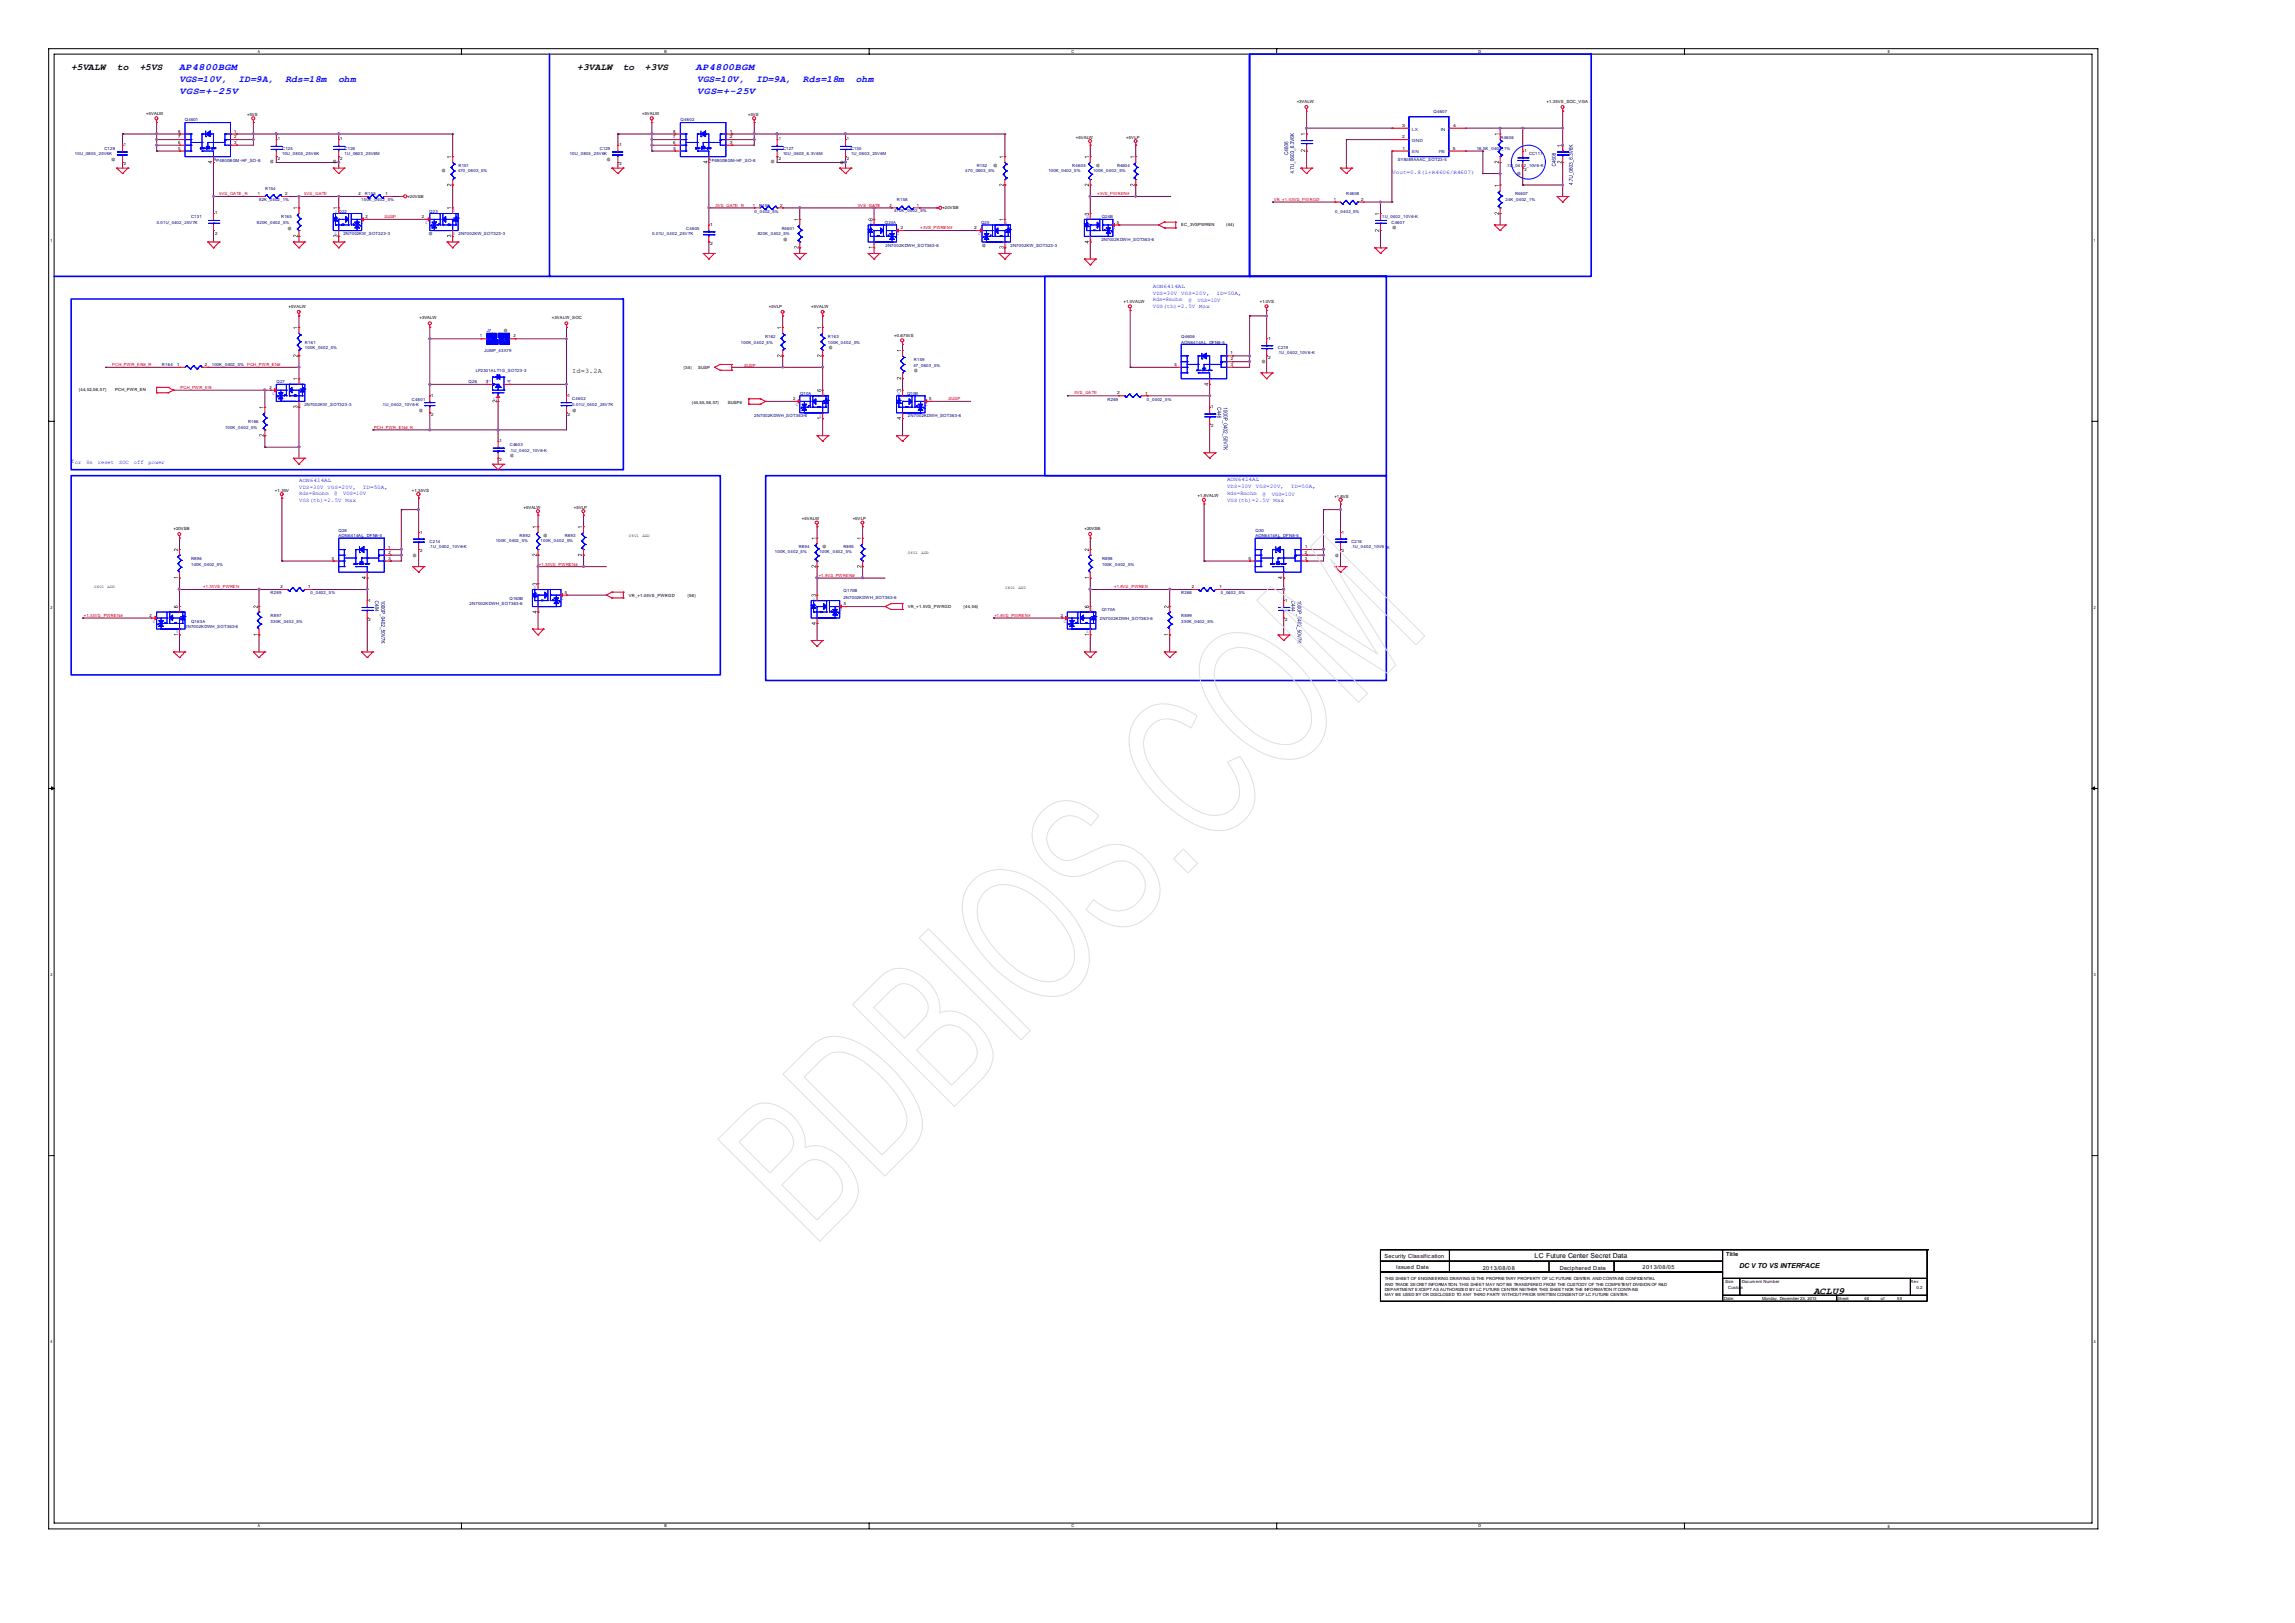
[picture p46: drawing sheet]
<svg xmlns="http://www.w3.org/2000/svg" width="297mm" height="210mm" viewBox="0 0 297 210" stroke-linecap="round" stroke-linejoin="round" font-family="sans-serif">
<defs><g id="words">
<g font-size="1.2">
<text x="9.2" y="9">+5VALW</text>
<text x="15.1" y="9">to</text>
<text x="18.1" y="9">+5VS</text>
<text x="74.7" y="9">+3VALW</text>
<text x="80.6" y="9">to</text>
<text x="83.5" y="9">+3VS</text>
<text x="234.7" y="167.4">ACLU9</text>
</g>
<g font-size="1.2" fill="#00f">
<text x="23.2" y="9">AP4800BGM</text>
<text x="23.2" y="10.6">VGS=10V,</text>
<text x="30.9" y="10.6">ID=9A,</text>
<text x="36.9" y="10.6">Rds=18m</text>
<text x="43.8" y="10.6">ohm</text>
<text x="90.1" y="9">AP4800BGM</text>
<text x="90.2" y="10.6">VGS=10V,</text>
<text x="97.8" y="10.6">ID=9A,</text>
<text x="103.9" y="10.6">Rds=18m</text>
<text x="110.8" y="10.6">ohm</text>
<text x="23.2" y="12.2">VGS=+-25V</text>
<text x="90.2" y="12.2">VGS=+-25V</text>
</g>
<g font-size=".9">
<text x="74" y="48.3">Id=3.2A</text>
<text x="198.6" y="162.8">LC Future Center Secret Data</text>
<text x="225" y="164">DC V TO VS INTERFACE</text>
</g>
<g font-size=".7" fill="#00f">
<text x="180.2" y="22.5">Vout=0.8(1+R4606/R4607)</text>
<text x="149.2" y="37.2">AON6414AL</text>
<text x="149.2" y="38.1">VDS=30V VGS=20V,</text>
<text x="149.2" y="39">Rds=8mohm</text>
<text x="149.2" y="39.9">VGS(th)=2.5V</text>
<text x="153.8" y="39">@</text>
<text x="155" y="39">VGS=10V</text>
<text x="155.2" y="39.9">Max</text>
<text x="157.4" y="38.1">ID=50A,</text>
<text x="9.2" y="60">for</text>
<text x="11.2" y="60">8s</text>
<text x="12.7" y="60">reset</text>
<text x="15.4" y="60">SOC</text>
<text x="17.3" y="60">off</text>
<text x="19.2" y="60">power</text>
<text x="38.7" y="62.3">AON6414AL</text>
<text x="38.7" y="64.1">Rds=8mohm</text>
<text x="38.7" y="65">VGS(th)=2.5V</text>
<text x="38.7" y="63.2">VDS=30V VGS=20V,</text>
<text x="43.2" y="64">@</text>
<text x="44.4" y="64">VGS=10V</text>
<text x="44.7" y="65">Max</text>
<text x="47" y="63.2">ID=50A,</text>
<text x="158.8" y="62.3">AON6414AL</text>
<text x="158.8" y="63.2">VDS=30V</text>
<text x="158.8" y="64.1">Rds=8mohm</text>
<text x="158.8" y="65">VGS(th)=2.5V</text>
<text x="162.5" y="63.2">VGS=20V,</text>
<text x="163.3" y="64.1">@</text>
<text x="164.6" y="64.1">VGS=10V</text>
<text x="164.8" y="65">Max</text>
<text x="167" y="63.2">ID=50A,</text>
</g>
<g font-size=".7">
<text x="179.1" y="162.8">Security Classification</text>
<text x="180.7" y="164.1">Issued Date</text>
<text x="191.9" y="164.3">2013/08/08</text>
<text x="201.8" y="164.3">Deciphered Date</text>
<text x="212.5" y="164.1">2013/08/05</text>
<text x="223.3" y="162.6">Title</text>
</g>
<g font-size=".6">
<text x="33.4" y="6.8">A</text>
<text x="86" y="6.8">B</text>
<text x="138.7" y="6.8">C</text>
<text x="191.3" y="6.8">D</text>
<text x="244.3" y="6.8">E</text>
<text x="18.9" y="14.9">+5VALW</text>
<text x="23.1" y="17.1">8</text>
<text x="23.1" y="17.9">7</text>
<text x="30.3" y="17.1">1</text>
<text x="30.3" y="17.9">2</text>
<text x="32" y="15">+5VS</text>
<text x="83.1" y="14.9">+3VALW</text>
<text x="87.1" y="17.1">8</text>
<text x="87.1" y="17.9">7</text>
<text x="94.4" y="17.2">1</text>
<text x="94.4" y="17.9">2</text>
<text x="96.8" y="15">+3VS</text>
<text x="139.2" y="17.9">+5VALW</text>
<text x="145.7" y="17.9">+5VLP</text>
<text x="167.8" y="13.3">+3VALW</text>
<text x="181.4" y="16.4">3</text>
<text x="181.4" y="17.9">2</text>
<text x="188" y="16.4">4</text>
<text x="200.1" y="13.3">+1.35VS_SOC_VGA</text>
<text x="14.4" y="20.8">@</text>
<text x="16" y="18.9">1</text>
<text x="16" y="21.4">2</text>
<text x="23.1" y="18.6">6</text>
<text x="23.1" y="19.3">5</text>
<text x="30.3" y="18.6">3</text>
<text x="34.9" y="21.1">@</text>
<text x="35.9" y="18.2">1</text>
<text x="35.9" y="20.7">2</text>
<text x="43" y="21.1">@</text>
<text x="44" y="18.2">1</text>
<text x="44" y="20.7">2</text>
<text x="57.1" y="22.3">@</text>
<text x="78.5" y="20.8">@</text>
<text x="80.1" y="18.9">1</text>
<text x="80.1" y="21.3">2</text>
<text x="87.1" y="18.6">6</text>
<text x="87.1" y="19.3">5</text>
<text x="94.4" y="18.6">3</text>
<text x="99.7" y="21.1">@</text>
<text x="100.8" y="18.2">1</text>
<text x="100.8" y="20.7">2</text>
<text x="108.7" y="21.2">@</text>
<text x="109.6" y="18.2">1</text>
<text x="109.6" y="20.7">2</text>
<text x="128.5" y="21.6">@</text>
<text x="141.8" y="21.6">@</text>
<text x="181.5" y="19.3">1</text>
<text x="188" y="19.3">5</text>
<text x="196.3" y="22.7">@</text>
<text x="197.3" y="19.6">1</text>
<text x="197.3" y="22.1">2</text>
<text x="27.8" y="27.7">1</text>
<text x="33.4" y="25.2">1</text>
<text x="36.9" y="25.2">2</text>
<text x="37.2" y="29.8">@</text>
<text x="46.4" y="25.2">2</text>
<text x="47.3" y="28.2">2</text>
<text x="49.9" y="25.2">1</text>
<text x="52.7" y="25.7">+20VSB</text>
<text x="54.6" y="28.2">2</text>
<text x="91.9" y="29.2">1</text>
<text x="97.4" y="26.8">1</text>
<text x="100.9" y="26.8">2</text>
<text x="115.1" y="26.7">2</text>
<text x="116.6" y="29.7">2</text>
<text x="118.6" y="26.7">1</text>
<text x="121.9" y="27.1">+20VSB</text>
<text x="126" y="29.7">2</text>
<text x="144.5" y="28.9">5</text>
<text x="152.8" y="29.3">EC_3VSPWREN</text>
<text x="158.6" y="29.3">{44}</text>
<text x="172.6" y="26">1</text>
<text x="176.1" y="26">2</text>
<text x="180.2" y="29.7">@</text>
<text x="6.5" y="31.2">1</text>
<text x="27.8" y="30.4">2</text>
<text x="55.5" y="30.4">@</text>
<text x="91.9" y="31.8">2</text>
<text x="101.3" y="31.2">@</text>
<text x="127.1" y="32">@</text>
<text x="270.9" y="31.2">1</text>
<text x="37.3" y="39.9">+5VALW</text>
<text x="54.3" y="41.3">+3VALW</text>
<text x="71.4" y="41.3">+3VALW_SOC</text>
<text x="99.5" y="39.9">+5VLP</text>
<text x="105" y="39.9">+5VALW</text>
<text x="145.4" y="39.2">+1.0VALW</text>
<text x="163" y="39.3">+1.0VS</text>
<text x="22.9" y="47.3">1</text>
<text x="26.5" y="47.3">2</text>
<text x="62.1" y="43.7">1</text>
<text x="65.2" y="43">@</text>
<text x="66.4" y="43.7">2</text>
<text x="88.5" y="47.8">{34}</text>
<text x="90.4" y="47.8">SUSP</text>
<text x="107.2" y="45.1">@</text>
<text x="115.7" y="43.6">+0.675VS</text>
<text x="152" y="47.3">5</text>
<text x="159.2" y="45.9">1</text>
<text x="159.3" y="46.6">2</text>
<text x="159.3" y="47.3">3</text>
<text x="163.2" y="47">@</text>
<text x="164.1" y="43.9">1</text>
<text x="164.1" y="46.4">2</text>
<text x="10.2" y="50.6">{44,52,56,57}</text>
<text x="14.9" y="50.6">PCH_PWR_EN</text>
<text x="34.9" y="50.3">2</text>
<text x="54.2" y="53.3">@</text>
<text x="55.8" y="51.3">1</text>
<text x="55.8" y="53.8">2</text>
<text x="62.9" y="49.6">3</text>
<text x="65.7" y="49.6">1</text>
<text x="73.4" y="51.3">1</text>
<text x="73.4" y="53.8">2</text>
<text x="74" y="53.3">@</text>
<text x="89.5" y="52.2">{44,55,56,57}</text>
<text x="94.2" y="52.2">SUSP#</text>
<text x="102.6" y="51.8">2</text>
<text x="118.3" y="48.1">@</text>
<text x="120.2" y="51.7">5</text>
<text x="144.6" y="51">2</text>
<text x="148.2" y="51.1">1</text>
<text x="156.7" y="52.8">1</text>
<text x="64.7" y="57.2">1</text>
<text x="64.7" y="59.7">2</text>
<text x="66" y="59.1">@</text>
<text x="156.7" y="55.3">2</text>
<text x="35.6" y="63.7">+1.35V</text>
<text x="53.3" y="63.6">+1.35VS</text>
<text x="67.7" y="65.8">+5VALW</text>
<text x="74.3" y="65.8">+5VLP</text>
<text x="155" y="64.3">+1.8VALW</text>
<text x="172.7" y="64.4">+1.8VS</text>
<text x="22.4" y="68.6">+20VSB</text>
<text x="50.2" y="71">1</text>
<text x="50.3" y="71.6">2</text>
<text x="54.4" y="69">1</text>
<text x="54.4" y="71.5">2</text>
<text x="70.3" y="69.5">@</text>
<text x="81.4" y="69.5">0601</text>
<text x="83.1" y="69.5">ADD</text>
<text x="103.8" y="67.2">+5VALW</text>
<text x="106.4" y="70.9">@</text>
<text x="110.3" y="67.2">+5VLP</text>
<text x="117.5" y="71.7">0601</text>
<text x="119.2" y="71.7">ADD</text>
<text x="140.3" y="68.6">+20VSB</text>
<text x="168.9" y="71.6">2</text>
<text x="168.9" y="70.9">1</text>
<text x="173.6" y="69">1</text>
<text x="173.6" y="71.5">2</text>
<text x="12.2" y="76.1">0601</text>
<text x="13.9" y="76.1">ADD</text>
<text x="36.3" y="76.1">2</text>
<text x="39.9" y="76.1">1</text>
<text x="42.9" y="72.4">5</text>
<text x="47.7" y="77.8">1</text>
<text x="50.3" y="72.4">3</text>
<text x="53.4" y="72.1">@</text>
<text x="73.1" y="76.8">5</text>
<text x="81.4" y="77.2">VR_+1.05VS_PWRGD</text>
<text x="89" y="77.2">{56}</text>
<text x="130.1" y="76.2">0601</text>
<text x="131.8" y="76.2">ADD</text>
<text x="154.2" y="76.1">2</text>
<text x="157.8" y="76.1">1</text>
<text x="161.6" y="72.4">5</text>
<text x="166.3" y="77.9">1</text>
<text x="168.9" y="72.4">3</text>
<text x="172.7" y="72.1">@</text>
<text x="6.5" y="78.8">2</text>
<text x="19.3" y="79.8">2</text>
<text x="47.7" y="80.4">2</text>
<text x="109.2" y="78.3">5</text>
<text x="117.5" y="78.7">VR_+1.5VS_PWRGD</text>
<text x="124.7" y="78.7">{44,56}</text>
<text x="137.3" y="79.8">2</text>
<text x="166.3" y="80.3">2</text>
<text x="270.9" y="78.8">2</text>
<text x="6.5" y="126.3">3</text>
<text x="270.9" y="126.2">3</text>
<text x="179.2" y="165.6">THIS SHEET OF ENGINEERING DRAWING IS THE PROPRIETARY PROPERTY OF LC FUTURE CENTER. AND CONTAINS CONFIDENTIAL</text>
<text x="179.2" y="166.4">AND TRADE SECRET INFORMATION. THIS SHEET MAY NOT BE TRANSFERED FROM THE CUSTODY OF THE COMPETENT DIVISION OF R&amp;D</text>
<text x="179.2" y="167">DEPARTMENT EXCEPT AS AUTHORIZED BY LC FUTURE CENTER NEITHER THIS SHEETNOR THE INFORMATION ITCONTAINS</text>
<text x="179.2" y="167.7">MAY BE USED BY OR DISCLOSED TO ANY THIRD PARTY WITHOUTPRIOR WRITTEN CONSENTOF LC FUTURE CENTER.</text>
<text x="223.2" y="166">Size</text>
<text x="223.6" y="166.7">Custo</text>
<text x="225.1" y="166.7">m</text>
<text x="225.4" y="166">Document Number</text>
<text x="247.2" y="166">Rev</text>
<text x="248" y="166.7">0.2</text>
<text x="6.5" y="173.7">4</text>
<text x="223.1" y="168.2">Date:</text>
<text x="228" y="168.1">Monday, December 23, 2013</text>
<text x="237.7" y="168.2">Sheet</text>
<text x="241.2" y="168.2">46</text>
<text x="243.4" y="168.2">of</text>
<text x="245.5" y="168.2">59</text>
<text x="270.9" y="173.7">4</text>
<text x="33.4" y="197.6">A</text>
<text x="86" y="197.6">B</text>
<text x="138.7" y="197.6">C</text>
<text x="191.3" y="197.6">D</text>
<text x="244.3" y="197.7">E</text>
</g>
<g font-size=".6" fill="#00007f">
<text x="23.9" y="15.7">Q4601</text>
<text x="88.1" y="15.7">Q4602</text>
<text x="185.5" y="14.6">Q4607</text>
<text x="194.2" y="17.9">R4606</text>
<text x="9.7" y="20">10U_0805_25V6K</text>
<text x="13.5" y="19.3">C128</text>
<text x="27.7" y="20.8">AP4800BGM-HF_SO-8</text>
<text x="36.5" y="19.3">C125</text>
<text x="36.5" y="20.1">10U_0805_25V6K</text>
<text x="44.6" y="19.3">C126</text>
<text x="44.6" y="20.1">1U_0603_25V6M</text>
<text x="59.3" y="22.3">470_0603_5%</text>
<text x="59.3" y="21.6">R151</text>
<text x="73.8" y="20">10U_0805_25V6K</text>
<text x="77.6" y="19.3">C129</text>
<text x="91.7" y="20.8">AP4800BGM-HF_SO-8</text>
<text x="101.3" y="19.3">C127</text>
<text x="101.3" y="20">10U_0603_6.3V6M</text>
<text x="110.1" y="19.3">C130</text>
<text x="110.1" y="20">1U_0603_25V6M</text>
<text x="124.9" y="22.3">470_0603_5%</text>
<text x="126.4" y="21.6">R152</text>
<text x="135.7" y="22.2">100K_0402_5%</text>
<text x="138.8" y="21.6">R4605</text>
<text x="141.5" y="22.2">100K_0402_5%</text>
<text x="144.6" y="21.6">R4604</text>
<text x="180.9" y="20.8">SY8089AAAC_SOT23-5</text>
<text x="191.1" y="19.3">16.5K_0402_1%</text>
<text x="194.9" y="21.6">.1U_04</text>
<text x="196.8" y="21.6">02_10V6-K</text>
<text x="197.9" y="20.1">CC117</text>
<text x="20.3" y="29">0.01U_0402_25V7K</text>
<text x="24.7" y="28.2">C131</text>
<text x="33.2" y="29">820K_0402_5%</text>
<text x="33.5" y="26">82K_0402_1%</text>
<text x="34.3" y="24.6">R154</text>
<text x="36.4" y="28.2">R165</text>
<text x="46.7" y="26">150K_0402_5%</text>
<text x="47.2" y="25.2">R155</text>
<text x="55.5" y="27.5">Q23</text>
<text x="88.8" y="29.7">C4605</text>
<text x="97.6" y="27.5">0_0402_5%</text>
<text x="98.2" y="26.8">R156</text>
<text x="101.2" y="29.7">R4601</text>
<text x="114.5" y="29">Q24A</text>
<text x="115.7" y="27.5">470K_0402_5%</text>
<text x="116.1" y="26">R158</text>
<text x="127" y="29">Q25</text>
<text x="142.6" y="28.2">Q24B</text>
<text x="172.8" y="27.5">0_0402_5%</text>
<text x="174.2" y="25.3">R4608</text>
<text x="178.6" y="28.2">.1U_0402_10V6-K</text>
<text x="180.1" y="29">C4607</text>
<text x="194.8" y="26">24K_0402_1%</text>
<text x="196" y="25.3">R4607</text>
<text x="44.5" y="30.4">2N7002KW_SOT323-3</text>
<text x="59.3" y="30.4">2N7002KW_SOT323-3</text>
<text x="84.4" y="30.4">0.01U_0402_25V7K</text>
<text x="98.1" y="30.4">820K_0402_5%</text>
<text x="114.6" y="32">2N7002KDWH_SOT363-6</text>
<text x="130.7" y="31.9">2N7002KW_SOT323-3</text>
<text x="142.5" y="31.2">2N7002KDWH_SOT363-6</text>
<text x="21" y="47.3">R164</text>
<text x="27.4" y="47.3">100K_0402_5%</text>
<text x="39.5" y="44.5">R161</text>
<text x="39.5" y="45.1">100K_0402_5%</text>
<text x="62.7" y="45.5">JUMP_43X79</text>
<text x="63" y="43">J7</text>
<text x="95.9" y="44.5">100K_0402_5%</text>
<text x="99" y="43.7">R162</text>
<text x="107.1" y="43.7">R163</text>
<text x="107.1" y="44.5">100K_0402_5%</text>
<text x="118.2" y="47.4">47_0603_5%</text>
<text x="118.3" y="46.7">R159</text>
<text x="152.8" y="43.7">Q4606</text>
<text x="152.8" y="44.5">AON6414AL_DFN8-5</text>
<text x="165.3" y="45.1">C219</text>
<text x="165.3" y="45.8">.1U_0402_10V6-K</text>
<text x="35.8" y="49.6">Q27</text>
<text x="39.4" y="52.5">2N7002KW_SOT323-3</text>
<text x="49.4" y="52.5">.1U_0402_10V6-K</text>
<text x="53.3" y="51.8">C4601</text>
<text x="60.6" y="49.6">Q26</text>
<text x="61.6" y="48.1">LP2301ALT1G_SOT23-3</text>
<text x="74" y="51.8">C4602</text>
<text x="74" y="52.5">0.01U_0402_25V7K</text>
<text x="97.6" y="54">2N7002KDWH_SOT363-6</text>
<text x="103.5" y="51.1">Q10A</text>
<text x="117.4" y="51.1">Q10B</text>
<text x="117.5" y="54">2N7002KDWH_SOT363-6</text>
<text x="143.3" y="51.8">R269</text>
<text x="148.4" y="51.8">0_0402_5%</text>
<text x="29.1" y="55.5">100K_0402_5%</text>
<text x="32.1" y="54.7">R166</text>
<text x="66" y="57.7">C4603</text>
<text x="66" y="58.4">.1U_0402_10V6-K</text>
<text x="43.8" y="68.8">Q28</text>
<text x="43.8" y="69.5">AON6414AL_DFN8-5</text>
<text x="55.6" y="70.2">C214</text>
<text x="55.6" y="70.9">.1U_0402_10V6-K</text>
<text x="64.1" y="70.2">100K_0402_5%</text>
<text x="67.2" y="69.5">R892</text>
<text x="69.9" y="70.2">100K_0402_5%</text>
<text x="73.1" y="69.5">R893</text>
<text x="100.3" y="71.6">100K_0402_5%</text>
<text x="103.4" y="70.9">R894</text>
<text x="106.1" y="71.6">100K_0402_5%</text>
<text x="109.2" y="70.9">R895</text>
<text x="162.5" y="68.8">Q30</text>
<text x="162.5" y="69.5">AON6414AL_DFN8-5</text>
<text x="174.9" y="70.2">C216</text>
<text x="174.9" y="70.9">.1U_0402_10V6 -</text>
<text x="179.5" y="71">K</text>
<text x="24.7" y="72.4">R896</text>
<text x="24.7" y="73.2">100K_0402_5%</text>
<text x="35" y="76.9">R289</text>
<text x="40.2" y="76.9">0_0402_5%</text>
<text x="65.9" y="77.6">Q163B</text>
<text x="109.2" y="76.6">Q170B</text>
<text x="109.2" y="77.4">2N7002KDWH_SOT363-6</text>
<text x="142.6" y="72.4">R898</text>
<text x="142.6" y="73.2">100K_0402_5%</text>
<text x="152.8" y="76.9">R266</text>
<text x="158" y="76.9">0_0402_5%</text>
<text x="24" y="81.3">2N7002KDWH_SOT363-6</text>
<text x="24.7" y="80.6">Q163A</text>
<text x="35" y="79.8">R897</text>
<text x="35" y="80.5">330K_0402_5%</text>
<text x="60.8" y="78.3">2N7002KDWH_SOT363-6</text>
<text x="142.3" y="80.2">2N7002KDWH_SOT363-6</text>
<text x="142.6" y="79.1">Q170A</text>
<text x="152.8" y="79.8">R899</text>
<text x="152.8" y="80.5">330K_0402_5%</text>
</g>
<g font-size=".6" fill="#003f7f">
<text x="182.7" y="16.9">LX</text>
<text x="186.5" y="16.9">IN</text>
<text x="182.7" y="18.4">GND</text>
<text x="182.7" y="19.9">EN</text>
<text x="186.2" y="19.9">FB</text>
<text x="63.4" y="44.2">1</text>
<text x="65.2" y="44.2">2</text>
</g>
<g font-size=".6" fill="#f00">
<text x="28.4" y="25.2">5VS_GATE_R</text>
<text x="39.4" y="25.2">5VS_GATE</text>
<text x="49.7" y="28.2">SUSP</text>
<text x="92.6" y="26.8">3VS_GATE_R</text>
<text x="111" y="26.7">3VS_GATE</text>
<text x="119.1" y="29.7">+3VS_PWREN#</text>
<text x="142" y="25.3">+3VS_PWREN#</text>
<text x="164.8" y="26">VR_+1.05VS_PWRGD</text>
<text x="14.5" y="47.3">PCH_PWR_EN#_R</text>
<text x="32" y="47.3">PCH_PWR_EN#</text>
<text x="96.3" y="47.4">SUSP</text>
<text x="23.4" y="50.4">PCH_PWR_EN</text>
<text x="122.7" y="51.7">SUSP</text>
<text x="139" y="51">5VS_GATE</text>
<text x="48.4" y="55.5">PCH_PWR_EN#_R</text>
<text x="26.3" y="76.1">+1.35VS_PWREN</text>
<text x="69.7" y="73.2">+1.35VS_PWREN#</text>
<text x="105.9" y="74.7">+1.8VS_PWREN#</text>
<text x="144.2" y="76.1">+1.8VS_PWREN</text>
<text x="10.8" y="79.8">+1.35VS_PWREN#</text>
<text x="128.7" y="79.8">+1.8VS_PWREN#</text>
</g>
<g font-size=".6" fill="#00f">
<text x="43.4" y="27.5">D Q22</text>
<text x="46.7" y="29">G</text>
<text x="55" y="29">G</text>
<text x="58.6" y="27.5">D</text>
<text x="112.6" y="29">D</text>
<text x="130.1" y="29">D</text>
<text x="140.6" y="28.2">D</text>
<text x="144" y="29.7">G</text>
<text x="43.3" y="30.4">S</text>
<text x="58.6" y="30.4">S</text>
<text x="113" y="31.8">S</text>
<text x="116.1" y="30.4">G</text>
<text x="126.6" y="30.4">G</text>
<text x="130.1" y="31.9">S</text>
<text x="141" y="31.2">S</text>
<text x="35.2" y="51.1">G</text>
<text x="38.6" y="49.6">D</text>
<text x="38.7" y="52.5">S</text>
<text x="103" y="52.5">G</text>
<text x="106.1" y="54">S</text>
<text x="106.4" y="51.1">D</text>
<text x="116.1" y="51.1">D</text>
<text x="116.7" y="54">S</text>
<text x="119.7" y="52.5">G</text>
<text x="69.1" y="76.2">D</text>
<text x="72.6" y="77.6">G</text>
<text x="105.2" y="77.7">D</text>
<text x="19.8" y="80.6">G</text>
<text x="22.8" y="81.9">S</text>
<text x="23.2" y="79.2">D</text>
<text x="69.6" y="79.1">S</text>
<text x="105.6" y="80.5">S</text>
<text x="108.6" y="79.1">G</text>
<text x="137.7" y="80.6">G</text>
<text x="140.6" y="81.9">S</text>
<text x="141.1" y="79.1">D</text>
</g>
</g></defs>
<g fill="none" stroke="#000" stroke-width=".13">
<path d="M6.3 6.3h265.2v191.5h-265.2zM7 7h263.7v190h-263.7zM59.7 6.3v.7M112.5 6.3v.7M165.2 6.3v.7M218 6.3v.7M6.3 54.5h.7M270.7 54.5h.7M6.3 102h.7M6.7 101.8l.3 .2-.3 .2zM270.7 102l.3-.2v.4zM270.7 102h.7"/>
<path d="M6.3 149.5h.7M270.7 149.5h.7M59.7 197v.8M112.5 197v.8M165.2 197v.8M218 197v.8"/>
</g>
<path d="M6.7 101.8l.3 .2-.3 .2zM270.7 102l.3-.2v.4z" fill="#000"/>
<path d="M71.1 7v28.8M161.7 7h44.2v28.8h-44.2zM161.7 7v28.8M7 35.8h154.7M9.2 38.7h71.5v22.1h-71.5zM71.1 35.8h.1M135.2 35.8h44.2v25.7h-44.2zM161.7 35.8h.1M9.2 61.5h84v25.8h-84zM99.1 61.5h80.3v26.5h-80.3z" fill="none" stroke="#00f" stroke-width=".21"/>
<circle cx="197.8" cy="21" r="2.2" fill="none" stroke="#00f" stroke-width=".13"/>
<g fill="none" stroke="#7f003f" stroke-width=".13">
<path d="M43.8 17.3h.1M43.8 17.3h14.8M58.6 17.3h.1M58.6 17.3v3M38.7 30.6h.1M38.7 25.4h.1M38.7 25.4h5.1M38.7 30.6v.7M47.5 28.4h.1M47.5 28.4h7.4M50.5 25.4h.1M50.5 25.4h1.4"/>
<path d="M58.6 30.6h.1M58.6 30.6v.7"/>
</g>
<path d="M43.7 25.3h.2v.2h-.2z" fill-rule="evenodd" fill="#f0f"/>
<path d="M43.7 25.3h.2v.2h-.2z" fill="none" stroke="#f0f" stroke-width=".13"/>
<path d="M38.6 25.3h.2v.2h-.2z" fill-rule="evenodd" fill="#f0f"/>
<path d="M38.6 25.3h.2v.2h-.2z" fill="none" stroke="#f0f" stroke-width=".13"/>
<g fill="none" stroke="#7f003f" stroke-width=".13">
<path d="M32.8 17.3h.1M32.8 17.3v.8M27.6 21h.1M27.6 29.8h.1M27.6 25.4h.1M27.6 25.4h5.9M27.6 21v6.6M27.6 29.8v1.5M37.2 25.4h.1M37.2 25.4h1.5M38.7 25.4h.1M38.7 25.4v1.5"/>
<path d="M43.8 25.4h.1M43.8 25.4v1.5M43.8 25.4h3"/>
</g>
<path d="M27.5 25.3h.2v.2h-.2z" fill-rule="evenodd" fill="#f0f"/>
<path d="M27.5 25.3h.2v.2h-.2z" fill="none" stroke="#f0f" stroke-width=".13"/>
<path d="M20.3 15.9h.1M20.3 15.9v1.4M58.6 23.9h.1M58.6 23.9v3" fill="none" stroke="#7f003f" stroke-width=".13"/>
<path d="M20.2 17.2h.2v.2h-.2z" fill-rule="evenodd" fill="#f0f"/>
<path d="M20.2 17.2h.2v.2h-.2z" fill="none" stroke="#f0f" stroke-width=".13"/>
<path d="M20.3 17.3h.1M20.3 18.1h.1M20.3 17.3h2.9M20.3 17.3v.8M20.3 18.1h2.9" fill="none" stroke="#7f003f" stroke-width=".13"/>
<path d="M20.2 18h.2v.1h-.2z" fill-rule="evenodd" fill="#f0f"/>
<path d="M20.2 18h.2v.1h-.2z" fill="none" stroke="#f0f" stroke-width=".13"/>
<path d="M20.3 18.1h.1M20.3 18.8h.1M20.3 18.1v1.4M20.3 18.8h2.9" fill="none" stroke="#7f003f" stroke-width=".13"/>
<path d="M20.2 18.7h.2v.2h-.2z" fill-rule="evenodd" fill="#f0f"/>
<path d="M20.2 18.7h.2v.2h-.2z" fill="none" stroke="#f0f" stroke-width=".13"/>
<path d="M15.9 17.3h.1M15.9 17.3h4.4M15.9 17.3v1.5M20.3 19.5h.1M20.3 19.5h2.9M30.6 18.1h.1M30.6 18.1h2.2M32.8 18.1h.1M32.8 18.1v.7M15.9 21h.1M15.9 21v.7" fill="none" stroke="#7f003f" stroke-width=".13"/>
<path d="M32.7 18h.1v.1h-.1z" fill-rule="evenodd" fill="#f0f"/>
<path d="M32.7 18h.1v.1h-.1z" fill="none" stroke="#f0f" stroke-width=".13"/>
<g fill="none" stroke="#7f003f" stroke-width=".13">
<path d="M30.6 18.8h.1M30.6 18.8h2.2M35.8 17.3h.1M35.8 17.3v.8M43.8 17.3h.1M43.8 17.3v.8M109.4 17.3h.1M109.4 17.3h20.6M35.8 20.3h.1M35.8 20.3v.7M43.8 30.6h.1M43.8 30.6v.7"/>
<path d="M91.7 26.9h.1M91.7 31.3h.1M91.7 21h.1M91.7 26.9h5.9M91.7 21v8.1M91.7 31.3v1.5M103.5 32.1h.1M103.5 26.9h.1M103.5 26.9v1.5M103.5 32.1v.7M109.4 21h.1M109.4 21v.7"/>
<path d="M116.8 29.8h9.5M119 26.9h.1M119 26.9h2.2M126.3 29.8h.1"/>
</g>
<path d="M91.6 26.8h.2v.2h-.2z" fill-rule="evenodd" fill="#f0f"/>
<path d="M91.6 26.8h.2v.2h-.2z" fill="none" stroke="#f0f" stroke-width=".13"/>
<path d="M97.6 17.3h.1M97.6 17.3v.8" fill="none" stroke="#7f003f" stroke-width=".13"/>
<path d="M97.5 18h.2v.1h-.2z" fill-rule="evenodd" fill="#f0f"/>
<path d="M97.5 18h.2v.1h-.2z" fill="none" stroke="#f0f" stroke-width=".13"/>
<path d="M84.3 19.5h.1M84.3 18.1h.1M84.3 18.8h.1M84.3 17.3h.1M84.3 19.5h3M84.3 17.3v1.5M84.3 18.8h3M113.1 26.9h.1M113.1 26.9v1.5" fill="none" stroke="#7f003f" stroke-width=".13"/>
<path d="M84.3 18h.1v.1h-.1z" fill-rule="evenodd" fill="#f0f"/>
<path d="M84.3 18h.1v.1h-.1z" fill="none" stroke="#f0f" stroke-width=".13"/>
<path d="M84.3 18.1h.1M84.3 15.9h.1M84.3 17.3h.1M84.3 18.8h.1M84.3 18.1h3M84.3 15.9v1.4M84.3 18.8v.7M84.3 17.3h3" fill="none" stroke="#7f003f" stroke-width=".13"/>
<path d="M84.3 18.7h.1v.2h-.1z" fill-rule="evenodd" fill="#f0f"/>
<path d="M84.3 18.7h.1v.2h-.1z" fill="none" stroke="#f0f" stroke-width=".13"/>
<path d="M80 17.3h.1M80 17.3v1.5M80 17.3h4.3M94.7 18.1h.1M94.7 18.1h2.9M80 21h.1M80 21v.7" fill="none" stroke="#7f003f" stroke-width=".13"/>
<path d="M84.3 17.2h.1v.2h-.1z" fill-rule="evenodd" fill="#f0f"/>
<path d="M84.3 17.2h.1v.2h-.1z" fill="none" stroke="#f0f" stroke-width=".13"/>
<path d="M100.6 17.3h.1M100.6 17.3h8.8M109.4 17.3h.1M109.4 17.3v.8" fill="none" stroke="#7f003f" stroke-width=".13"/>
<path d="M109.3 17.2h.2v.2h-.2z" fill-rule="evenodd" fill="#f0f"/>
<path d="M109.3 17.2h.2v.2h-.2z" fill="none" stroke="#f0f" stroke-width=".13"/>
<circle cx="100.5" cy="17.3" r=".13" fill="#f0f"/>
<circle cx="100.5" cy="17.3" r=".13" fill="none" stroke="#f0f" stroke-width=".13"/>
<path d="M97.6 17.3h.1M97.6 17.3h3" fill="none" stroke="#7f003f" stroke-width=".13"/>
<path d="M97.5 17.2h.2v.2h-.2z" fill-rule="evenodd" fill="#f0f"/>
<path d="M97.5 17.2h.2v.2h-.2z" fill="none" stroke="#f0f" stroke-width=".13"/>
<g fill="none" stroke="#7f003f" stroke-width=".13">
<path d="M94.7 18.8h.1M94.7 17.3h.1M97.6 15.9h.1M97.6 18.1h.1M97.6 15.9v1.4h-2.9M97.6 18.1v.7h-2.9M100.6 17.3h.1M100.6 17.3v.8M100.6 20.3h.1M100.6 20.3v.7M113.1 26.9h.1M113.1 26.9h2.2"/>
<path d="M13.7 47.5h.1M13.7 47.5h9.5M34.3 56.4h.1M34.3 50.5h.1M34.3 56.4v1.5M34.3 50.5h.7M38.7 47.5h.1M38.7 47.5v1.5"/>
</g>
<path d="M38.6 47.4h.2v.2h-.2z" fill-rule="evenodd" fill="#f0f"/>
<path d="M38.6 47.4h.2v.2h-.2z" fill="none" stroke="#f0f" stroke-width=".13"/>
<path d="M22.5 50.5h.1M22.5 50.5h11.8M26.9 47.5h.1M34.3 50.5h.1M34.3 50.5v2.2M38.7 46h.1M38.7 46v1.5h-11.8" fill="none" stroke="#7f003f" stroke-width=".13"/>
<path d="M34.1 50.4h.2v.1h-.2z" fill-rule="evenodd" fill="#f0f"/>
<path d="M34.1 50.4h.2v.1h-.2z" fill="none" stroke="#f0f" stroke-width=".13"/>
<path d="M34.3 57.9h.1M34.3 57.9h4.4M38.7 57.9h.1M38.7 52.7h.1M38.7 52.7v6.6" fill="none" stroke="#7f003f" stroke-width=".13"/>
<path d="M38.6 57.7h.2v.2h-.2z" fill-rule="evenodd" fill="#f0f"/>
<path d="M38.6 57.7h.2v.2h-.2z" fill="none" stroke="#f0f" stroke-width=".13"/>
<g fill="none" stroke="#7f003f" stroke-width=".13">
<path d="M38.7 40.9h.1M38.7 40.9v1.5M66.7 43.8h.1M66.7 43.8h6.6M99.1 51.9h.1M99.1 51.9h3.7M106.5 46h.1M106.5 54.2h.1M106.5 46v1.5M106.5 54.2v2.2M116.8 44.6h.1M116.8 49h.1"/>
<path d="M116.8 54.2h.1M116.8 44.6v.7M116.8 49v1.5M116.8 54.2v2.2"/>
</g>
<circle cx="73.3" cy="43.8" r=".11" fill="#f0f"/>
<circle cx="73.3" cy="43.8" r=".11" fill="none" stroke="#f0f" stroke-width=".13"/>
<path d="M55.6 43.8h.1M55.6 43.8h6.6" fill="none" stroke="#7f003f" stroke-width=".13"/>
<path d="M55.5 43.7h.2v.2h-.2z" fill-rule="evenodd" fill="#f0f"/>
<path d="M55.5 43.7h.2v.2h-.2z" fill="none" stroke="#f0f" stroke-width=".13"/>
<path d="M55.6 42.4h.1M55.6 49.7h.1M55.6 42.4v1.4M55.6 49.7h7.4" fill="none" stroke="#7f003f" stroke-width=".13"/>
<path d="M55.5 49.6h.2v.2h-.2z" fill-rule="evenodd" fill="#f0f"/>
<path d="M55.5 49.6h.2v.2h-.2z" fill="none" stroke="#f0f" stroke-width=".13"/>
<path d="M55.6 43.8h.1M55.6 43.8v5.9M65.9 49.7h.1M73.3 43.8h.1M73.3 43.8v5.9h-7.4" fill="none" stroke="#7f003f" stroke-width=".13"/>
<path d="M73.2 49.6h.2v.2h-.2z" fill-rule="evenodd" fill="#f0f"/>
<path d="M73.2 49.6h.2v.2h-.2z" fill="none" stroke="#f0f" stroke-width=".13"/>
<path d="M64.5 55.6h.1M64.5 55.6h8.8M73.3 49.7h.1M73.3 49.7v1.5" fill="none" stroke="#7f003f" stroke-width=".13"/>
<circle cx="64.4" cy="55.6" r=".13" fill="#f0f"/>
<circle cx="64.4" cy="55.6" r=".13" fill="none" stroke="#f0f" stroke-width=".13"/>
<path d="M55.6 53.4h.1M55.6 53.4v2.2" fill="none" stroke="#7f003f" stroke-width=".13"/>
<path d="M55.5 55.5h.2v.2h-.2z" fill-rule="evenodd" fill="#f0f"/>
<path d="M55.5 55.5h.2v.2h-.2z" fill="none" stroke="#f0f" stroke-width=".13"/>
<g fill="none" stroke="#7f003f" stroke-width=".13">
<path d="M48.2 55.6h.1M48.2 55.6h16.3M55.6 49.7h.1M55.6 55.6h.1M55.6 49.7v1.5M64.5 59.3h.1M64.5 55.6h.1M64.5 51.9h.1M64.5 51.9v5.2M64.5 59.3v.8M73.3 53.4h.1M73.3 42.4h.1"/>
<path d="M73.3 42.4v1.4M73.3 53.4v2.2M94.7 47.5h.1M94.7 47.5h11.8M101.3 40.9h.1M101.3 46h.1M101.3 47.5h.1M101.3 40.9v1.5M101.3 46v1.5M106.5 40.9h.1M106.5 40.9v1.5"/>
</g>
<path d="M106.4 47.4h.1v.2h-.1z" fill-rule="evenodd" fill="#f0f"/>
<path d="M106.4 47.4h.1v.2h-.1z" fill="none" stroke="#f0f" stroke-width=".13"/>
<path d="M101.2 47.4h.2v.2h-.2z" fill-rule="evenodd" fill="#f0f"/>
<path d="M101.2 47.4h.2v.2h-.2z" fill="none" stroke="#f0f" stroke-width=".13"/>
<path d="M35.8 21h.1M35.8 21h8M43.8 21h.1M43.8 21v.7M106.5 47.5h.1M106.5 47.5v3M120.5 51.9h.1M120.5 51.9h5.1" fill="none" stroke="#7f003f" stroke-width=".13"/>
<path d="M43.7 20.9h.2v.2h-.2z" fill-rule="evenodd" fill="#f0f"/>
<path d="M43.7 20.9h.2v.2h-.2z" fill="none" stroke="#f0f" stroke-width=".13"/>
<path d="M30.6 17.3h.1M32.8 15.9h.1M32.8 15.9v1.4h-2.2M43.8 20.3h.1M43.8 20.3v.7" fill="none" stroke="#7f003f" stroke-width=".13"/>
<path d="M32.7 17.2h.1v.2h-.1z" fill-rule="evenodd" fill="#f0f"/>
<path d="M32.7 17.2h.1v.2h-.1z" fill="none" stroke="#f0f" stroke-width=".13"/>
<path d="M32.8 17.3h11M35.8 17.3h.1M43.8 17.3h.1" fill="none" stroke="#7f003f" stroke-width=".13"/>
<path d="M35.6 17.2h.2v.2h-.2z" fill-rule="evenodd" fill="#f0f"/>
<path d="M35.6 17.2h.2v.2h-.2z" fill="none" stroke="#f0f" stroke-width=".13"/>
<path d="M43.7 17.2h.2v.2h-.2z" fill-rule="evenodd" fill="#f0f"/>
<path d="M43.7 17.2h.2v.2h-.2z" fill="none" stroke="#f0f" stroke-width=".13"/>
<path d="M100.6 21h.1M100.6 21h8.8" fill="none" stroke="#7f003f" stroke-width=".13"/>
<path d="M109.3 20.9h.2v.2h-.2z" fill-rule="evenodd" fill="#f0f"/>
<path d="M109.3 20.9h.2v.2h-.2z" fill="none" stroke="#f0f" stroke-width=".13"/>
<path d="M101.3 26.9h.1M101.3 26.9h2.2M109.4 20.3h.1M109.4 20.3v.7M113.1 32.8h.1M113.1 32.1v.7M40.2 76.3h.1M40.2 76.3h7.3M47.5 80h.1M47.5 76.3h.1M47.5 76.3v1.4M47.5 80v4.3" fill="none" stroke="#7f003f" stroke-width=".13"/>
<path d="M47.4 76.1h.2v.2h-.2z" fill-rule="evenodd" fill="#f0f"/>
<path d="M47.4 76.1h.2v.2h-.2z" fill="none" stroke="#f0f" stroke-width=".13"/>
<path d="M50.5 71.1h.1M50.5 72.6h.1M50.5 71.8h.1M50.5 71.1h1.4M50.5 71.8h1.4M51.9 71.8h.1M51.9 71.8v.8h-1.4" fill="none" stroke="#7f003f" stroke-width=".13"/>
<circle cx="51.9" cy="71.8" r=".12" fill="#f0f"/>
<circle cx="51.9" cy="71.8" r=".12" fill="none" stroke="#f0f" stroke-width=".13"/>
<path d="M51.9 71.1h.1M51.9 65.9h.1M51.9 65.9v5.9" fill="none" stroke="#7f003f" stroke-width=".13"/>
<circle cx="51.9" cy="71.1" r=".13" fill="#f0f"/>
<circle cx="51.9" cy="71.1" r=".13" fill="none" stroke="#f0f" stroke-width=".13"/>
<path d="M54.2 64.5h.1M54.2 71.1h.1M54.2 65.9h.1M54.2 64.5v4.4M54.2 71.1v2.2" fill="none" stroke="#7f003f" stroke-width=".13"/>
<path d="M54 65.8h.2v.2h-.2z" fill-rule="evenodd" fill="#f0f"/>
<path d="M54 65.8h.2v.2h-.2z" fill="none" stroke="#f0f" stroke-width=".13"/>
<g fill="none" stroke="#7f003f" stroke-width=".13">
<path d="M10.7 80h.1M10.7 80h8.8M23.2 76.3h.1M23.2 74.8h.1M23.2 69.6h.1M23.2 69.6v1.5M23.2 74.8v3.7M23.2 76.3h10.3M36.5 72.6h.1M36.5 64.5h.1M36.5 72.6h6.6M36.5 64.5v8.1"/>
<path d="M47.5 74.8h.1M47.5 74.8v1.5M51.9 65.9h.1M51.9 65.9h2.3M23.2 82.1h.1M23.2 82.1v2.2M33.5 82.1h.1M33.5 82.1v2.2"/>
</g>
<path d="M33.4 76.1h.2v.2h-.2z" fill-rule="evenodd" fill="#f0f"/>
<path d="M33.4 76.1h.2v.2h-.2z" fill="none" stroke="#f0f" stroke-width=".13"/>
<path d="M23.1 76.1h.2v.2h-.2z" fill-rule="evenodd" fill="#f0f"/>
<path d="M23.1 76.1h.2v.2h-.2z" fill="none" stroke="#f0f" stroke-width=".13"/>
<g fill="none" stroke="#7f003f" stroke-width=".13">
<path d="M33.5 76.3h.1M33.5 76.3v2.2M33.5 76.3h3M69.6 79.2h.1M69.6 66.7h.1M69.6 71.8h.1M69.6 73.3h.1M69.6 66.7v1.4M69.6 71.8v1.5M69.6 79.2v2.2M75.5 66.7h.1M75.5 71.8h.1"/>
<path d="M75.5 66.7v1.4M75.5 71.8v1.5h-5.9"/>
</g>
<path d="M75.4 73.2h.2v.2h-.2z" fill-rule="evenodd" fill="#f0f"/>
<path d="M75.4 73.2h.2v.2h-.2z" fill="none" stroke="#f0f" stroke-width=".13"/>
<path d="M69.5 73.2h.2v.2h-.2z" fill-rule="evenodd" fill="#f0f"/>
<path d="M69.5 73.2h.2v.2h-.2z" fill="none" stroke="#f0f" stroke-width=".13"/>
<g fill="none" stroke="#7f003f" stroke-width=".13">
<path d="M69.6 73.3h.1M69.6 73.3v2.2M73.3 77h.1M73.3 77h5.2M75.5 73.3h.1M75.5 73.3h3M105.7 68.1h.1M105.7 73.3h.1M105.7 74.8h.1M105.7 68.1v1.5M105.7 73.3v1.5M111.6 68.1h.1"/>
<path d="M111.6 73.3h.1M111.6 68.1v1.5M111.6 73.3v1.5h-5.9M105.7 80.7h.1M105.7 80.7v2.2"/>
</g>
<path d="M111.5 74.7h.2v.1h-.2z" fill-rule="evenodd" fill="#f0f"/>
<path d="M111.5 74.7h.2v.1h-.2z" fill="none" stroke="#f0f" stroke-width=".13"/>
<path d="M105.6 74.7h.2v.1h-.2z" fill-rule="evenodd" fill="#f0f"/>
<path d="M105.6 74.7h.2v.1h-.2z" fill="none" stroke="#f0f" stroke-width=".13"/>
<path d="M105.7 74.8h.1M105.7 74.8v2.2M109.4 78.5h.1M109.4 78.5h5.1M111.6 74.8h.1M111.6 74.8h2.9M171.3 71.8h.1M171.3 71.8v.8" fill="none" stroke="#7f003f" stroke-width=".13"/>
<path d="M171.2 71.7h.2v.2h-.2z" fill-rule="evenodd" fill="#f0f"/>
<path d="M171.2 71.7h.2v.2h-.2z" fill="none" stroke="#f0f" stroke-width=".13"/>
<path d="M169.1 71.1h.1M169.1 72.6h.1M169.1 71.8h.1M169.1 71.1h2.2M169.1 72.6h2.2M171.3 71.1h.1M171.3 65.9h.1M171.3 65.9v5.9h-2.2" fill="none" stroke="#7f003f" stroke-width=".13"/>
<path d="M171.2 71h.2v.2h-.2z" fill-rule="evenodd" fill="#f0f"/>
<path d="M171.2 71h.2v.2h-.2z" fill="none" stroke="#f0f" stroke-width=".13"/>
<path d="M155.8 72.6h.1M155.8 65.2h.1M155.8 72.6h5.9M155.8 65.2v7.4M171.3 65.9h.1M171.3 65.9h2.2M173.5 65.2h.1M173.5 71.1h.1M173.5 65.9h.1M173.5 65.2v3.7M173.5 71.1v2.2" fill="none" stroke="#7f003f" stroke-width=".13"/>
<path d="M173.4 65.8h.1v.2h-.1z" fill-rule="evenodd" fill="#f0f"/>
<path d="M173.4 65.8h.1v.2h-.1z" fill="none" stroke="#f0f" stroke-width=".13"/>
<path d="M158 76.3h.1M166.1 74.8h.1M166.1 74.8v1.5h-8.1" fill="none" stroke="#7f003f" stroke-width=".13"/>
<path d="M166 76.1h.2v.2h-.2z" fill-rule="evenodd" fill="#f0f"/>
<path d="M166 76.1h.2v.2h-.2z" fill="none" stroke="#f0f" stroke-width=".13"/>
<g fill="none" stroke="#7f003f" stroke-width=".13">
<path d="M141.1 69.6h.1M141.1 74.8h.1M141.1 76.3h.1M141.1 69.6v1.5M141.1 74.8v3.7M141.1 76.3h10.3M151.4 76.3h.1M151.4 76.3v2.2M166.1 80h.1M166.1 76.3h.1M166.1 76.3v1.4M166.1 80v2.1"/>
<path d="M141.1 82.1h.1M141.1 82.1v2.2"/>
</g>
<path d="M151.3 76.1h.2v.2h-.2z" fill-rule="evenodd" fill="#f0f"/>
<path d="M151.3 76.1h.2v.2h-.2z" fill="none" stroke="#f0f" stroke-width=".13"/>
<path d="M141 76.1h.1v.2h-.1z" fill-rule="evenodd" fill="#f0f"/>
<path d="M141 76.1h.1v.2h-.1z" fill="none" stroke="#f0f" stroke-width=".13"/>
<g fill="none" stroke="#7f003f" stroke-width=".13">
<path d="M130 17.3h.1M130 17.3v3M130 23.9h.1M130 32.1h.1M130 23.9v4.5M130 32.1v.7M161.7 46.8h.1M161.7 46.8v.7M128.6 80h.1M128.6 80h8.8M151.4 76.3h2.9M154.3 76.3h.1"/>
<path d="M151.4 82.1h.1M151.4 82.1v2.2"/>
</g>
<path d="M161.6 46.7h.2v.1h-.2z" fill-rule="evenodd" fill="#f0f"/>
<path d="M161.6 46.7h.2v.1h-.2z" fill="none" stroke="#f0f" stroke-width=".13"/>
<path d="M159.5 46h.1M159.5 47.5h.1M159.5 46.8h.1M159.5 46h2.2M159.5 47.5h2.2M161.7 46h.1M161.7 40.9h.1M161.7 40.9v5.9h-2.2" fill="none" stroke="#7f003f" stroke-width=".13"/>
<path d="M161.6 45.9h.2v.2h-.2z" fill-rule="evenodd" fill="#f0f"/>
<path d="M161.6 45.9h.2v.2h-.2z" fill="none" stroke="#f0f" stroke-width=".13"/>
<path d="M163.9 40.2h.1M163.9 46h.1M163.9 40.9h.1M163.9 40.2v3.6M163.9 46v2.2" fill="none" stroke="#7f003f" stroke-width=".13"/>
<path d="M163.8 40.8h.2v.2h-.2z" fill-rule="evenodd" fill="#f0f"/>
<path d="M163.8 40.8h.2v.2h-.2z" fill="none" stroke="#f0f" stroke-width=".13"/>
<path d="M138.1 51.2h.1M138.1 51.2h6.7M146.2 47.5h.1M146.2 40.2h.1M146.2 47.5h5.9M146.2 40.2v7.3M148.4 51.2h.1M156.5 49.7h.1M156.5 49.7v1.5h-8.1M161.7 40.9h.1M161.7 40.9h2.2" fill="none" stroke="#7f003f" stroke-width=".13"/>
<path d="M156.4 51.1h.2v.2h-.2z" fill-rule="evenodd" fill="#f0f"/>
<path d="M156.4 51.1h.2v.2h-.2z" fill="none" stroke="#f0f" stroke-width=".13"/>
<path d="M147 18.8h.1M147 18.8v1.5M147 23.9h.1M147 23.9v1.5M156.5 54.9h.1M156.5 51.2h.1M156.5 51.2v1.5M156.5 54.9v3.7" fill="none" stroke="#7f003f" stroke-width=".13"/>
<circle cx="146.9" cy="25.4" r=".11" fill="#f0f"/>
<circle cx="146.9" cy="25.4" r=".11" fill="none" stroke="#f0f" stroke-width=".13"/>
<path d="M141.1 18.8h.1M141.1 18.8v1.5M141.1 31.3h.1M141.1 23.9h.1M141.1 23.9v1.5M141.1 31.3v2.2" fill="none" stroke="#7f003f" stroke-width=".13"/>
<path d="M141 25.3h.1v.2h-.1z" fill-rule="evenodd" fill="#f0f"/>
<path d="M141 25.3h.1v.2h-.1z" fill="none" stroke="#f0f" stroke-width=".13"/>
<path d="M103.5 26.9h9.6M113.1 26.9h.1M141.1 25.4h.1M141.1 25.4h5.9M141.1 25.4v2.2M144.8 29.1h.1M144.8 29.1h5.1" fill="none" stroke="#7f003f" stroke-width=".13"/>
<circle cx="103.5" cy="26.9" r=".12" fill="#f0f"/>
<circle cx="103.5" cy="26.9" r=".12" fill="none" stroke="#f0f" stroke-width=".13"/>
<path d="M113 26.8h.2v.2h-.2z" fill-rule="evenodd" fill="#f0f"/>
<path d="M113 26.8h.2v.2h-.2z" fill="none" stroke="#f0f" stroke-width=".13"/>
<path d="M169.1 16.6h.1M169.1 14.4v2.2M169.1 16.6h11M180.1 16.6h.1M147 25.4h4.4M151.4 25.4h.1" fill="none" stroke="#7f003f" stroke-width=".13"/>
<path d="M169 16.5h.1v.2h-.1z" fill-rule="evenodd" fill="#f0f"/>
<path d="M169 16.5h.1v.2h-.1z" fill="none" stroke="#f0f" stroke-width=".13"/>
<g fill="none" stroke="#7f003f" stroke-width=".13">
<path d="M169.1 19.5h.1M169.1 19.5v2.2M174.2 18.1h.1M174.2 18.1h5.9M174.2 18.1v3.6M180.1 19.5v6.6M164.7 26.1h.1M164.7 26.1h8M174.2 21.7h.1M176.4 26.1h2.2M178.6 26.1h.1M178.6 26.1v1.5"/>
<path d="M180.1 26.1h.1"/>
</g>
<circle cx="178.6" cy="26.1" r=".12" fill="#f0f"/>
<circle cx="178.6" cy="26.1" r=".12" fill="none" stroke="#f0f" stroke-width=".13"/>
<g fill="none" stroke="#7f003f" stroke-width=".13">
<path d="M189.7 16.6h4.4M194.1 16.6h.1M194.1 16.6v.7M202.2 16.6h.1M202.2 16.6v2.2M178.6 32.1h.1M178.6 26.1h1.5M178.6 29.8v2.3M180.1 26.1h.1M194.1 27.6h.1M194.1 22.5h.1M194.1 21v1.5"/>
<path d="M194.1 27.6v1.5"/>
</g>
<circle cx="194.1" cy="16.6" r=".12" fill="#f0f"/>
<circle cx="194.1" cy="16.6" r=".12" fill="none" stroke="#f0f" stroke-width=".13"/>
<path d="M189.7 19.5h2.2M191.9 19.5h.1M191.9 19.5v3M194.1 16.6h2.9M197 16.6h.1M191.9 22.5h.1M191.9 22.5h2.2M194.1 22.5h.1M194.1 23.9h.1M194.1 22.5v1.4" fill="none" stroke="#7f003f" stroke-width=".13"/>
<path d="M194 22.4h.2v.2h-.2z" fill-rule="evenodd" fill="#f0f"/>
<path d="M194 22.4h.2v.2h-.2z" fill="none" stroke="#f0f" stroke-width=".13"/>
<path d="M202.2 19.5h.1M202.2 18.8v.7" fill="none" stroke="#7f003f" stroke-width=".13"/>
<path d="M202.1 18.7h.2v.2h-.2z" fill-rule="evenodd" fill="#f0f"/>
<path d="M202.1 18.7h.2v.2h-.2z" fill="none" stroke="#f0f" stroke-width=".13"/>
<path d="M169.1 17.3h.1M169.1 16.6v.7M197 16.6h.1M197 16.6v2.9M202.2 23.9h.1M202.2 21v2.9" fill="none" stroke="#7f003f" stroke-width=".13"/>
<circle cx="197" cy="16.6" r=".12" fill="#f0f"/>
<circle cx="197" cy="16.6" r=".12" fill="none" stroke="#f0f" stroke-width=".13"/>
<path d="M197 16.6h.1M197 16.6h5.2" fill="none" stroke="#7f003f" stroke-width=".13"/>
<path d="M202.1 16.5h.2v.2h-.2z" fill-rule="evenodd" fill="#f0f"/>
<path d="M202.1 16.5h.2v.2h-.2z" fill="none" stroke="#f0f" stroke-width=".13"/>
<path d="M197 21.7h.1M197 23.9h.1M197 21.7v2.2M197 23.9h5.2v1.5M202.2 25.4h.1" fill="none" stroke="#7f003f" stroke-width=".13"/>
<path d="M202.1 23.9l.1-.1 .1 .1-.1 .2z" fill-rule="evenodd" fill="#f0f"/>
<path d="M202.1 23.9l.1-.1 .1 .1-.1 .2z" fill="none" stroke="#f0f" stroke-width=".13"/>
<path d="M202.2 14.4h.1M202.2 14.4v2.2" fill="none" stroke="#7f003f" stroke-width=".13"/>
<g fill="none" stroke="#f00" stroke-width=".13">
<path d="M20.1 15.2h.3v.3h-.2h-.1zM20.3 15.9h.1M20.3 15.6v.3M32.6 15.2h.3v.3h-.1h-.2zM32.8 15.9h.1M32.8 15.6v.3M84.2 15.2h.3v.3h-.2h-.1zM84.3 15.9h.1M84.3 15.6v.3M97.4 15.2h.3v.3h-.1h-.2zM97.6 15.9h.1M97.6 15.6v.3"/>
<path d="M141.1 18.8h.1M141.1 18.5v.3M147 18.8h.1M147 18.5v.3M169.1 14.4h.1M169.1 14.1v.3M202.2 14.4h.1M202.2 14.1v.3M15.1 21.7h.1M15.1 21.7h1.5M15.1 21.7l.8 .8M15.9 22.5h.1"/>
<path d="M16.6 21.7h.1M16.6 21.7l-.7 .8M26.9 31.3h.1M26.9 31.3h1.5M26.9 31.3l.7 .8M27.6 32.1h.1M28.4 31.3h.1M28.4 31.3l-.8 .8M38 31.3h.1M38 31.3h1.4M38 31.3l.7 .8M38.7 32.1h.1"/>
<path d="M39.4 31.3h.1M39.4 31.3l-.7 .8M43.1 21.7h.1M43.1 31.3h.1M43.1 21.7h1.5M43.1 31.3h1.5M43.1 21.7l.7 .8M43.1 31.3l.7 .8M43.8 22.5h.1M43.8 32.1h.1M44.6 21.7h.1M44.6 31.3h.1"/>
<path d="M44.6 21.7l-.8 .8M44.6 31.3l-.8 .8M51.9 25.4h.1M51.9 25.4h.3M57.9 31.3h.1M57.9 31.3h1.4M57.9 31.3l.7 .8M58.6 32.1h.1M58.6 20.3h.1M58.6 23.9h.1M58.6 20.3v.7M58.6 23.2v.7"/>
<path d="M59.3 31.3h.1M59.3 31.3l-.7 .8M79.2 21.7h.1M79.2 21.7h1.5M79.2 21.7l.8 .8M80 22.5h.1M80.7 21.7h.1M80.7 21.7l-.7 .8M91 32.8h.1M91 32.8h1.4M91 32.8l.7 .7M91.7 33.5h.1"/>
<path d="M91.7 29.1h.1M91.7 31.3h.1M91.7 29.1v.7M91.7 30.6v.7M92.4 32.8h.1M92.4 32.8l-.7 .7M102.8 32.8h.1M102.8 32.8h1.4M102.8 32.8l.7 .7M103.5 33.5h.1M104.2 32.8h.1M104.2 32.8l-.7 .7"/>
<path d="M108.7 21.7h.1M108.7 21.7h1.4M108.7 21.7l.7 .8M109.4 22.5h.1M110.1 21.7h.1M110.1 21.7l-.7 .8M112.3 32.8h.1M112.3 32.8h1.5M112.3 32.8l.8 .7M113.1 33.5h.1M113.8 32.8h.1M113.8 32.8l-.7 .7"/>
<path d="M121.2 26.9h.1M121.2 26.9h.3M129.3 32.8h.1M129.3 32.8h1.5M129.3 32.8l.7 .7M130 33.5h.1M130.8 32.8h.1M130.8 32.8l-.8 .7M140.3 33.5h.1M140.3 33.5h1.5M140.3 33.5l.8 .8M141.1 34.3h.1"/>
<path d="M141.8 33.5h.1M141.8 33.5l-.7 .8M146.1 39.5h.3v.1v.2h-.3zM146.2 39.9v.3M149.9 29.1h.1M149.9 29.1l.8 .4M150.7 28.7h.1M150.7 29.5h.1M150.7 28.7l-.8 .4M150.7 28.7h1.4M150.7 29.5h1.4M152.1 28.7h.1"/>
<path d="M152.1 29.5h.1M152.1 28.7v.8M163.9 39.9v.3M168.3 21.7h.1M168.3 21.7h1.5M168.3 21.7l.8 .8M169.1 22.5h.1M169.8 21.7h.1M169.8 21.7l-.7 .8M173.5 21.7h.1M173.5 21.7h1.4M173.5 21.7l.7 .8"/>
<path d="M174.2 22.5h.1M174.9 21.7h.1M174.9 21.7l-.7 .8M177.9 32.1h.1M177.9 32.1h1.5M177.9 32.1l.7 .7M178.6 32.8h.1M179.4 32.1h.1M179.4 32.1l-.8 .7M193.4 29.1h.1M193.4 29.1h1.4M193.4 29.1l.7 .7"/>
<path d="M194.1 29.8h.1M194.8 29.1h.1M194.8 29.1l-.7 .7M201.5 25.4h.1M201.5 25.4h1.4M201.5 25.4l.7 .7M202.2 26.1h.1M202.9 25.4h.1M202.9 25.4l-.7 .7M20.3 50.8h.1M20.3 50.1h.1M20.3 50.1h1.4"/>
<path d="M20.3 50.8h1.4M20.3 50.1v.7M21.7 50.1h.1M21.7 50.8h.1M21.7 50.1l.8 .4M22.5 50.5h.1M22.5 50.5l-.8 .3M38 59.3h.1M38 59.3h1.4M38 59.3l.7 .8M38.7 40.9h.1M38.7 40.6v.3"/>
<path d="M39.4 59.3h.1M39.4 59.3l-.7 .8M55.5 41.7h.3v.1v.2h-.3zM55.6 42.4h.1M55.6 42.1v.3M73.2 41.7h.2v.3h-.2zM73.3 42.4h.1M73.3 42.1v.3M92.4 47.5h.1M92.4 47.5l.8 .4M93.2 47.1h.1M93.2 47.9h.1"/>
<path d="M93.2 47.1h1.5M93.2 47.1l-.8 .4M93.2 47.9h1.5M94.7 47.9h.1M94.7 47.1h.1M94.7 47.1v.8M96.9 52.3h.1M96.9 51.6h.1M96.9 52.3h1.5M96.9 51.6v.7M96.9 51.6h1.5M98.4 52.3h.1"/>
<path d="M98.4 51.6h.1M98.4 51.6l.7 .3M99.1 51.9h.1M99.1 51.9l-.7 .4M101.3 40.9h.1M101.3 40.6v.3M105.7 56.4h.1M105.7 56.4h1.5M105.7 56.4l.8 .7M106.5 57.1h.1M106.5 40.9h.1M106.5 42.4h.1"/>
<path d="M106.5 46h.1M106.5 40.6v.3M106.5 42.4v.7M106.5 45.3v.7M107.2 56.4h.1M107.2 56.4l-.7 .7M116 56.4h.1M116 56.4h1.5M116 56.4l.8 .7M116.6 43.9h.3v.3h-.3l-.1-.2zM116.8 44.6h.1M116.8 57.1h.1"/>
<path d="M116.8 44.3v.3M117.5 56.4h.1M117.5 56.4l-.7 .7M146.2 40.2h.1M155.8 58.6h.1M155.8 58.6h1.5M155.8 58.6l.7 .7M156.5 59.3h.1M157.3 58.6h.1M157.3 58.6l-.8 .7M163.2 48.2h.1M163.2 48.2h1.5"/>
<path d="M163.2 48.2l.7 .8M163.9 40.2h.1M163.9 49h.1M163.9 43.8h.1M163.9 46h.1M163.9 43.8v.8M163.9 45.3v.7M164.7 48.2h.1M164.7 48.2l-.8 .8M23.2 69.6h.1M23.2 69.3v.3M36.5 64.5h.1"/>
<path d="M36.5 76.3h.1M36.5 64.2v.3M36.5 76.3h.7M38.7 60.1h.1M39.4 76.3h.8M40.2 76.3h.1M53.4 73.3h.1M53.4 73.3h1.5M53.4 73.3l.8 .7M54.2 64.5h.1M54.2 74h.1M54.2 64.2v.3"/>
<path d="M54.9 73.3h.1M54.9 73.3l-.7 .7M63.7 60.1h.1M63.7 60.1h1.5M63.7 60.1l.8 .7M64.5 60.8h.1M65.2 60.1h.1M65.2 60.1l-.7 .7M69.6 66.7h.1M69.6 66.4v.3M75.5 66.7h.1M75.5 66.4v.3"/>
<path d="M78.5 77h.1M78.5 77l.7 .4M79.2 76.6h.1M79.2 77.4h.1M79.2 76.6l-.7 .4M79.2 76.6h1.5M79.2 77.4h1.5M80.7 76.6h.1M80.7 77.4h.1M80.7 76.6v.8M105.7 68.1h.1M105.7 67.8v.3"/>
<path d="M111.6 68.1h.1M111.6 67.8v.3M114.5 78.5h.1M114.5 78.5l.8 .3M115.3 78.1h.1M115.3 78.8h.1M115.3 78.1l-.8 .4M115.3 78.1h1.5M115.3 78.8h1.5M116.8 78.1h.1M116.8 78.8h.1M116.8 78.1v.7"/>
<path d="M141.1 69.6h.1M141.1 69.3v.3M154.3 76.3h.1M154.3 76.3h.7M155.8 65.2h.1M155.8 64.9v.3M157.3 76.3h.7M158 76.3h.1M172.7 73.3h.1M172.7 73.3h1.5M172.7 73.3l.8 .7M173.5 65.2h.1"/>
<path d="M173.5 74h.1M173.5 64.9v.3M174.2 73.3h.1M174.2 73.3l-.7 .7M22.5 84.3h.1M22.5 84.3h1.4M22.5 84.3l.7 .8M23.2 85.1h.1M23.9 84.3h.1M23.9 84.3l-.7 .8M32.8 84.3h.1M32.8 84.3h1.5"/>
<path d="M32.8 84.3l.7 .8M33.5 85.1h.1M34.3 84.3h.1M34.3 84.3l-.8 .8M46.8 84.3h.1M46.8 84.3h1.4M46.8 84.3l.7 .8M47.5 85.1h.1M48.2 84.3h.1M48.2 84.3l-.7 .8M68.9 81.4h.1M68.9 81.4h1.4"/>
<path d="M68.9 81.4l.7 .7M69.6 82.1h.1M70.3 81.4h.1M70.3 81.4l-.7 .7M105 82.9h.1M105 82.9h1.5M105 82.9l.7 .7M105.7 83.6h.1M106.5 82.9h.1M106.5 82.9l-.8 .7M140.3 84.3h.1M140.3 84.3h1.5"/>
<path d="M140.3 84.3l.8 .8M141.1 85.1h.1M141.8 84.3h.1M141.8 84.3l-.7 .8M150.7 84.3h.1M150.7 84.3h1.4M150.7 84.3l.7 .8M151.4 85.1h.1M152.1 84.3h.1M152.1 84.3l-.7 .8M165.4 82.1h.1M165.4 82.1h1.5"/>
<path d="M165.4 82.1l.7 .8M166.1 82.9h.1M166.9 82.1h.1M166.9 82.1l-.8 .8"/>
<circle cx="141.1" cy="18.3" r=".19"/>
<circle cx="146.9" cy="18.2" r=".19"/>
<circle cx="169" cy="13.8" r=".19"/>
<circle cx="202.2" cy="13.8" r=".19"/>
<circle cx="52.4" cy="25.4" r=".2"/>
<circle cx="121.7" cy="26.9" r=".19"/>
<circle cx="163.9" cy="39.6" r=".19"/>
<circle cx="38.7" cy="40.3" r=".19"/>
<circle cx="101.3" cy="40.4" r=".19"/>
<circle cx="106.4" cy="40.4" r=".19"/>
<circle cx="23.2" cy="69.1" r=".19"/>
<circle cx="36.4" cy="63.9" r=".19"/>
<circle cx="54.1" cy="63.9" r=".2"/>
<circle cx="69.6" cy="66.1" r=".19"/>
<circle cx="75.5" cy="66.1" r=".19"/>
<circle cx="105.7" cy="67.6" r=".2"/>
<circle cx="111.6" cy="67.6" r=".19"/>
<circle cx="141.1" cy="69.1" r=".19"/>
<circle cx="155.8" cy="64.7" r=".2"/>
<circle cx="173.5" cy="64.7" r=".21"/>
</g>
<g fill="none" stroke="#000" stroke-width=".13">
<path d="M178.6 161.7h44.3v1.5h-44.3zM178.6 163.2h44.3v1.4h-44.3zM178.6 164.6h44.3v3.7h-44.3zM187.6 163.2h.1M187.6 164.6h.1M187.6 161.7v2.9M200.4 164.6h.1M200.4 163.2v1.4M208.9 164.6h.1M208.9 163.2v1.4M222.8 161.7h26.6M222.9 165.4h2.2v2.2h-2.2z"/>
<path d="M222.9 167.6h14.7v.7h-14.7zM225.1 165.4h22.1v2.2h-22.1zM237.6 167.6h11.8v.7h-11.8zM247.2 165.4h2.2v2.2h-2.2zM249.4 161.7h.1M249.4 161.7v3.7"/>
</g>
<g fill="none" stroke="#00f" stroke-width=".13">
<path d="M58.4 21.7h.1M58.4 22.5h.1M58.4 21.7l.4 .4M58.4 22.5l.4 .5M58.6 23.2h.1M58.6 21l.2 .2M58.8 21.2h.1M58.8 22.1h.1M58.8 23h.1M58.8 21.2l-.4 .5M58.8 22.1l-.4 .4M58.8 23l-.2 .2"/>
<path d="M91 30.4h1.4M91 30h1.4M91.7 30h.1M91.7 30.4h.1M91.7 29.8v.2M91.7 30.4v.2M92.4 30.4h.1M92.4 30h.1M106.2 43.3h.1M106.2 44.2h.1M106.2 45.1h.1M106.2 43.3l.5 .5"/>
<path d="M106.2 44.2l.5 .4M106.2 45.1l.3 .2M106.5 45.3h.1M106.5 43.1l-.3 .2M106.7 43.8h.1M106.7 44.6h.1M106.7 43.8l-.5 .4M106.7 44.6l-.5 .5M163.3 45.1h1.3M163.3 44.7h1.3M163.9 44.7h.1M163.9 45.1h.1"/>
<path d="M163.9 44.6v.1M163.9 45.1v.2M164.6 45.1h.1M164.6 44.7h.1M37.2 76.3h.1M37.2 76.3l.2 .2M37.4 76.5h.1M37.9 76h.1M37.9 76l.4 .5M37.9 76l-.5 .5M38.3 76.5h.1M38.8 76h.1"/>
<path d="M38.8 76l.4 .5M38.8 76l-.5 .5M39.2 76.5h.1M39.4 76.3l-.2 .2M155 76.3h.1M155 76.3l.3 .2M155.3 76.5h.1M155.7 76h.1M155.7 76l.5 .5M155.7 76l-.4 .5M156.2 76.5h.1M156.6 76h.1"/>
<path d="M156.6 76l.4 .5M156.6 76l-.4 .5M157 76.5h.1M157.3 76.3l-.3 .2"/>
</g>
<path d="M57.3 28.4l.4-.4v.7z" fill="#00f"/>
<path d="M57.3 28.4l.4-.4v.7z" fill="none" stroke="#00f" stroke-width=".13"/>
<path d="M59 28.2l.3 .4h-.6z" fill="#00f"/>
<g fill="none" stroke="#00f" stroke-width=".13">
<path d="M55.8 29.2h.1M56.7 29.1h.1M56.7 29.1h-.8l-.1 .1M56.7 29h.1M56.7 29v.1M57 29.1h.1M57 27.6v1.5M57.3 27.6h.1M57.3 29.1h.1M57.3 27.6h1.7M57.3 27.6v1.5M57.3 29.1h1.7"/>
<path d="M57.7 28.4h.1M57.7 28.4h.9M58 29h.1M58 29v.1M58 29h.2M58.1 29.1h.1M58.2 29h.1M58.2 29.1h.1M58.2 29v.1M58.6 28.4h.1M58.6 28.4v.7M58.7 28.2h.6"/>
<path d="M59 28.2l.3 .4h-.6zM59 27.6h.1M59 28.1h.1M59 29.1h.1M59 28.6h.1M59 27.6v.6M59 28.6v.5M59.3 28.2h.1"/>
</g>
<path d="M56.2 29.1l.3 .4h-.6z" fill="#00f"/>
<path d="M56.2 29.1l.3 .4h-.6z" fill="none" stroke="#00f" stroke-width=".13"/>
<path d="M55.9 28.7h.6l-.3 .4z" fill="#00f"/>
<path d="M55.6 27.6h3.7v2.2h-3.7zM55.6 28.4h1.4M55.9 28.7h.6l-.3 .4zM56.2 28.7h.1M56.2 29.8h.1M56.2 28.4v.3M56.2 29.5v.3M56.2 29.8h1.9M57 28.4h.1M58.1 29.8h.1M58.6 29.8h.1M58.6 29.1v.7" fill="none" stroke="#00f" stroke-width=".13"/>
<path d="M57.3 28.4l.4-.4v.7z" fill="#00f"/>
<path d="M57.3 28.4l.4-.4v.7z" fill="none" stroke="#00f" stroke-width=".13"/>
<path d="M59 28.2l.3 .4h-.6z" fill="#00f"/>
<g fill="none" stroke="#00f" stroke-width=".13">
<path d="M55.8 29.2h.1M56.7 29.1h.1M56.7 29.1h-.8l-.1 .1M56.7 29h.1M56.7 29v.1M57 29.1h.1M57 27.6v1.5M57.3 27.6h.1M57.3 29.1h.1M57.3 27.6h1.7M57.3 27.6v1.5M57.3 29.1h1.7"/>
<path d="M57.7 28.4h.1M57.7 28.4h.9M58 29h.1M58 29v.1M58 29h.2M58.1 29.1h.1M58.2 29h.1M58.2 29.1h.1M58.2 29v.1M58.6 28.4h.1M58.6 28.4v.7M58.7 28.2h.6"/>
<path d="M59 28.2l.3 .4h-.6zM59 27.6h.1M59 28.1h.1M59 29.1h.1M59 28.6h.1M59 27.6v.6M59 28.6v.5M59.3 28.2h.1"/>
</g>
<path d="M56.2 29.1l.3 .4h-.6z" fill="#00f"/>
<path d="M56.2 29.1l.3 .4h-.6z" fill="none" stroke="#00f" stroke-width=".13"/>
<path d="M55.9 28.7h.6l-.3 .4z" fill="#00f"/>
<path d="M55.6 27.6h3.7v2.2h-3.7zM55.6 28.4h1.4M55.9 28.7h.6l-.3 .4zM56.2 28.7h.1M56.2 29.8h.1M56.2 28.4v.3M56.2 29.5v.3M56.2 29.8h1.9M57 28.4h.1M58.1 29.8h.1M58.6 29.8h.1M58.6 29.1v.7" fill="none" stroke="#00f" stroke-width=".13"/>
<path d="M55.4 28.2l.2 .2-.2 .2z" fill="#f00"/>
<path d="M169.1 17.3h.1M169.1 19.5h.1M169.1 17.3v.8M169.1 18.8v.7M54.9 28.4h.1M54.9 28.4h.7M55.4 28.2l.2 .2-.2 .2zM58.6 26.9h.1M58.6 30.6h.1M58.6 26.9v.7M58.6 29.8v.8" fill="none" stroke="#f00" stroke-width=".13"/>
<path d="M168.4 18.6h1.3M168.4 18.2h1.3M169.1 18.2h.1M169.1 18.6h.1M169.1 18.1v.1M169.1 18.6v.2M169.7 18.6h.1M169.7 18.2h.1" fill="none" stroke="#00f" stroke-width=".13"/>
<path d="M70.5 76.6l.4 .4-.4 .4z" fill="#00f"/>
<path d="M70.5 76.6l.4 .4-.4 .4z" fill="none" stroke="#00f" stroke-width=".13"/>
<path d="M69.2 76.9l.3 .3h-.6z" fill="#00f"/>
<g fill="none" stroke="#00f" stroke-width=".13">
<path d="M68.9 76.9h.1M68.9 76.9h.6M69.2 76.9l.3 .3h-.6zM69.2 76.3h.1M69.2 76.7h.1M69.2 77.7h.1M69.2 77.2h.1M69.2 76.3h1.7M69.2 77.7h1.7M69.2 76.3v.6M69.2 77.2v.5M69.6 77h.1"/>
<path d="M69.6 77v.7M69.6 77h.9M70 77.7h.1M70 77.7h.2M70.1 77.7h.1M70.2 77.7h.1M70.5 77h.1M70.9 76.3h.1M70.9 77.7h.1M70.9 76.3v1.4M71.2 77.7h.1M71.2 76.3v1.4"/>
<path d="M71.5 77.6h.1M71.5 77.6v.1M71.5 77.7h.1M71.5 77.7h.8l.1 .2M72.4 77.9h.1"/>
</g>
<path d="M72 77.7l.3 .4h-.6z" fill="#00f"/>
<path d="M72 77.7l.3 .4h-.6z" fill="none" stroke="#00f" stroke-width=".13"/>
<path d="M71.7 77.4h.6l-.3 .3z" fill="#00f"/>
<path d="M68.9 76.3h3.7v2.2h-3.7zM69.6 78.5h.1M69.6 78.5h2.4M69.6 77.7v.8M71.2 77h.1M71.2 77h1.4M71.7 77.4h.6l-.3 .3zM72 77.4h.1M72 78.5h.1M72 77v.4M72 78.1v.4" fill="none" stroke="#00f" stroke-width=".13"/>
<path d="M70.5 76.6l.4 .4-.4 .4z" fill="#00f"/>
<path d="M70.5 76.6l.4 .4-.4 .4z" fill="none" stroke="#00f" stroke-width=".13"/>
<path d="M69.2 76.9l.3 .3h-.6z" fill="#00f"/>
<g fill="none" stroke="#00f" stroke-width=".13">
<path d="M68.9 76.9h.1M68.9 76.9h.6M69.2 76.9l.3 .3h-.6zM69.2 76.3h.1M69.2 76.7h.1M69.2 77.7h.1M69.2 77.2h.1M69.2 76.3h1.7M69.2 77.7h1.7M69.2 76.3v.6M69.2 77.2v.5M69.6 77h.1"/>
<path d="M69.6 77v.7M69.6 77h.9M70 77.7h.1M70 77.7h.2M70.1 77.7h.1M70.2 77.7h.1M70.5 77h.1M70.9 76.3h.1M70.9 77.7h.1M70.9 76.3v1.4M71.2 77.7h.1M71.2 76.3v1.4"/>
<path d="M71.5 77.6h.1M71.5 77.6v.1M71.5 77.7h.1M71.5 77.7h.8l.1 .2M72.4 77.9h.1"/>
</g>
<path d="M72 77.7l.3 .4h-.6z" fill="#00f"/>
<path d="M72 77.7l.3 .4h-.6z" fill="none" stroke="#00f" stroke-width=".13"/>
<path d="M71.7 77.4h.6l-.3 .3z" fill="#00f"/>
<path d="M68.9 76.3h3.7v2.2h-3.7zM69.6 78.5h.1M69.6 78.5h2.4M69.6 77.7v.8M71.2 77h.1M71.2 77h1.4M71.7 77.4h.6l-.3 .3zM72 77.4h.1M72 78.5h.1M72 77v.4M72 78.1v.4" fill="none" stroke="#00f" stroke-width=".13"/>
<path d="M72.6 77l.2-.2v.4z" fill="#f00"/>
<g fill="none" stroke="#f00" stroke-width=".13">
<path d="M43.8 18.1h.1M43.8 18.1v.7M43.8 19.5v.8M180.1 16.6h.1M180.1 19.5h.1M180.1 18.1h.1M180.1 16.6h2.2M180.1 19.5h2.2M180.1 18.1h2.2M187.5 16.6h2.2M187.5 19.5h2.2M189.7 16.6h.1"/>
<path d="M189.7 19.5h.1M43.8 20.3h.1M97.6 26.9h.1M97.6 26.9h.8M100.6 26.9h.7M101.3 26.9h.1M172.7 26.1h.1M172.7 26.1h.8M175.7 26.1h.7M176.4 26.1h.1M64.5 57.1h.1M64.5 59.3h.1"/>
<path d="M64.5 57.1v.8M64.5 58.6v.7M156.5 52.7h.1M156.5 54.9h.1M156.5 52.7v.7M156.5 54.2v.7M47.5 77.7h.1M47.5 80h.1M47.5 77.7v.8M47.5 79.2v.8M69.6 75.5h.1M69.6 79.2h.1"/>
<path d="M69.6 75.5v.8M69.6 78.5v.7M72.6 77l.2-.2v.4zM72.6 77h.7M73.3 77h.1M166.1 77.7h.1M166.1 80h.1M166.1 77.7v.8M166.1 79.2v.8M173.5 68.9h.1M173.5 71.1h.1M173.5 68.9v.7"/>
<path d="M173.5 70.3v.8"/>
</g>
<g fill="none" stroke="#00f" stroke-width=".13">
<path d="M43.2 19.3h1.3M43.2 18.9h1.3M43.8 18.9h.1M43.8 19.3h.1M43.8 18.8v.1M43.8 19.3v.2M44.5 19.3h.1M44.5 18.9h.1M182.3 15.1h5.2v5.2h-5.2zM98.6 26.7h.1M98.6 26.7l-.2 .2M98.6 26.7l.4 .4"/>
<path d="M99 27.1h.1M99.5 26.7h.1M99.5 26.7l-.5 .4M99.5 26.7l.4 .4M99.9 27.1h.1M100.3 26.7h.1M100.3 26.7l-.4 .4M100.3 26.7l.3 .2M100.6 26.9h.1M173.5 26.1l.2 .3M173.7 26.4h.1M174.1 25.9h.1"/>
<path d="M174.1 25.9l-.4 .5M174.1 25.9l.5 .5M174.6 26.4h.1M175 25.9h.1M175 25.9l-.4 .5M175 25.9l.5 .5M175.5 26.4h.1M175.7 26.1h.1M175.7 26.1l-.2 .3M63.8 58.4h1.3M63.8 58h1.3M64.5 58h.1"/>
<path d="M64.5 58.4h.1M64.5 57.9v.1M64.5 58.4v.2M65.1 58.4h.1M65.1 58h.1M155.9 53.9h1.3M155.9 53.6h1.3M156.5 53.6h.1M156.5 53.9h.1M156.5 53.4v.2M156.5 53.9v.3M157.2 53.9h.1"/>
<path d="M157.2 53.6h.1M46.8 79h1.4M46.8 78.6h1.4M47.5 78.6h.1M47.5 79h.1M47.5 78.5v.1M47.5 79v.2M48.2 79h.1M48.2 78.6h.1M165.5 79h1.3M165.5 78.6h1.3M166.1 78.6h.1"/>
<path d="M166.1 79h.1M166.1 78.5v.1M166.1 79v.2M166.8 79h.1M166.8 78.6h.1M172.8 70.1h1.3M172.8 69.7h1.3M173.5 69.7h.1M173.5 70.1h.1M173.5 69.6v.1M173.5 70.1v.2M174.1 70.1h.1"/>
<path d="M174.1 69.7h.1"/>
</g>
<path d="M155.5 46l.6-.3v.7z" fill="#00f"/>
<path d="M155.5 46l.6-.3v.7z" fill="none" stroke="#00f" stroke-width=".13"/>
<path d="M155.6 47.6h.4l-.2 .3z" fill="#00f"/>
<g fill="none" stroke="#00f" stroke-width=".13">
<path d="M152.8 44.6h5.9v4.4h-5.9zM152.8 48.2h.8M152.8 46h.8M152.8 46.8h.8M152.8 47.5h.8M153.6 47.5h.1M153.6 46.8h.1M153.6 46h.1M153.6 48.2h.1M153.6 47.1h1.4M153.6 46v2.2M154.8 47.9h.1"/>
<path d="M154.8 47.9h.5M155 48.2h.1M155 46h.1M155 47.1h.1M155 48.2h1.5v.8M155 46h.5M155 46v1.9M155.3 47.9h.1M155.3 47.9h-.5M155.5 46.4h.1M155.5 45.7v.7M155.6 47.6h.4l-.2 .3z"/>
<path d="M155.6 47.9h.1M155.6 47.9h.4M155.8 47.6h.1M155.8 47.1h.1M155.8 46h.1M155.8 44.6h.1M155.8 47.1v.5M155.8 47.1h2.2M156 47.9h.1M156 47.9h-.4M156.1 46h.1M156.1 46h.4v1.9"/>
<path d="M156.3 47.9h.1M156.3 47.9h.4M156.5 47.1h.1M156.5 47.9h.1M156.5 49h.1M156.7 47.9h.1M156.7 47.9h-.4M158 46.9h.1M158 46.8h.1M158 46h.1M158 46h.7M158 46.8h.7"/>
<path d="M158 46v1.5h.7M158.7 46.8h.1M158.7 46h.1M158.7 47.5h.1"/>
</g>
<path d="M155.5 46l.6-.3v.7z" fill="#00f"/>
<path d="M155.5 46l.6-.3v.7z" fill="none" stroke="#00f" stroke-width=".13"/>
<path d="M155.6 47.6h.4l-.2 .3z" fill="#00f"/>
<g fill="none" stroke="#00f" stroke-width=".13">
<path d="M72.6 52.5h.1M72.6 52.1h.1M72.6 52.5h1.4M72.6 52.1h1.4M73.3 52.1h.1M73.3 52.5h.1M73.3 51.9v.2M73.3 52.5v.2M152.8 44.6h5.9v4.4h-5.9zM152.8 48.2h.8M152.8 46h.8M152.8 46.8h.8"/>
<path d="M152.8 47.5h.8M153.6 47.5h.1M153.6 46.8h.1M153.6 46h.1M153.6 48.2h.1M153.6 47.1h1.4M153.6 46v2.2M154.8 47.9h.1M154.8 47.9h.5M155 48.2h.1M155 46h.1M155 47.1h.1"/>
<path d="M155 48.2h1.5v.8M155 46h.5M155 46v1.9M155.3 47.9h.1M155.3 47.9h-.5M155.5 46.4h.1M155.5 45.7v.7M155.6 47.6h.4l-.2 .3zM155.6 47.9h.1M155.6 47.9h.4M155.8 47.6h.1M155.8 47.1h.1"/>
<path d="M155.8 46h.1M155.8 44.6h.1M155.8 47.1v.5M155.8 47.1h2.2M156 47.9h.1M156 47.9h-.4M156.1 46h.1M156.1 46h.4v1.9M156.3 47.9h.1M156.3 47.9h.4M156.5 47.1h.1M156.5 47.9h.1"/>
<path d="M156.5 49h.1M156.7 47.9h.1M156.7 47.9h-.4M158 46.9h.1M158 46.8h.1M158 46h.1M158 46h.7M158 46.8h.7M158 46v1.5h.7M158.7 46.8h.1M158.7 46h.1M158.7 47.5h.1"/>
</g>
<g fill="none" stroke="#f00" stroke-width=".13">
<path d="M73.3 51.2h.1M73.3 53.4h.1M73.3 51.2v.7M73.3 52.7v.7M152.1 47.5h.1M152.1 47.5h.7M156.5 49.7h.1M156.5 49v.7M158.7 47.5h.8M158.7 46.8h.8M158.7 46h.8M159.5 47.5h.1"/>
<path d="M159.5 46.8h.1M159.5 46h.1"/>
</g>
<path d="M105.2 51.9l.4-.3v.7z" fill="#00f"/>
<path d="M105.2 51.9l.4-.3v.7z" fill="none" stroke="#00f" stroke-width=".13"/>
<path d="M106.9 51.8l.3 .4h-.6z" fill="#00f"/>
<g fill="none" stroke="#00f" stroke-width=".13">
<path d="M103.7 52.8h.1M104.5 52.7h.1M104.5 52.7h-.8v.1M104.6 52.5h.1M104.6 52.5l-.1 .2M104.8 52.7h.1M104.8 51.2v1.5M105.2 51.2h.1M105.2 52.7h.1M105.2 51.2h1.7M105.2 51.2v1.5M105.2 52.7h1.7"/>
<path d="M105.6 51.9h.1M105.6 51.9h.9M105.9 52.6h.1M105.9 52.6v.1M105.9 52.7h.1M106 52.6h.1M106 52.7h.1M106 52.6v.1M106.5 51.9h.1M106.5 51.9v.8M106.6 51.8h.6M106.9 51.8l.3 .4h-.6z"/>
<path d="M106.9 51.2h.1M106.9 51.6h.1M106.9 52.7h.1M106.9 52.2h.1M106.9 51.2v.6M106.9 52.2v.5M107.2 51.8h.1"/>
</g>
<path d="M104.1 52.7l.3 .4h-.6z" fill="#00f"/>
<path d="M104.1 52.7l.3 .4h-.6z" fill="none" stroke="#00f" stroke-width=".13"/>
<path d="M103.8 52.3h.6l-.3 .4z" fill="#00f"/>
<path d="M103.5 51.2h3.7v2.2h-3.7zM103.5 51.9h1.3M103.8 52.3h.6l-.3 .4zM104.1 52.3h.1M104.1 53.4h.1M104.1 51.9v.4M104.1 53.1v.3M104.1 53.4h2.4M104.8 51.9h.1M106.5 53.4h.1M106.5 52.7v.7" fill="none" stroke="#00f" stroke-width=".13"/>
<path d="M105.2 51.9l.4-.3v.7z" fill="#00f"/>
<path d="M105.2 51.9l.4-.3v.7z" fill="none" stroke="#00f" stroke-width=".13"/>
<path d="M106.9 51.8l.3 .4h-.6z" fill="#00f"/>
<g fill="none" stroke="#00f" stroke-width=".13">
<path d="M103.7 52.8h.1M104.5 52.7h.1M104.5 52.7h-.8v.1M104.6 52.5h.1M104.6 52.5l-.1 .2M104.8 52.7h.1M104.8 51.2v1.5M105.2 51.2h.1M105.2 52.7h.1M105.2 51.2h1.7M105.2 51.2v1.5M105.2 52.7h1.7"/>
<path d="M105.6 51.9h.1M105.6 51.9h.9M105.9 52.6h.1M105.9 52.6v.1M105.9 52.7h.1M106 52.6h.1M106 52.7h.1M106 52.6v.1M106.5 51.9h.1M106.5 51.9v.8M106.6 51.8h.6M106.9 51.8l.3 .4h-.6z"/>
<path d="M106.9 51.2h.1M106.9 51.6h.1M106.9 52.7h.1M106.9 52.2h.1M106.9 51.2v.6M106.9 52.2v.5M107.2 51.8h.1"/>
</g>
<path d="M104.1 52.7l.3 .4h-.6z" fill="#00f"/>
<path d="M104.1 52.7l.3 .4h-.6z" fill="none" stroke="#00f" stroke-width=".13"/>
<path d="M103.8 52.3h.6l-.3 .4z" fill="#00f"/>
<path d="M103.5 51.2h3.7v2.2h-3.7zM103.5 51.9h1.3M103.8 52.3h.6l-.3 .4zM104.1 52.3h.1M104.1 53.4h.1M104.1 51.9v.4M104.1 53.1v.3M104.1 53.4h2.4M104.8 51.9h.1M106.5 53.4h.1M106.5 52.7v.7" fill="none" stroke="#00f" stroke-width=".13"/>
<path d="M103.3 51.7l.2 .2-.2 .2z" fill="#f00"/>
<g fill="none" stroke="#f00" stroke-width=".13">
<path d="M35.8 18.1h.1M35.8 18.1v.7M35.8 19.5v.8M35.8 20.3h.1M130 20.3h.1M130 23.9h.1M130 20.3v.7M130 23.2v.7M178.6 27.6h.1M178.6 29.8h.1M178.6 27.6v.8M178.6 29.1v.7"/>
<path d="M102.8 51.9h.1M102.8 51.9h.7M103.3 51.7l.2 .2-.2 .2zM106.5 50.5h.1M106.5 54.2h.1M106.5 50.5v.7M106.5 53.4v.8"/>
</g>
<g fill="none" stroke="#00f" stroke-width=".13">
<path d="M35.1 19.3h1.3M35.1 18.9h1.3M35.8 18.9h.1M35.8 19.3h.1M35.8 18.8v.1M35.8 19.3v.2M36.4 19.3h.1M36.4 18.9h.1M129.8 21.7h.1M129.8 22.5h.1M129.8 21.7l.4 .4M129.8 22.5l.4 .5"/>
<path d="M130 23.2h.1M130 21l.2 .2M130.2 21.2h.1M130.2 22.1h.1M130.2 23h.1M130.2 21.2l-.4 .5M130.2 22.1l-.4 .4M130.2 23l-.2 .2M178 28.9h1.3M178 28.5h1.3M178.6 28.5h.1M178.6 28.9h.1"/>
<path d="M178.6 28.4v.1M178.6 28.9v.2M179.3 28.9h.1M179.3 28.5h.1"/>
</g>
<path d="M106.6 78.1l.4 .4-.4 .3z" fill="#00f"/>
<path d="M106.6 78.1l.4 .4-.4 .3z" fill="none" stroke="#00f" stroke-width=".13"/>
<path d="M105.3 78.3l.3 .4h-.6z" fill="#00f"/>
<g fill="none" stroke="#00f" stroke-width=".13">
<path d="M105 78.3h.1M105 78.3h.6M105.3 78.3l.3 .4h-.6zM105.3 77.7h.1M105.3 78.2h.1M105.3 79.2h.1M105.3 78.7h.1M105.3 77.7h1.7M105.3 79.2h1.7M105.3 77.7v.6M105.3 78.7v.5M105.7 78.5h.1"/>
<path d="M105.7 78.5v.7M105.7 78.5h.9M106.2 79.1h.1M106.2 79.2h.1M106.2 79.1v.1M106.3 79.1h.1M106.3 79.1v.1M106.6 78.5h.1M107 77.7h.1M107 79.2h.1M107 77.7v1.5M107.3 79.2h.1"/>
<path d="M107.3 77.7v1.5M107.5 79.1h.1M107.5 79.1l.1 .1M107.6 79.2h.1M107.6 79.2h.8l.1 .2M108.5 79.4h.1"/>
</g>
<path d="M108.1 79.2l.3 .4h-.6z" fill="#00f"/>
<path d="M108.1 79.2l.3 .4h-.6z" fill="none" stroke="#00f" stroke-width=".13"/>
<path d="M107.8 78.8h.6l-.3 .4z" fill="#00f"/>
<path d="M105 77.7h3.7v2.3h-3.7zM105.7 80h.1M105.7 80h2.4M105.7 79.2v.8M107.3 78.5h.1M107.3 78.5h1.4M107.8 78.8h.6l-.3 .4zM108.1 78.8h.1M108.1 80h.1M108.1 78.5v.3M108.1 79.6v.4" fill="none" stroke="#00f" stroke-width=".13"/>
<path d="M106.6 78.1l.4 .4-.4 .3z" fill="#00f"/>
<path d="M106.6 78.1l.4 .4-.4 .3z" fill="none" stroke="#00f" stroke-width=".13"/>
<path d="M105.3 78.3l.3 .4h-.6z" fill="#00f"/>
<g fill="none" stroke="#00f" stroke-width=".13">
<path d="M105 78.3h.1M105 78.3h.6M105.3 78.3l.3 .4h-.6zM105.3 77.7h.1M105.3 78.2h.1M105.3 79.2h.1M105.3 78.7h.1M105.3 77.7h1.7M105.3 79.2h1.7M105.3 77.7v.6M105.3 78.7v.5M105.7 78.5h.1"/>
<path d="M105.7 78.5v.7M105.7 78.5h.9M106.2 79.1h.1M106.2 79.2h.1M106.2 79.1v.1M106.3 79.1h.1M106.3 79.1v.1M106.6 78.5h.1M107 77.7h.1M107 79.2h.1M107 77.7v1.5M107.3 79.2h.1"/>
<path d="M107.3 77.7v1.5M107.5 79.1h.1M107.5 79.1l.1 .1M107.6 79.2h.1M107.6 79.2h.8l.1 .2M108.5 79.4h.1"/>
</g>
<path d="M108.1 79.2l.3 .4h-.6z" fill="#00f"/>
<path d="M108.1 79.2l.3 .4h-.6z" fill="none" stroke="#00f" stroke-width=".13"/>
<path d="M107.8 78.8h.6l-.3 .4z" fill="#00f"/>
<path d="M105 77.7h3.7v2.3h-3.7zM105.7 80h.1M105.7 80h2.4M105.7 79.2v.8M107.3 78.5h.1M107.3 78.5h1.4M107.8 78.8h.6l-.3 .4zM108.1 78.8h.1M108.1 80h.1M108.1 78.5v.3M108.1 79.6v.4" fill="none" stroke="#00f" stroke-width=".13"/>
<path d="M108.7 78.5l.2-.2v.4z" fill="#f00"/>
<path d="M23.2 47.5h.1M23.2 47.5h.7M26.1 47.5h.8M26.9 47.5h.1M105.7 77h.1M105.7 77v.7M105.7 80v.7M108.7 78.5l.2-.2v.4zM108.7 78.5h.7M109.4 78.5h.1M105.7 80.7h.1" fill="none" stroke="#f00" stroke-width=".13"/>
<path d="M24.1 47.3h.1M24.1 47.3l-.2 .2M24.1 47.3l.5 .4M24.6 47.7h.1M25 47.3h.1M25 47.3l-.4 .4M25 47.3l.5 .4M25.5 47.7h.1M25.9 47.3h.1M25.9 47.3l-.4 .4M25.9 47.3l.2 .2M26.1 47.5h.1" fill="none" stroke="#00f" stroke-width=".13"/>
<path d="M44.7 28l.4 .4-.4 .3z" fill="#00f"/>
<path d="M44.7 28l.4 .4-.4 .3z" fill="none" stroke="#00f" stroke-width=".13"/>
<path d="M43.4 28.2l.3 .4h-.6z" fill="#00f"/>
<g fill="none" stroke="#00f" stroke-width=".13">
<path d="M43.1 28.2h.1M43.1 28.2h.6M43.4 28.2l.3 .4h-.6zM43.4 27.6h.1M43.4 28.1h.1M43.4 29.1h.1M43.4 28.6h.1M43.4 27.6h1.7M43.4 29.1h1.7M43.4 27.6v.6M43.4 28.6v.5M43.8 28.4h.1"/>
<path d="M43.8 28.4v.7M43.8 28.4h.9M44.3 29h.1M44.3 29.1h.1M44.3 29v.1M44.4 29h.1M44.4 29v.1M44.7 28.4h.1M45.1 27.6h.1M45.1 29.1h.1M45.1 27.6v1.5M45.5 29.1h.1"/>
<path d="M45.5 27.6v1.5M45.7 29h.1M45.7 29v.1M45.7 29.1h.1M45.7 29.1h.8l.1 .1M46.6 29.2h.1"/>
</g>
<path d="M46.2 29.1l.3 .4h-.6z" fill="#00f"/>
<path d="M46.2 29.1l.3 .4h-.6z" fill="none" stroke="#00f" stroke-width=".13"/>
<path d="M45.9 28.7h.6l-.3 .4z" fill="#00f"/>
<path d="M43.1 27.6h3.7v2.2h-3.7zM43.8 29.8h.1M43.8 29.1v.7M44.3 29.8h.1M44.3 29.8h1.9M45.5 28.4h.1M45.5 28.4h1.3M45.9 28.7h.6l-.3 .4zM46.2 28.7h.1M46.2 29.8h.1M46.2 28.4v.3M46.2 29.5v.3" fill="none" stroke="#00f" stroke-width=".13"/>
<path d="M44.7 28l.4 .4-.4 .3z" fill="#00f"/>
<path d="M44.7 28l.4 .4-.4 .3z" fill="none" stroke="#00f" stroke-width=".13"/>
<path d="M43.4 28.2l.3 .4h-.6z" fill="#00f"/>
<g fill="none" stroke="#00f" stroke-width=".13">
<path d="M43.1 28.2h.1M43.1 28.2h.6M43.4 28.2l.3 .4h-.6zM43.4 27.6h.1M43.4 28.1h.1M43.4 29.1h.1M43.4 28.6h.1M43.4 27.6h1.7M43.4 29.1h1.7M43.4 27.6v.6M43.4 28.6v.5M43.8 28.4h.1"/>
<path d="M43.8 28.4v.7M43.8 28.4h.9M44.3 29h.1M44.3 29.1h.1M44.3 29v.1M44.4 29h.1M44.4 29v.1M44.7 28.4h.1M45.1 27.6h.1M45.1 29.1h.1M45.1 27.6v1.5M45.5 29.1h.1"/>
<path d="M45.5 27.6v1.5M45.7 29h.1M45.7 29v.1M45.7 29.1h.1M45.7 29.1h.8l.1 .1M46.6 29.2h.1"/>
</g>
<path d="M46.2 29.1l.3 .4h-.6z" fill="#00f"/>
<path d="M46.2 29.1l.3 .4h-.6z" fill="none" stroke="#00f" stroke-width=".13"/>
<path d="M45.9 28.7h.6l-.3 .4z" fill="#00f"/>
<path d="M43.1 27.6h3.7v2.2h-3.7zM43.8 29.8h.1M43.8 29.1v.7M44.3 29.8h.1M44.3 29.8h1.9M45.5 28.4h.1M45.5 28.4h1.3M45.9 28.7h.6l-.3 .4zM46.2 28.7h.1M46.2 29.8h.1M46.2 28.4v.3M46.2 29.5v.3" fill="none" stroke="#00f" stroke-width=".13"/>
<path d="M46.8 28.4l.2-.2v.4z" fill="#f00"/>
<path d="M43.8 26.9h.1M43.8 30.6h.1M43.8 26.9v.7M43.8 29.8v.8M46.8 28.4l.2-.2v.4zM46.8 28.4h.7M47.5 28.4h.1" fill="none" stroke="#f00" stroke-width=".13"/>
<path d="M142 28.7l.3 .4-.3 .4z" fill="#00f"/>
<path d="M142 28.7l.3 .4-.3 .4z" fill="none" stroke="#00f" stroke-width=".13"/>
<path d="M140.6 29l.3 .3h-.6z" fill="#00f"/>
<g fill="none" stroke="#00f" stroke-width=".13">
<path d="M140.3 29h.1M140.3 29h.6M140.6 29l.3 .3h-.6zM140.6 28.4h.1M140.6 28.8h.1M140.6 29.8h.1M140.6 29.3h.1M140.6 28.4h1.7M140.6 29.8h1.7M140.6 28.4v.6M140.6 29.3v.5M141.1 29.1h.1"/>
<path d="M141.1 29.1v.7M141.1 29.1h.9M141.5 29.8h.1M141.5 29.8h.2M141.6 29.8h.1M141.7 29.8h.1M142 29.1h.1M142.3 28.4h.1M142.3 29.8h.1M142.3 28.4v1.4M142.7 29.8h.1M142.7 28.4v1.4"/>
<path d="M142.9 29.7h.1M142.9 29.7l.1 .1M143 29.8h.1M143 29.8h.8l.1 .2M143.9 30h.1"/>
</g>
<path d="M143.4 29.8l.3 .4h-.5z" fill="#00f"/>
<path d="M143.4 29.8l.3 .4h-.5z" fill="none" stroke="#00f" stroke-width=".13"/>
<path d="M143.2 29.5h.5l-.3 .3z" fill="#00f"/>
<path d="M140.3 28.4h3.7v2.2h-3.7zM141.1 30.6h.1M141.1 30.6h2.3M141.1 29.8v.8M142.7 29.1h.1M142.7 29.1h1.3M143.2 29.5h.5l-.3 .3zM143.4 29.5h.1M143.4 30.6h.1M143.4 29.1v.4M143.4 30.2v.4" fill="none" stroke="#00f" stroke-width=".13"/>
<path d="M142 28.7l.3 .4-.3 .4z" fill="#00f"/>
<path d="M142 28.7l.3 .4-.3 .4z" fill="none" stroke="#00f" stroke-width=".13"/>
<path d="M140.6 29l.3 .3h-.6z" fill="#00f"/>
<g fill="none" stroke="#00f" stroke-width=".13">
<path d="M140.3 29h.1M140.3 29h.6M140.6 29l.3 .3h-.6zM140.6 28.4h.1M140.6 28.8h.1M140.6 29.8h.1M140.6 29.3h.1M140.6 28.4h1.7M140.6 29.8h1.7M140.6 28.4v.6M140.6 29.3v.5M141.1 29.1h.1"/>
<path d="M141.1 29.1v.7M141.1 29.1h.9M141.5 29.8h.1M141.5 29.8h.2M141.6 29.8h.1M141.7 29.8h.1M142 29.1h.1M142.3 28.4h.1M142.3 29.8h.1M142.3 28.4v1.4M142.7 29.8h.1M142.7 28.4v1.4"/>
<path d="M142.9 29.7h.1M142.9 29.7l.1 .1M143 29.8h.1M143 29.8h.8l.1 .2M143.9 30h.1"/>
</g>
<path d="M143.4 29.8l.3 .4h-.5z" fill="#00f"/>
<path d="M143.4 29.8l.3 .4h-.5z" fill="none" stroke="#00f" stroke-width=".13"/>
<path d="M143.2 29.5h.5l-.3 .3z" fill="#00f"/>
<path d="M140.3 28.4h3.7v2.2h-3.7zM141.1 30.6h.1M141.1 30.6h2.3M141.1 29.8v.8M142.7 29.1h.1M142.7 29.1h1.3M143.2 29.5h.5l-.3 .3zM143.4 29.5h.1M143.4 30.6h.1M143.4 29.1v.4M143.4 30.2v.4" fill="none" stroke="#00f" stroke-width=".13"/>
<path d="M144 29.1l.2-.2v.4z" fill="#f00"/>
<path d="M100.6 18.1h.1M100.6 18.1v.7M100.6 19.5v.8M100.6 20.3h.1M141.1 27.6h.1M141.1 31.3h.1M141.1 27.6v.8M141.1 30.6v.7M144 29.1l.2-.2v.4zM144 29.1h.8M144.8 29.1h.1" fill="none" stroke="#f00" stroke-width=".13"/>
<path d="M99.9 19.3h1.3M99.9 18.9h1.3M100.6 18.9h.1M100.6 19.3h.1M100.6 18.8v.1M100.6 19.3v.2M101.2 19.3h.1M101.2 18.9h.1" fill="none" stroke="#00f" stroke-width=".13"/>
<path d="M128.8 29.8l.3-.3v.7z" fill="#00f"/>
<path d="M128.8 29.8l.3-.3v.7z" fill="none" stroke="#00f" stroke-width=".13"/>
<path d="M130.5 29.7l.3 .4h-.6z" fill="#00f"/>
<g fill="none" stroke="#00f" stroke-width=".13">
<path d="M127.2 30.7h.1M128.1 30.6h.1M128.1 30.6h-.8l-.1 .1M128.2 30.4h.1M128.2 30.4l-.1 .2M128.4 30.6h.1M128.4 29.1v1.5M128.8 29.1h.1M128.8 30.6h.1M128.8 29.1h1.7M128.8 29.1v1.5M128.8 30.6h1.7"/>
<path d="M129.1 29.8h.1M129.1 29.8h.9M129.4 30.5h.1M129.4 30.5v.1M129.4 30.5h.2M129.5 30.6h.1M129.6 30.5h.1M129.6 30.6h.1M129.6 30.5v.1M130 29.8h.1M130 29.8v.8M130.2 29.7h.6"/>
<path d="M130.5 29.7l.3 .4h-.6zM130.5 29.1h.1M130.5 29.5h.1M130.5 30.6h.1M130.5 30.1h.1M130.5 29.1v.6M130.5 30.1v.5M130.8 29.7h.1"/>
</g>
<path d="M127.7 30.6l.3 .4h-.6z" fill="#00f"/>
<path d="M127.7 30.6l.3 .4h-.6z" fill="none" stroke="#00f" stroke-width=".13"/>
<path d="M127.4 30.2h.6l-.3 .4z" fill="#00f"/>
<path d="M127.1 29.1h3.7v2.2h-3.7zM127.1 29.8h1.3M127.4 30.2h.6l-.3 .4zM127.7 30.2h.1M127.7 31.3h.1M127.7 29.8v.4M127.7 31v.3M127.7 31.3h1.8M128.4 29.8h.1M129.5 31.3h.1M130 31.3h.1M130 30.6v.7" fill="none" stroke="#00f" stroke-width=".13"/>
<path d="M128.8 29.8l.3-.3v.7z" fill="#00f"/>
<path d="M128.8 29.8l.3-.3v.7z" fill="none" stroke="#00f" stroke-width=".13"/>
<path d="M130.5 29.7l.3 .4h-.6z" fill="#00f"/>
<g fill="none" stroke="#00f" stroke-width=".13">
<path d="M127.2 30.7h.1M128.1 30.6h.1M128.1 30.6h-.8l-.1 .1M128.2 30.4h.1M128.2 30.4l-.1 .2M128.4 30.6h.1M128.4 29.1v1.5M128.8 29.1h.1M128.8 30.6h.1M128.8 29.1h1.7M128.8 29.1v1.5M128.8 30.6h1.7"/>
<path d="M129.1 29.8h.1M129.1 29.8h.9M129.4 30.5h.1M129.4 30.5v.1M129.4 30.5h.2M129.5 30.6h.1M129.6 30.5h.1M129.6 30.6h.1M129.6 30.5v.1M130 29.8h.1M130 29.8v.8M130.2 29.7h.6"/>
<path d="M130.5 29.7l.3 .4h-.6zM130.5 29.1h.1M130.5 29.5h.1M130.5 30.6h.1M130.5 30.1h.1M130.5 29.1v.6M130.5 30.1v.5M130.8 29.7h.1"/>
</g>
<path d="M127.7 30.6l.3 .4h-.6z" fill="#00f"/>
<path d="M127.7 30.6l.3 .4h-.6z" fill="none" stroke="#00f" stroke-width=".13"/>
<path d="M127.4 30.2h.6l-.3 .4z" fill="#00f"/>
<path d="M127.1 29.1h3.7v2.2h-3.7zM127.1 29.8h1.3M127.4 30.2h.6l-.3 .4zM127.7 30.2h.1M127.7 31.3h.1M127.7 29.8v.4M127.7 31v.3M127.7 31.3h1.8M128.4 29.8h.1M129.5 31.3h.1M130 31.3h.1M130 30.6v.7" fill="none" stroke="#00f" stroke-width=".13"/>
<path d="M126.9 29.6l.2 .2-.2 .2z" fill="#f00"/>
<g fill="none" stroke="#f00" stroke-width=".13">
<path d="M202.2 18.8h.1M202.2 18.8v.7M126.3 29.8h.1M126.3 29.8h.8M126.9 29.6l.2 .2-.2 .2zM130 28.4h.1M130 32.1h.1M130 28.4v.7M130 31.3v.8M202.2 21h.1M202.2 20.3v.7M105.7 69.6h.1"/>
<path d="M105.7 73.3h.1M105.7 69.6v.7M105.7 72.6v.7"/>
</g>
<g fill="none" stroke="#00f" stroke-width=".13">
<path d="M201.5 19.7h1.4M202.2 19.7h.1M202.2 19.5v.2M202.9 19.7h.1M201.5 20.1h1.4M202.2 20.1h.1M202.2 20.1v.2M202.9 20.1h.1M105.5 70.6h.1M105.5 71.5h.1M105.5 72.3h.1M105.5 70.6l.4 .4"/>
<path d="M105.5 71.5l.4 .4M105.5 72.3l.2 .3M105.7 72.6h.1M105.7 70.3l-.2 .3M105.9 71h.1M105.9 71.9h.1M105.9 71l-.4 .5M105.9 71.9l-.4 .4"/>
</g>
<path d="M139.8 80l.4-.4v.7z" fill="#00f"/>
<path d="M139.8 80l.4-.4v.7z" fill="none" stroke="#00f" stroke-width=".13"/>
<path d="M141.5 79.8l.3 .4h-.6z" fill="#00f"/>
<g fill="none" stroke="#00f" stroke-width=".13">
<path d="M139.5 79.2v1.5M139.8 79.2h.1M139.8 79.2h1.7M139.8 79.2v1.5M140.2 80h.1M140.2 80h.9M141.1 80h.1M141.1 80v.7M141.2 79.8h.6M141.5 79.8l.3 .4h-.6zM141.5 79.2h.1M141.5 79.7h.1"/>
<path d="M141.5 79.2v.6M141.8 79.8h.1M138.3 80.8h.1M139.2 80.7h.1M139.2 80.7h-.9v.1M139.2 80.5h.1M139.2 80.5v.2M139.5 80.7h.1M139.8 80.7h.1M139.8 80.7h1.7M140.5 80.6h.1M140.5 80.6v.1"/>
<path d="M140.6 80.7h.1M140.6 80.6h.1M140.6 80.6v.1M141.5 80.7h.1M141.5 80.2h.1M141.5 80.2v.5"/>
</g>
<path d="M138.7 80.7l.3 .4h-.6z" fill="#00f"/>
<path d="M138.7 80.7l.3 .4h-.6z" fill="none" stroke="#00f" stroke-width=".13"/>
<path d="M138.4 80.3h.6l-.3 .4z" fill="#00f"/>
<path d="M138.1 79.2h3.7v2.2h-3.7zM138.1 80h1.4M138.7 80v.3M139.5 80h.1M138.4 80.3h.6l-.3 .4zM138.7 80.3h.1M138.7 81.4h.1M138.7 81.1v.3M138.7 81.4h2.4M141.1 81.4h.1M141.1 80.7v.7" fill="none" stroke="#00f" stroke-width=".13"/>
<path d="M139.8 80l.4-.4v.7z" fill="#00f"/>
<path d="M139.8 80l.4-.4v.7z" fill="none" stroke="#00f" stroke-width=".13"/>
<path d="M141.5 79.8l.3 .4h-.6z" fill="#00f"/>
<g fill="none" stroke="#00f" stroke-width=".13">
<path d="M139.5 79.2v1.5M139.8 79.2h.1M139.8 79.2h1.7M139.8 79.2v1.5M140.2 80h.1M140.2 80h.9M141.1 80h.1M141.1 80v.7M141.2 79.8h.6M141.5 79.8l.3 .4h-.6zM141.5 79.2h.1M141.5 79.7h.1"/>
<path d="M141.5 79.2v.6M141.8 79.8h.1M138.3 80.8h.1M139.2 80.7h.1M139.2 80.7h-.9v.1M139.2 80.5h.1M139.2 80.5v.2M139.5 80.7h.1M139.8 80.7h.1M139.8 80.7h1.7M140.5 80.6h.1M140.5 80.6v.1"/>
<path d="M140.6 80.7h.1M140.6 80.6h.1M140.6 80.6v.1M141.5 80.7h.1M141.5 80.2h.1M141.5 80.2v.5"/>
</g>
<path d="M138.7 80.7l.3 .4h-.6z" fill="#00f"/>
<path d="M138.7 80.7l.3 .4h-.6z" fill="none" stroke="#00f" stroke-width=".13"/>
<path d="M138.4 80.3h.6l-.3 .4z" fill="#00f"/>
<path d="M138.1 79.2h3.7v2.2h-3.7zM138.1 80h1.4M138.7 80v.3M139.5 80h.1M138.4 80.3h.6l-.3 .4zM138.7 80.3h.1M138.7 81.4h.1M138.7 81.1v.3M138.7 81.4h2.4M141.1 81.4h.1M141.1 80.7v.7" fill="none" stroke="#00f" stroke-width=".13"/>
<path d="M137.9 79.7l.2 .3-.2 .2z" fill="#f00"/>
<g fill="none" stroke="#f00" stroke-width=".13">
<path d="M194.1 17.3h.1M194.1 17.3v.8M38.7 26.9h.1M38.7 30.6h.1M38.7 26.9v.7M38.7 29.8v.8M103.5 28.4h.1M103.5 32.1h.1M103.5 28.4v.7M103.5 31.3v.8M141.1 20.3h.1M141.1 23.9h.1"/>
<path d="M141.1 20.3v.7M141.1 23.2v.7M147 20.3h.1M147 23.9h.1M147 20.3v.7M147 23.2v.7M194.1 21h.1M194.1 23.9h.1M194.1 27.6h.1M194.1 20.3v.7M194.1 23.9v.8M194.1 26.9v.7"/>
<path d="M38.7 42.4h.1M38.7 46h.1M38.7 42.4v.7M38.7 45.3v.7M62.2 43.8h.1M62.2 43.8h.8M65.9 43.8h.8M66.7 43.8h.1M111.6 69.6h.1M111.6 73.3h.1M111.6 69.6v.7M111.6 72.6v.7"/>
<path d="M137.4 80h.1M137.4 80h.7M137.9 79.7l.2 .3-.2 .2zM141.1 78.5h.1M141.1 78.5v.7M141.1 82.1h.1M141.1 81.4v.7"/>
</g>
<g fill="none" stroke="#00f" stroke-width=".13">
<path d="M193.9 18.7h.1M193.9 19.6h.1M193.9 18.7l.4 .5M193.9 19.6l.4 .5M194.1 18.1l.2 .2M194.3 18.3h.1M194.3 19.2h.1M194.3 18.3l-.4 .4M194.3 19.2l-.4 .4M38.5 27.8h.1M38.5 28.7h.1M38.5 29.6h.1"/>
<path d="M38.5 27.8l.4 .5M38.5 28.7l.4 .5M38.5 29.6l.2 .2M38.7 29.8h.1M38.7 27.6l-.2 .2M38.9 28.3h.1M38.9 29.2h.1M38.9 28.3l-.4 .4M38.9 29.2l-.4 .4M103.3 29.3h.1M103.3 30.2h.1M103.3 31.1h.1"/>
<path d="M103.3 29.3l.4 .5M103.3 30.2l.4 .5M103.3 31.1l.2 .2M103.5 31.3h.1M103.5 29.1l-.2 .2M103.7 29.8h.1M103.7 30.7h.1M103.7 29.8l-.4 .4M103.7 30.7l-.4 .4M140.9 21.2h.1M140.9 22.1h.1M140.9 23h.1"/>
<path d="M140.9 21.2l.4 .5M140.9 22.1l.4 .4M140.9 23l.2 .2M141.1 23.2h.1M141.1 21l-.2 .2M141.3 21.7h.1M141.3 22.5h.1M141.3 21.7l-.4 .4M141.3 22.5l-.4 .5M146.8 21.2h.1M146.8 22.1h.1M146.8 23h.1"/>
<path d="M146.8 21.2l.4 .5M146.8 22.1l.4 .4M146.8 23l.2 .2M147 23.2h.1M147 21l-.2 .2M147.2 21.7h.1M147.2 22.5h.1M147.2 21.7l-.4 .4M147.2 22.5l-.4 .5M193.9 24.9h.1M193.9 25.8h.1M193.9 26.7h.1"/>
<path d="M193.9 24.9l.4 .4M193.9 25.8l.4 .4M193.9 26.7l.2 .2M194.1 20.3h.1M194.1 26.9h.1M194.1 24.7l-.2 .2M194.3 20.1h.1M194.3 25.3h.1M194.3 26.2h.1M194.3 20.1l-.2 .2M194.3 25.3l-.4 .5M194.3 26.2l-.4 .5"/>
<path d="M38.5 43.8h.1M38.5 44.6h.1M38.5 43.8l.4 .4M38.5 44.6l.4 .5M38.7 45.3h.1M38.7 43.1l.2 .2M38.9 43.3h.1M38.9 44.2h.1M38.9 45.1h.1M38.9 43.3l-.4 .5M38.9 44.2l-.4 .4M38.9 45.1l-.2 .2"/>
<path d="M63 43.1h.7v1.5h-.7zM63.7 43.1h.5v1.5h-.5zM64.2 44h.3v.6h-.3zM64.5 43.1h.2v.6h-.2zM64.7 43.1h.5v1.5h-.5zM65.2 43.1h.7v1.5h-.7zM111.4 70.6h.1M111.4 71.5h.1M111.4 72.3h.1M111.4 70.6l.4 .4M111.4 71.5l.4 .4M111.4 72.3l.2 .3"/>
<path d="M111.6 72.6h.1M111.6 70.3l-.2 .3M111.8 71h.1M111.8 71.9h.1M111.8 71l-.4 .5M111.8 71.9l-.4 .4"/>
</g>
<path d="M63 43.9h.7M63.8 43.9h.4M64.7 43.9h.5M65.3 43.9h.6" fill="none" stroke="#00f" stroke-width="1.4" stroke-linecap="butt"/>
<path d="M64.3 44.3h.2M64.5 43.4h.2" fill="none" stroke="#00f" stroke-width=".55"/>
<path d="M64.5 49.7l.3 .4h-.7z" fill="#00f"/>
<path d="M64.5 49.7l.3 .4h-.7z" fill="none" stroke="#00f" stroke-width=".13"/>
<path d="M64.3 48.8l.4-.3v.6z" fill="#00f"/>
<g fill="none" stroke="#00f" stroke-width=".13">
<path d="M63.7 50.5h.1M63.7 49.7h.1M63.7 50.8h.1M63.7 48.8h.1M63.7 49.6h.1M63.7 50.5h1.5M63.7 48.8v1.7M63.7 49.7h.8M63.7 50.8h1.5M63.7 48.8h.6M63.7 49.8h.1M63.8 49.8h.1"/>
<path d="M63.8 49.6h.1M63.8 49.6v.2M64.2 48.8h.1M64.3 48.8l.4-.3v.6zM64.3 48.5h.1M64.3 48.5v.6M64.5 49.7h.1M64.5 50.1h.1M64.5 50.8h.1M64.5 50.1v.4M64.5 50.8v.4M64.7 48.8h.1"/>
<path d="M64.7 48.8h.5M65.2 50.5h.1M65.2 48.8h.1M65.2 48.8v1.7"/>
</g>
<path d="M64.5 49.7l.3 .4h-.7z" fill="#00f"/>
<path d="M64.5 49.7l.3 .4h-.7z" fill="none" stroke="#00f" stroke-width=".13"/>
<path d="M64.3 48.8l.4-.3v.6z" fill="#00f"/>
<g fill="none" stroke="#00f" stroke-width=".13">
<path d="M63.7 50.5h.1M63.7 49.7h.1M63.7 50.8h.1M63.7 48.8h.1M63.7 49.6h.1M63.7 50.5h1.5M63.7 48.8v1.7M63.7 49.7h.8M63.7 50.8h1.5M63.7 48.8h.6M63.7 49.8h.1M63.8 49.8h.1"/>
<path d="M63.8 49.6h.1M63.8 49.6v.2M64.2 48.8h.1M64.3 48.8l.4-.3v.6zM64.3 48.5h.1M64.3 48.5v.6M64.5 49.7h.1M64.5 50.1h.1M64.5 50.8h.1M64.5 50.1v.4M64.5 50.8v.4M64.7 48.8h.1"/>
<path d="M64.7 48.8h.5M65.2 50.5h.1M65.2 48.8h.1M65.2 48.8v1.7"/>
</g>
<path d="M64.2 51.4l.3-.2 .2 .2z" fill="#f00"/>
<g fill="none" stroke="#f00" stroke-width=".13">
<path d="M80 18.8h.1M80 18.8v.7M27.6 27.6h.1M27.6 29.8h.1M27.6 27.6v.8M27.6 29.1v.7M46.8 25.4h.1M46.8 25.4h.7M49.7 25.4h.8M50.5 25.4h.1M80 21h.1M80 20.3v.7"/>
<path d="M63 49.7h.1M63 49.7h.7M64.2 51.4l.3-.2 .2 .2zM64.5 51.9h.1M64.5 51.2v.7M65.2 49.7h.7M65.9 49.7h.1M116.8 45.3h.1M116.8 49h.1M116.8 45.3v.7M116.8 48.2v.8M54.2 68.9h.1"/>
<path d="M54.2 71.1h.1M54.2 68.9v.7M54.2 70.3v.8M69.6 68.1h.1M69.6 71.8h.1M69.6 68.1v.8M69.6 71.1v.7M141.1 74.8h.1M141.1 71.1h.1M141.1 71.1v.7M141.1 74v.8M151.4 78.5h.1"/>
<path d="M151.4 78.5v.7M151.4 82.1h.1M151.4 81.4v.7"/>
</g>
<g fill="none" stroke="#00f" stroke-width=".13">
<path d="M79.3 19.7h.1M79.3 19.7h1.3M80 19.7h.1M80 19.5v.2M27 28.9h1.3M27 28.5h1.3M27.6 28.5h.1M27.6 28.9h.1M27.6 28.4v.1M27.6 28.9v.2M28.3 28.9h.1M28.3 28.5h.1"/>
<path d="M47.5 25.4h.1M47.5 25.4l.2 .2M47.7 25.6h.1M48.2 25.2h.1M48.2 25.2l.4 .4M48.2 25.2l-.5 .4M48.6 25.6h.1M49.1 25.2h.1M49.1 25.2l.4 .4M49.1 25.2l-.5 .4M49.5 25.6h.1M49.7 25.4l-.2 .2"/>
<path d="M79.3 20.1h.1M79.3 20.1h1.3M80 20.1h.1M80 20.1v.2M116.5 46.7h.1M116.5 47.6h.1M116.5 46.7l.5 .4M116.5 47.6l.5 .4M116.8 48.2h.1M116.8 46l.2 .2M117 46.2h.1M117 47.1h.1"/>
<path d="M117 48h.1M117 46.2l-.5 .5M117 47.1l-.5 .5M117 48l-.2 .2M53.5 70.1h1.3M53.5 69.7h1.3M54.2 69.7h.1M54.2 70.1h.1M54.2 69.6v.1M54.2 70.1v.2M54.8 70.1h.1M54.8 69.7h.1"/>
<path d="M69.4 69.1h.1M69.4 70h.1M69.4 70.9h.1M69.4 69.1l.4 .4M69.4 70l.4 .4M69.4 70.9l.2 .2M69.6 71.1h.1M69.6 68.9l-.2 .2M69.8 69.5h.1M69.8 70.4h.1M69.8 69.5l-.4 .5M69.8 70.4l-.4 .5"/>
<path d="M140.9 73.8h.1M140.9 72.9h.1M140.9 72h.1M140.9 73.8l.2 .2M140.9 72.9l.4 .5M140.9 72l.4 .5M141.1 71.8h.1M141.1 71.8l-.2 .2M141.3 73.4h.1M141.3 72.5h.1M141.3 73.4l-.4 .4M141.3 72.5l-.4 .4"/>
<path d="M151.1 79.4h.1M151.1 79.4l.5 .5M151.4 79.2h.1M151.4 79.2l-.3 .2M151.6 79.9h.1M151.6 79.9l-.5 .4M151.1 81.2h.1M151.1 80.3h.1M151.1 81.2l.3 .2M151.1 80.3l.5 .5M151.6 80.8h.1M151.6 80.8l-.5 .4"/>
</g>
<path d="M90.7 17.3l.6-.3v.7z" fill="#00f"/>
<path d="M90.7 17.3l.6-.3v.7z" fill="none" stroke="#00f" stroke-width=".13"/>
<path d="M90.8 18.9h.4l-.2 .3z" fill="#00f"/>
<g fill="none" stroke="#00f" stroke-width=".13">
<path d="M88 15.9h5.9v4.4h-5.9zM88 19.5h.8M88 17.3h.8M88 18.1h.8M88 18.8h.8M88.8 18.8h.1M88.8 18.1h.1M88.8 17.3h.1M88.8 19.5h.1M88.8 18.4h1.4M88.8 17.3v2.2M90 19.2h.1"/>
<path d="M90 19.2h.5M90.2 19.5h.1M90.2 17.3h.1M90.2 18.4h.1M90.2 19.5h1.5v.8M90.2 17.3h.5M90.2 17.3v1.9M90.5 19.2h.1M90.5 19.2h-.5M90.7 17.7h.1M90.7 17v.7M90.8 18.9h.4l-.2 .3z"/>
<path d="M90.8 19.2h.1M90.8 19.2h.4M91 18.9h.1M91 18.4h.1M91 17.3h.1M91 15.9h.1M91 18.4v.5M91 18.4h2.2M91.2 19.2h.1M91.2 19.2h-.4M91.3 17.3h.1M91.3 17.3h.4v1.9"/>
<path d="M91.5 19.2h.1M91.5 19.2h.4M91.7 18.4h.1M91.7 19.2h.1M91.9 19.2h.1M91.9 19.2h-.4M93.2 18.2h.1M93.2 18.1h.1M93.2 17.3h.1M93.2 17.3h.7M93.2 18.1h.7M93.2 17.3v1.5h.7"/>
<path d="M93.9 18.1h.1M93.9 17.3h.1M93.9 18.8h.1M91.7 20.3h.1"/>
</g>
<path d="M90.7 17.3l.6-.3v.7z" fill="#00f"/>
<path d="M90.7 17.3l.6-.3v.7z" fill="none" stroke="#00f" stroke-width=".13"/>
<path d="M90.8 18.9h.4l-.2 .3z" fill="#00f"/>
<g fill="none" stroke="#00f" stroke-width=".13">
<path d="M88 15.9h5.9v4.4h-5.9zM88 19.5h.8M88 17.3h.8M88 18.1h.8M88 18.8h.8M88.8 18.8h.1M88.8 18.1h.1M88.8 17.3h.1M88.8 19.5h.1M88.8 18.4h1.4M88.8 17.3v2.2M90 19.2h.1"/>
<path d="M90 19.2h.5M90.2 19.5h.1M90.2 17.3h.1M90.2 18.4h.1M90.2 19.5h1.5v.8M90.2 17.3h.5M90.2 17.3v1.9M90.5 19.2h.1M90.5 19.2h-.5M90.7 17.7h.1M90.7 17v.7M90.8 18.9h.4l-.2 .3z"/>
<path d="M90.8 19.2h.1M90.8 19.2h.4M91 18.9h.1M91 18.4h.1M91 17.3h.1M91 15.9h.1M91 18.4v.5M91 18.4h2.2M91.2 19.2h.1M91.2 19.2h-.4M91.3 17.3h.1M91.3 17.3h.4v1.9"/>
<path d="M91.5 19.2h.1M91.5 19.2h.4M91.7 18.4h.1M91.7 19.2h.1M91.9 19.2h.1M91.9 19.2h-.4M93.2 18.2h.1M93.2 18.1h.1M93.2 17.3h.1M93.2 17.3h.7M93.2 18.1h.7M93.2 17.3v1.5h.7"/>
<path d="M93.9 18.1h.1M93.9 17.3h.1M93.9 18.8h.1M91.7 20.3h.1"/>
</g>
<g fill="none" stroke="#f00" stroke-width=".13">
<path d="M87.3 19.5h.1M87.3 18.8h.1M87.3 18.1h.1M87.3 17.3h.1M87.3 18.8h.7M87.3 19.5h.7M87.3 18.1h.7M87.3 17.3h.7M93.9 18.8h.8M93.9 18.1h.8M93.9 17.3h.8M94.7 18.8h.1"/>
<path d="M94.7 18.1h.1M94.7 17.3h.1M91.7 21h.1M91.7 20.3v.7"/>
</g>
<path d="M46.5 71.1l.6-.4v.8z" fill="#00f"/>
<path d="M46.5 71.1l.6-.4v.8z" fill="none" stroke="#00f" stroke-width=".13"/>
<path d="M46.5 72.7h.5l-.2 .2z" fill="#00f"/>
<g fill="none" stroke="#00f" stroke-width=".13">
<path d="M43.8 69.6h5.9v4.4h-5.9zM43.8 73.3h.8M43.8 71.1h.8M43.8 71.8h.8M43.8 72.6h.8M44.6 72.6h.1M44.6 71.8h.1M44.6 71.1h.1M44.6 73.3h.1M44.6 72.2h1.4M44.6 71.1v2.2M45.8 73h.1"/>
<path d="M45.8 72.9h.1M45.8 72.9h.4M45.8 72.9v.1M46 73.3h.1M46 71.1h.1M46 72.2h.1M46 73.3h1.5v.7M46 71.1h.5M46 71.1v1.8M46.2 72.9h.1M46.2 72.9v.1h-.4M46.5 71.5h.1"/>
<path d="M46.5 70.7v.8M46.5 72.7h.5l-.2 .2zM46.5 73h.1M46.5 72.9h.1M46.5 72.9h.5M46.5 72.9v.1M46.8 72.7h.1M46.8 72.2h.1M46.8 71.1h.1M46.8 69.6h.1M46.8 72.2v.5M46.8 72.2h2.2"/>
<path d="M47 72.9h.1M47 72.9v.1h-.5M47.1 71.1h.1M47.1 71.1h.4v1.8M47.3 73h.1M47.3 72.9h.1M47.3 72.9h.4M47.3 72.9v.1M47.5 72.2h.1M47.5 72.9h.1M47.5 74h.1M47.7 72.9h.1"/>
<path d="M47.7 72.9v.1h-.4M49 72h.1M49 71.9h.1M49 71.8h.1M49 71.1h.1M49 71.1h.7M49 71.8h.7M49 71.1v1.5h.7M49.7 71.8h.1M49.7 71.1h.1M49.7 72.6h.1"/>
</g>
<path d="M46.5 71.1l.6-.4v.8z" fill="#00f"/>
<path d="M46.5 71.1l.6-.4v.8z" fill="none" stroke="#00f" stroke-width=".13"/>
<path d="M46.5 72.7h.5l-.2 .2z" fill="#00f"/>
<g fill="none" stroke="#00f" stroke-width=".13">
<path d="M43.8 69.6h5.9v4.4h-5.9zM43.8 73.3h.8M43.8 71.1h.8M43.8 71.8h.8M43.8 72.6h.8M44.6 72.6h.1M44.6 71.8h.1M44.6 71.1h.1M44.6 73.3h.1M44.6 72.2h1.4M44.6 71.1v2.2M45.8 73h.1"/>
<path d="M45.8 72.9h.1M45.8 72.9h.4M45.8 72.9v.1M46 73.3h.1M46 71.1h.1M46 72.2h.1M46 73.3h1.5v.7M46 71.1h.5M46 71.1v1.8M46.2 72.9h.1M46.2 72.9v.1h-.4M46.5 71.5h.1"/>
<path d="M46.5 70.7v.8M46.5 72.7h.5l-.2 .2zM46.5 73h.1M46.5 72.9h.1M46.5 72.9h.5M46.5 72.9v.1M46.8 72.7h.1M46.8 72.2h.1M46.8 71.1h.1M46.8 69.6h.1M46.8 72.2v.5M46.8 72.2h2.2"/>
<path d="M47 72.9h.1M47 72.9v.1h-.5M47.1 71.1h.1M47.1 71.1h.4v1.8M47.3 73h.1M47.3 72.9h.1M47.3 72.9h.4M47.3 72.9v.1M47.5 72.2h.1M47.5 72.9h.1M47.5 74h.1M47.7 72.9h.1"/>
<path d="M47.7 72.9v.1h-.4M49 72h.1M49 71.9h.1M49 71.8h.1M49 71.1h.1M49 71.1h.7M49 71.8h.7M49 71.1v1.5h.7M49.7 71.8h.1M49.7 71.1h.1M49.7 72.6h.1M75.3 69.1h.1"/>
<path d="M75.3 70h.1M75.3 70.9h.1M75.3 69.1l.4 .4M75.3 70l.4 .4M75.3 70.9l.2 .2M75.5 71.1h.1M75.5 68.9l-.2 .2M75.7 69.5h.1M75.7 70.4h.1M75.7 69.5l-.4 .5M75.7 70.4l-.4 .5"/>
</g>
<g fill="none" stroke="#f00" stroke-width=".13">
<path d="M43.1 72.6h.1M43.1 72.6h.7M47.5 74.8h.1M47.5 74v.8M49.7 72.6h.8M49.7 71.8h.8M49.7 71.1h.8M50.5 72.6h.1M50.5 71.8h.1M50.5 71.1h.1M75.5 68.1h.1M75.5 71.8h.1"/>
<path d="M75.5 68.1v.8M75.5 71.1v.7"/>
</g>
<path d="M113.9 29.5l.4 .3-.4 .4z" fill="#00f"/>
<path d="M113.9 29.5l.4 .3-.4 .4z" fill="none" stroke="#00f" stroke-width=".13"/>
<path d="M112.6 29.7l.3 .4h-.6z" fill="#00f"/>
<g fill="none" stroke="#00f" stroke-width=".13">
<path d="M112.3 29.7h.1M112.3 29.7h.6M112.6 29.7l.3 .4h-.6zM112.6 29.1h.1M112.6 29.5h.1M112.6 30.6h.1M112.6 30.1h.1M112.6 29.1h1.7M112.6 30.6h1.7M112.6 29.1v.6M112.6 30.1v.5M113.1 29.8h.1"/>
<path d="M113.1 29.8v.8M113.1 29.8h.8M113.5 30.5h.1M113.5 30.6h.1M113.5 30.5h.2M113.5 30.5v.1M113.6 30.6h.1M113.7 30.5h.1M113.7 30.5v.1M113.9 29.8h.1M114.3 29.1h.1M114.3 30.6h.1"/>
<path d="M114.3 29.1v1.5M114.7 30.6h.1M114.7 29.1v1.5M114.9 30.4h.1M114.9 30.4l.1 .2M115 30.6h.1M115 30.6h.8l.1 .1M115.9 30.7h.1"/>
</g>
<path d="M115.4 30.6l.3 .4h-.6z" fill="#00f"/>
<path d="M115.4 30.6l.3 .4h-.6z" fill="none" stroke="#00f" stroke-width=".13"/>
<path d="M115.1 30.2h.6l-.3 .4z" fill="#00f"/>
<path d="M112.3 29.1h3.7v2.2h-3.7zM113.1 31.3h.1M113.1 31.3h2.3M113.1 30.6v.7M114.7 29.8h.1M114.7 29.8h1.3M115.1 30.2h.6l-.3 .4zM115.4 30.2h.1M115.4 31.3h.1M115.4 29.8v.4M115.4 31v.3" fill="none" stroke="#00f" stroke-width=".13"/>
<path d="M113.9 29.5l.4 .3-.4 .4z" fill="#00f"/>
<path d="M113.9 29.5l.4 .3-.4 .4z" fill="none" stroke="#00f" stroke-width=".13"/>
<path d="M112.6 29.7l.3 .4h-.6z" fill="#00f"/>
<g fill="none" stroke="#00f" stroke-width=".13">
<path d="M112.3 29.7h.1M112.3 29.7h.6M112.6 29.7l.3 .4h-.6zM112.6 29.1h.1M112.6 29.5h.1M112.6 30.6h.1M112.6 30.1h.1M112.6 29.1h1.7M112.6 30.6h1.7M112.6 29.1v.6M112.6 30.1v.5M113.1 29.8h.1"/>
<path d="M113.1 29.8v.8M113.1 29.8h.8M113.5 30.5h.1M113.5 30.6h.1M113.5 30.5h.2M113.5 30.5v.1M113.6 30.6h.1M113.7 30.5h.1M113.7 30.5v.1M113.9 29.8h.1M114.3 29.1h.1M114.3 30.6h.1"/>
<path d="M114.3 29.1v1.5M114.7 30.6h.1M114.7 29.1v1.5M114.9 30.4h.1M114.9 30.4l.1 .2M115 30.6h.1M115 30.6h.8l.1 .1M115.9 30.7h.1"/>
</g>
<path d="M115.4 30.6l.3 .4h-.6z" fill="#00f"/>
<path d="M115.4 30.6l.3 .4h-.6z" fill="none" stroke="#00f" stroke-width=".13"/>
<path d="M115.1 30.2h.6l-.3 .4z" fill="#00f"/>
<path d="M112.3 29.1h3.7v2.2h-3.7zM113.1 31.3h.1M113.1 31.3h2.3M113.1 30.6v.7M114.7 29.8h.1M114.7 29.8h1.3M115.1 30.2h.6l-.3 .4zM115.4 30.2h.1M115.4 31.3h.1M115.4 29.8v.4M115.4 31v.3" fill="none" stroke="#00f" stroke-width=".13"/>
<path d="M116 29.8l.2-.2v.4z" fill="#f00"/>
<g fill="none" stroke="#f00" stroke-width=".13">
<path d="M109.4 18.1h.1M109.4 18.1v.7M109.4 19.5v.8M109.4 20.3h.1M113.1 28.4h.1M113.1 32.1h.1M113.1 28.4v.7M113.1 31.3v.8M116 29.8l.2-.2v.4zM116 29.8h.8M116.8 29.8h.1M101.3 42.4h.1"/>
<path d="M101.3 46h.1M101.3 42.4v.7M101.3 45.3v.7"/>
</g>
<g fill="none" stroke="#00f" stroke-width=".13">
<path d="M108.7 19.3h1.3M108.7 18.9h1.3M109.4 18.9h.1M109.4 19.3h.1M109.4 18.8v.1M109.4 19.3v.2M110 19.3h.1M110 18.9h.1M101.1 43.8h.1M101.1 44.6h.1M101.1 43.8l.4 .4M101.1 44.6l.4 .5"/>
<path d="M101.3 45.3h.1M101.3 43.1l.2 .2M101.5 43.3h.1M101.5 44.2h.1M101.5 45.1h.1M101.5 43.3l-.4 .5M101.5 44.2l-.4 .4M101.5 45.1l-.2 .2"/>
</g>
<path d="M37.8 50.1v.7l-.4-.3z" fill="#00f"/>
<path d="M37.8 50.1v.7l-.4-.3z" fill="none" stroke="#00f" stroke-width=".13"/>
<path d="M39.1 50.3l.3 .4h-.6z" fill="#00f"/>
<g fill="none" stroke="#00f" stroke-width=".13">
<path d="M35.9 51.3h.1M36.8 51.2h.1M36.8 51.2h-.8l-.1 .1M36.8 51.1h.1M36.8 51.1v.1M37.1 51.2h.1M37.1 49.7v1.5M37.4 49.7h.1M37.4 51.2h.1M37.4 49.7h1.7M37.4 49.7v1.5M37.4 51.2h1.7"/>
<path d="M37.8 50.5h.1M37.8 50.5h.9M38.1 51.1h.1M38.1 51.1v.1M38.1 51.1h.2M38.2 51.2h.1M38.3 51.1h.1M38.3 51.2h.1M38.3 51.1v.1M38.7 50.5h.1M38.7 50.5v.7M38.8 50.3h.6"/>
<path d="M39.1 50.3l.3 .4h-.6zM39.1 49.7h.1M39.1 50.2h.1M39.1 51.2h.1M39.1 50.7h.1M39.1 49.7v.6M39.1 50.7v.5M39.4 50.3h.1"/>
</g>
<path d="M36.4 51.2l.2 .4h-.5z" fill="#00f"/>
<path d="M36.4 51.2l.2 .4h-.5z" fill="none" stroke="#00f" stroke-width=".13"/>
<path d="M36.1 50.8h.5l-.2 .4z" fill="#00f"/>
<path d="M35.8 49.7h3.6v2.2h-3.6zM35.8 50.5h1.3M36.1 50.8h.5l-.2 .4zM36.4 50.8h.1M36.4 51.9h.1M36.4 50.5v.3M36.4 51.6v.3M36.4 51.9h1.8M37.1 50.5h.1M38.2 51.9h.1M38.7 51.9h.1M38.7 51.2v.7" fill="none" stroke="#00f" stroke-width=".13"/>
<path d="M37.8 50.1v.7l-.4-.3z" fill="#00f"/>
<path d="M37.8 50.1v.7l-.4-.3z" fill="none" stroke="#00f" stroke-width=".13"/>
<path d="M39.1 50.3l.3 .4h-.6z" fill="#00f"/>
<g fill="none" stroke="#00f" stroke-width=".13">
<path d="M35.9 51.3h.1M36.8 51.2h.1M36.8 51.2h-.8l-.1 .1M36.8 51.1h.1M36.8 51.1v.1M37.1 51.2h.1M37.1 49.7v1.5M37.4 49.7h.1M37.4 51.2h.1M37.4 49.7h1.7M37.4 49.7v1.5M37.4 51.2h1.7"/>
<path d="M37.8 50.5h.1M37.8 50.5h.9M38.1 51.1h.1M38.1 51.1v.1M38.1 51.1h.2M38.2 51.2h.1M38.3 51.1h.1M38.3 51.2h.1M38.3 51.1v.1M38.7 50.5h.1M38.7 50.5v.7M38.8 50.3h.6"/>
<path d="M39.1 50.3l.3 .4h-.6zM39.1 49.7h.1M39.1 50.2h.1M39.1 51.2h.1M39.1 50.7h.1M39.1 49.7v.6M39.1 50.7v.5M39.4 50.3h.1"/>
</g>
<path d="M36.4 51.2l.2 .4h-.5z" fill="#00f"/>
<path d="M36.4 51.2l.2 .4h-.5z" fill="none" stroke="#00f" stroke-width=".13"/>
<path d="M36.1 50.8h.5l-.2 .4z" fill="#00f"/>
<path d="M35.8 49.7h3.6v2.2h-3.6zM35.8 50.5h1.3M36.1 50.8h.5l-.2 .4zM36.4 50.8h.1M36.4 51.9h.1M36.4 50.5v.3M36.4 51.6v.3M36.4 51.9h1.8M37.1 50.5h.1M38.2 51.9h.1M38.7 51.9h.1M38.7 51.2v.7" fill="none" stroke="#00f" stroke-width=".13"/>
<path d="M35.5 50.3l.3 .2-.3 .2z" fill="#f00"/>
<g fill="none" stroke="#f00" stroke-width=".13">
<path d="M197 19.5h.1M197 19.5v.8M115.3 26.9h.1M115.3 26.9h.7M118.2 26.9h.8M119 26.9h.1M197 21.7h.1M197 21v.7M34.3 52.7h.1M34.3 56.4h.1M34.3 52.7v.7M34.3 55.6v.8"/>
<path d="M35 50.5h.1M35 50.5h.8M35.5 50.3l.3 .2-.3 .2zM38.7 49h.1M38.7 52.7h.1M38.7 49v.7M38.7 51.9v.8"/>
</g>
<g fill="none" stroke="#00f" stroke-width=".13">
<path d="M116 26.9h.1M116 26.9l.2 .2M116.2 27.1h.1M116.7 26.7h.1M116.7 26.7l.4 .4M116.7 26.7l-.5 .4M117.1 27.1h.1M117.6 26.7h.1M117.6 26.7l.4 .4M117.6 26.7l-.5 .4M118 27.1h.1M118.2 26.9l-.2 .2"/>
<path d="M196.4 20.8h1.3M196.4 20.4h1.3M197 20.4h.1M197 20.8h.1M197 20.3v.1M197 20.8v.2M197.7 20.8h.1M197.7 20.4h.1M34.1 53.6h.1M34.1 54.5h.1M34.1 55.4h.1M34.1 53.6l.4 .5"/>
<path d="M34.1 54.5l.4 .5M34.1 55.4l.2 .2M34.3 55.6h.1M34.3 53.4l-.2 .2M34.5 54.1h.1M34.5 55h.1M34.5 54.1l-.4 .4M34.5 55l-.4 .4"/>
</g>
<path d="M26.6 17.3l.6-.3v.7z" fill="#00f"/>
<path d="M26.6 17.3l.6-.3v.7z" fill="none" stroke="#00f" stroke-width=".13"/>
<path d="M26.7 18.9h.4l-.2 .3z" fill="#00f"/>
<g fill="none" stroke="#00f" stroke-width=".13">
<path d="M23.9 15.9h5.9v4.4h-5.9zM23.9 19.5h.8M23.9 17.3h.8M23.9 18.1h.8M23.9 18.8h.8M24.7 18.8h.1M24.7 18.1h.1M24.7 17.3h.1M24.7 19.5h.1M24.7 18.4h1.4M24.7 17.3v2.2M25.9 19.2h.1"/>
<path d="M25.9 19.2h.5M26.1 19.5h.1M26.1 17.3h.1M26.1 18.4h.1M26.1 19.5h1.5v.8M26.1 17.3h.5M26.1 17.3v1.9M26.4 19.2h.1M26.4 19.2h-.5M26.6 17.7h.1M26.6 17v.7M26.7 18.9h.4l-.2 .3z"/>
<path d="M26.7 19.2h.1M26.7 19.2h.4M26.9 18.9h.1M26.9 18.4h.1M26.9 17.3h.1M26.9 15.9h.1M26.9 18.4v.5M26.9 18.4h2.2M27.1 19.2h.1M27.1 19.2h-.4M27.2 17.3h.1M27.2 17.3h.4v1.9"/>
<path d="M27.4 19.2h.1M27.4 19.2h.4M27.6 18.4h.1M27.6 19.2h.1M27.8 19.2h.1M27.8 19.2h-.4M29.1 18.2h.1M29.1 18.1h.1M29.1 17.3h.1M29.1 17.3h.7M29.1 18.1h.7M29.1 17.3v1.5h.7"/>
<path d="M29.8 18.1h.1M29.8 17.3h.1M29.8 18.8h.1M27.6 20.3h.1"/>
</g>
<path d="M26.6 17.3l.6-.3v.7z" fill="#00f"/>
<path d="M26.6 17.3l.6-.3v.7z" fill="none" stroke="#00f" stroke-width=".13"/>
<path d="M26.7 18.9h.4l-.2 .3z" fill="#00f"/>
<g fill="none" stroke="#00f" stroke-width=".13">
<path d="M23.9 15.9h5.9v4.4h-5.9zM23.9 19.5h.8M23.9 17.3h.8M23.9 18.1h.8M23.9 18.8h.8M24.7 18.8h.1M24.7 18.1h.1M24.7 17.3h.1M24.7 19.5h.1M24.7 18.4h1.4M24.7 17.3v2.2M25.9 19.2h.1"/>
<path d="M25.9 19.2h.5M26.1 19.5h.1M26.1 17.3h.1M26.1 18.4h.1M26.1 19.5h1.5v.8M26.1 17.3h.5M26.1 17.3v1.9M26.4 19.2h.1M26.4 19.2h-.5M26.6 17.7h.1M26.6 17v.7M26.7 18.9h.4l-.2 .3z"/>
<path d="M26.7 19.2h.1M26.7 19.2h.4M26.9 18.9h.1M26.9 18.4h.1M26.9 17.3h.1M26.9 15.9h.1M26.9 18.4v.5M26.9 18.4h2.2M27.1 19.2h.1M27.1 19.2h-.4M27.2 17.3h.1M27.2 17.3h.4v1.9"/>
<path d="M27.4 19.2h.1M27.4 19.2h.4M27.6 18.4h.1M27.6 19.2h.1M27.8 19.2h.1M27.8 19.2h-.4M29.1 18.2h.1M29.1 18.1h.1M29.1 17.3h.1M29.1 17.3h.7M29.1 18.1h.7M29.1 17.3v1.5h.7"/>
<path d="M29.8 18.1h.1M29.8 17.3h.1M29.8 18.8h.1M27.6 20.3h.1M55 52.5h.1M55 52.1h.1M55 52.5h1.3M55 52.1h1.3M55.6 52.1h.1M55.6 52.5h.1M55.6 51.9v.2M55.6 52.5v.2"/>
<path d="M23 73.8h.1M23 72.9h.1M23 72h.1M23 73.8l.2 .2M23 72.9l.4 .5M23 72l.4 .5M23.2 71.8h.1M23.2 71.8l-.2 .2M23.4 73.4h.1M23.4 72.5h.1M23.4 73.4l-.4 .4M23.4 72.5l-.4 .4"/>
</g>
<g fill="none" stroke="#f00" stroke-width=".13">
<path d="M23.2 19.5h.1M23.2 18.8h.1M23.2 18.1h.1M23.2 17.3h.1M23.2 18.8h.7M23.2 19.5h.7M23.2 18.1h.7M23.2 17.3h.7M29.8 18.8h.8M29.8 18.1h.8M29.8 17.3h.8M30.6 18.8h.1"/>
<path d="M30.6 18.1h.1M30.6 17.3h.1M27.6 21h.1M27.6 20.3v.7M55.6 51.2h.1M55.6 53.4h.1M55.6 51.2v.7M55.6 52.7v.7M23.2 74.8h.1M23.2 71.1h.1M23.2 71.1v.7M23.2 74v.8"/>
</g>
<path d="M165.1 71.1l.6-.4v.8z" fill="#00f"/>
<path d="M165.1 71.1l.6-.4v.8z" fill="none" stroke="#00f" stroke-width=".13"/>
<path d="M165.2 72.7h.4l-.2 .2z" fill="#00f"/>
<g fill="none" stroke="#00f" stroke-width=".13">
<path d="M162.4 69.6h5.9v4.4h-5.9zM162.4 73.3h.8M162.4 71.1h.8M162.4 71.8h.8M162.4 72.6h.8M163.2 72.6h.1M163.2 71.8h.1M163.2 71.1h.1M163.2 73.3h.1M163.2 72.2h1.5M163.2 71.1v2.2M164.4 73h.1"/>
<path d="M164.4 72.9h.1M164.4 72.9h.5M164.4 72.9v.1M164.7 73.3h.1M164.7 71.1h.1M164.7 72.2h.1M164.7 73.3h1.4v.7M164.7 71.1h.4M164.7 71.1v1.8M164.9 72.9h.1M164.9 72.9v.1h-.5M165.1 71.5h.1"/>
<path d="M165.1 70.7v.8M165.2 72.7h.4l-.2 .2zM165.2 73h.1M165.2 72.9h.1M165.2 72.9h.4M165.2 72.9v.1M165.4 72.7h.1M165.4 72.2h.1M165.4 71.1h.1M165.4 69.6h.1M165.4 72.2v.5M165.4 72.2h2.2"/>
<path d="M165.6 72.9h.1M165.6 72.9v.1h-.4M165.7 71.1h.1M165.7 71.1h.4v1.8M165.9 73h.1M165.9 72.9h.1M165.9 72.9h.5M165.9 72.9v.1M166.1 72.2h.1M166.1 72.9h.1M166.1 74h.1M166.4 72.9h.1"/>
<path d="M166.4 72.9v.1h-.5M167.6 72h.1M167.6 71.9h.1M167.6 71.8h.1M167.6 71.1h.1M167.6 71.1h.7M167.6 71.8h.7M167.6 71.1v1.5h.7M168.3 71.8h.1M168.3 71.1h.1M168.3 72.6h.1"/>
</g>
<path d="M165.1 71.1l.6-.4v.8z" fill="#00f"/>
<path d="M165.1 71.1l.6-.4v.8z" fill="none" stroke="#00f" stroke-width=".13"/>
<path d="M165.2 72.7h.4l-.2 .2z" fill="#00f"/>
<g fill="none" stroke="#00f" stroke-width=".13">
<path d="M34.5 25.2h.1M34.5 25.2l-.2 .2M34.5 25.2l.4 .4M34.9 25.6h.1M35.4 25.2h.1M35.4 25.2l-.5 .4M35.4 25.2l.4 .4M35.8 25.6h.1M36.3 25.2h.1M36.3 25.2l-.5 .4M36.3 25.2l.2 .2M36.5 25.4h.1"/>
<path d="M162.4 69.6h5.9v4.4h-5.9zM162.4 73.3h.8M162.4 71.1h.8M162.4 71.8h.8M162.4 72.6h.8M163.2 72.6h.1M163.2 71.8h.1M163.2 71.1h.1M163.2 73.3h.1M163.2 72.2h1.5M163.2 71.1v2.2M164.4 73h.1"/>
<path d="M164.4 72.9h.1M164.4 72.9h.5M164.4 72.9v.1M164.7 73.3h.1M164.7 71.1h.1M164.7 72.2h.1M164.7 73.3h1.4v.7M164.7 71.1h.4M164.7 71.1v1.8M164.9 72.9h.1M164.9 72.9v.1h-.5M165.1 71.5h.1"/>
<path d="M165.1 70.7v.8M165.2 72.7h.4l-.2 .2zM165.2 73h.1M165.2 72.9h.1M165.2 72.9h.4M165.2 72.9v.1M165.4 72.7h.1M165.4 72.2h.1M165.4 71.1h.1M165.4 69.6h.1M165.4 72.2v.5M165.4 72.2h2.2"/>
<path d="M165.6 72.9h.1M165.6 72.9v.1h-.4M165.7 71.1h.1M165.7 71.1h.4v1.8M165.9 73h.1M165.9 72.9h.1M165.9 72.9h.5M165.9 72.9v.1M166.1 72.2h.1M166.1 72.9h.1M166.1 74h.1M166.4 72.9h.1"/>
<path d="M166.4 72.9v.1h-.5M167.6 72h.1M167.6 71.9h.1M167.6 71.8h.1M167.6 71.1h.1M167.6 71.1h.7M167.6 71.8h.7M167.6 71.1v1.5h.7M168.3 71.8h.1M168.3 71.1h.1M168.3 72.6h.1"/>
</g>
<g fill="none" stroke="#f00" stroke-width=".13">
<path d="M33.5 25.4h.1M33.5 25.4h.8M36.5 25.4h.7M37.2 25.4h.1M161.7 72.6h.1M161.7 72.6h.7M166.1 74.8h.1M166.1 74v.8M168.3 72.6h.8M168.3 71.8h.8M168.3 71.1h.8M169.1 72.6h.1"/>
<path d="M169.1 71.8h.1M169.1 71.1h.1"/>
</g>
<path d="M117.6 51.6l.4 .3-.4 .4z" fill="#00f"/>
<path d="M117.6 51.6l.4 .3-.4 .4z" fill="none" stroke="#00f" stroke-width=".13"/>
<path d="M116.3 51.8l.3 .4h-.6z" fill="#00f"/>
<g fill="none" stroke="#00f" stroke-width=".13">
<path d="M116 51.8h.1M116 51.8h.6M116.3 51.8l.3 .4h-.6zM116.3 51.2h.1M116.3 51.6h.1M116.3 52.7h.1M116.3 52.2h.1M116.3 51.2h1.7M116.3 52.7h1.7M116.3 51.2v.6M116.3 52.2v.5M116.8 51.9h.1"/>
<path d="M116.8 51.9v.8M116.8 51.9h.8M117.2 52.6h.1M117.2 52.7h.1M117.2 52.6h.2M117.2 52.6v.1M117.3 52.7h.1M117.4 52.6h.1M117.4 52.6v.1M117.6 51.9h.1M118 51.2h.1M118 52.7h.1"/>
<path d="M118 51.2v1.5M118.4 52.7h.1M118.4 51.2v1.5M118.6 52.5h.1M118.6 52.5l.1 .2M118.7 52.7h.1M118.7 52.7h.8l.1 .1M119.6 52.8h.1"/>
</g>
<path d="M119.1 52.7l.3 .4h-.6z" fill="#00f"/>
<path d="M119.1 52.7l.3 .4h-.6z" fill="none" stroke="#00f" stroke-width=".13"/>
<path d="M118.8 52.3h.6l-.3 .4z" fill="#00f"/>
<path d="M116 51.2h3.7v2.2h-3.7zM116.8 53.4h.1M116.8 53.4h2.3M116.8 52.7v.7M118.4 51.9h.1M118.4 51.9h1.3M118.8 52.3h.6l-.3 .4zM119.1 52.3h.1M119.1 53.4h.1M119.1 51.9v.4M119.1 53.1v.3" fill="none" stroke="#00f" stroke-width=".13"/>
<path d="M117.6 51.6l.4 .3-.4 .4z" fill="#00f"/>
<path d="M117.6 51.6l.4 .3-.4 .4z" fill="none" stroke="#00f" stroke-width=".13"/>
<path d="M116.3 51.8l.3 .4h-.6z" fill="#00f"/>
<g fill="none" stroke="#00f" stroke-width=".13">
<path d="M116 51.8h.1M116 51.8h.6M116.3 51.8l.3 .4h-.6zM116.3 51.2h.1M116.3 51.6h.1M116.3 52.7h.1M116.3 52.2h.1M116.3 51.2h1.7M116.3 52.7h1.7M116.3 51.2v.6M116.3 52.2v.5M116.8 51.9h.1"/>
<path d="M116.8 51.9v.8M116.8 51.9h.8M117.2 52.6h.1M117.2 52.7h.1M117.2 52.6h.2M117.2 52.6v.1M117.3 52.7h.1M117.4 52.6h.1M117.4 52.6v.1M117.6 51.9h.1M118 51.2h.1M118 52.7h.1"/>
<path d="M118 51.2v1.5M118.4 52.7h.1M118.4 51.2v1.5M118.6 52.5h.1M118.6 52.5l.1 .2M118.7 52.7h.1M118.7 52.7h.8l.1 .1M119.6 52.8h.1"/>
</g>
<path d="M119.1 52.7l.3 .4h-.6z" fill="#00f"/>
<path d="M119.1 52.7l.3 .4h-.6z" fill="none" stroke="#00f" stroke-width=".13"/>
<path d="M118.8 52.3h.6l-.3 .4z" fill="#00f"/>
<path d="M116 51.2h3.7v2.2h-3.7zM116.8 53.4h.1M116.8 53.4h2.3M116.8 52.7v.7M118.4 51.9h.1M118.4 51.9h1.3M118.8 52.3h.6l-.3 .4zM119.1 52.3h.1M119.1 53.4h.1M119.1 51.9v.4M119.1 53.1v.3" fill="none" stroke="#00f" stroke-width=".13"/>
<path d="M119.7 51.9l.2-.2v.4z" fill="#f00"/>
<path d="M116.8 50.5h.1M116.8 54.2h.1M116.8 50.5v.7M116.8 53.4v.8M119.7 51.9l.2-.2v.4zM119.7 51.9h.8M120.5 51.9h.1M144.8 51.2h.1M144.8 51.2h.7M147.7 51.2h.7M148.4 51.2h.1" fill="none" stroke="#f00" stroke-width=".13"/>
<path d="M145.5 51.2h.1M145.5 51.2l.2 .2M145.7 51.4h.1M146.2 51h.1M146.2 51l.4 .4M146.2 51l-.5 .4M146.6 51.4h.1M147.1 51h.1M147.1 51l.4 .4M147.1 51l-.5 .4M147.5 51.4h.1M147.7 51.2l-.2 .2" fill="none" stroke="#00f" stroke-width=".13"/>
<path d="M22.3 79.6v.7l-.3-.3z" fill="#00f"/>
<path d="M22.3 79.6v.7l-.3-.3z" fill="none" stroke="#00f" stroke-width=".13"/>
<path d="M23.7 79.8l.2 .4h-.5z" fill="#00f"/>
<g fill="none" stroke="#00f" stroke-width=".13">
<path d="M21.6 79.2v1.5M22 79.2h.1M22 79.2h1.7M22 79.2v1.5M22.3 80h.1M22.3 80h.9M23.2 80h.1M23.2 80v.7M23.4 79.8h.5M23.7 79.8l.2 .4h-.5zM23.7 79.2h.1M23.7 79.7h.1"/>
<path d="M23.7 79.2v.6M23.9 79.8h.1M20.4 80.8h.1M21.3 80.7h.1M21.3 80.7h-.8l-.1 .1M21.4 80.5h.1M21.4 80.5l-.1 .2M21.6 80.7h.1M22 80.7h.1M22 80.7h1.7M22.6 80.6h.1M22.6 80.6v.1"/>
<path d="M22.6 80.6h.2M22.7 80.7h.1M22.8 80.6h.1M22.8 80.7h.1M22.8 80.6v.1M23.7 80.7h.1M23.7 80.2h.1M23.7 80.2v.5"/>
</g>
<path d="M20.8 80.7l.3 .4h-.6z" fill="#00f"/>
<path d="M20.8 80.7l.3 .4h-.6z" fill="none" stroke="#00f" stroke-width=".13"/>
<path d="M20.5 80.3h.6l-.3 .4z" fill="#00f"/>
<path d="M20.3 79.2h3.6v2.2h-3.6zM20.3 80h1.3M20.8 80v.3M21.6 80h.1M20.5 80.3h.6l-.3 .4zM20.8 80.3h.1M20.8 81.4h.1M20.8 81.1v.3M20.8 81.4h2.4M23.2 81.4h.1M23.2 80.7v.7" fill="none" stroke="#00f" stroke-width=".13"/>
<path d="M22.3 79.6v.7l-.3-.3z" fill="#00f"/>
<path d="M22.3 79.6v.7l-.3-.3z" fill="none" stroke="#00f" stroke-width=".13"/>
<path d="M23.7 79.8l.2 .4h-.5z" fill="#00f"/>
<g fill="none" stroke="#00f" stroke-width=".13">
<path d="M21.6 79.2v1.5M22 79.2h.1M22 79.2h1.7M22 79.2v1.5M22.3 80h.1M22.3 80h.9M23.2 80h.1M23.2 80v.7M23.4 79.8h.5M23.7 79.8l.2 .4h-.5zM23.7 79.2h.1M23.7 79.7h.1"/>
<path d="M23.7 79.2v.6M23.9 79.8h.1M20.4 80.8h.1M21.3 80.7h.1M21.3 80.7h-.8l-.1 .1M21.4 80.5h.1M21.4 80.5l-.1 .2M21.6 80.7h.1M22 80.7h.1M22 80.7h1.7M22.6 80.6h.1M22.6 80.6v.1"/>
<path d="M22.6 80.6h.2M22.7 80.7h.1M22.8 80.6h.1M22.8 80.7h.1M22.8 80.6v.1M23.7 80.7h.1M23.7 80.2h.1M23.7 80.2v.5"/>
</g>
<path d="M20.8 80.7l.3 .4h-.6z" fill="#00f"/>
<path d="M20.8 80.7l.3 .4h-.6z" fill="none" stroke="#00f" stroke-width=".13"/>
<path d="M20.5 80.3h.6l-.3 .4z" fill="#00f"/>
<path d="M20.3 79.2h3.6v2.2h-3.6zM20.3 80h1.3M20.8 80v.3M21.6 80h.1M20.5 80.3h.6l-.3 .4zM20.8 80.3h.1M20.8 81.4h.1M20.8 81.1v.3M20.8 81.4h2.4M23.2 81.4h.1M23.2 80.7v.7" fill="none" stroke="#00f" stroke-width=".13"/>
<path d="M20.1 79.7l.2 .3-.2 .2z" fill="#f00"/>
<g fill="none" stroke="#f00" stroke-width=".13">
<path d="M15.9 18.8h.1M15.9 18.8v.7M15.9 21h.1M15.9 20.3v.7M19.5 80h.1M19.5 80h.8M20.1 79.7l.2 .3-.2 .2zM23.2 78.5h.1M23.2 78.5v.7M33.5 78.5h.1M33.5 78.5v.7M23.2 82.1h.1"/>
<path d="M23.2 81.4v.7M33.5 82.1h.1M33.5 81.4v.7"/>
</g>
<g fill="none" stroke="#00f" stroke-width=".13">
<path d="M15.2 19.7h.1M15.2 19.7h1.3M15.9 19.7h.1M15.9 19.5v.2M15.2 20.1h.1M15.2 20.1h1.3M15.9 20.1h.1M15.9 20.1v.2M33.3 79.4h.1M33.3 79.4l.5 .5M33.5 79.2h.1M33.5 79.2l-.2 .2"/>
<path d="M33.8 79.9h.1M33.8 79.9l-.5 .4M33.3 81.2h.1M33.3 80.3h.1M33.3 81.2l.2 .2M33.3 80.3l.5 .5M33.8 80.8h.1M33.8 80.8l-.5 .4"/>
</g>
<path d="M43.7 25.3h.2v.2h-.2z" fill-rule="evenodd" fill="#f0f"/>
<path d="M43.7 25.3h.2v.2h-.2z" fill="none" stroke="#f0f" stroke-width=".13"/>
<path d="M38.6 25.3h.2v.2h-.2z" fill-rule="evenodd" fill="#f0f"/>
<path d="M38.6 25.3h.2v.2h-.2z" fill="none" stroke="#f0f" stroke-width=".13"/>
<path d="M27.5 25.3h.2v.2h-.2z" fill-rule="evenodd" fill="#f0f"/>
<path d="M27.5 25.3h.2v.2h-.2z" fill="none" stroke="#f0f" stroke-width=".13"/>
<path d="M20.2 17.2h.2v.2h-.2z" fill-rule="evenodd" fill="#f0f"/>
<path d="M20.2 17.2h.2v.2h-.2z" fill="none" stroke="#f0f" stroke-width=".13"/>
<path d="M20.2 18h.2v.1h-.2z" fill-rule="evenodd" fill="#f0f"/>
<path d="M20.2 18h.2v.1h-.2z" fill="none" stroke="#f0f" stroke-width=".13"/>
<path d="M20.2 18.7h.2v.2h-.2z" fill-rule="evenodd" fill="#f0f"/>
<path d="M20.2 18.7h.2v.2h-.2z" fill="none" stroke="#f0f" stroke-width=".13"/>
<path d="M32.7 18h.1v.1h-.1z" fill-rule="evenodd" fill="#f0f"/>
<path d="M32.7 18h.1v.1h-.1z" fill="none" stroke="#f0f" stroke-width=".13"/>
<path d="M91.6 26.8h.2v.2h-.2z" fill-rule="evenodd" fill="#f0f"/>
<path d="M91.6 26.8h.2v.2h-.2z" fill="none" stroke="#f0f" stroke-width=".13"/>
<path d="M97.5 18h.2v.1h-.2z" fill-rule="evenodd" fill="#f0f"/>
<path d="M97.5 18h.2v.1h-.2z" fill="none" stroke="#f0f" stroke-width=".13"/>
<path d="M84.3 18h.1v.1h-.1z" fill-rule="evenodd" fill="#f0f"/>
<path d="M84.3 18h.1v.1h-.1z" fill="none" stroke="#f0f" stroke-width=".13"/>
<path d="M84.3 18.7h.1v.2h-.1z" fill-rule="evenodd" fill="#f0f"/>
<path d="M84.3 18.7h.1v.2h-.1z" fill="none" stroke="#f0f" stroke-width=".13"/>
<path d="M84.3 17.2h.1v.2h-.1z" fill-rule="evenodd" fill="#f0f"/>
<path d="M84.3 17.2h.1v.2h-.1z" fill="none" stroke="#f0f" stroke-width=".13"/>
<path d="M109.3 17.2h.2v.2h-.2z" fill-rule="evenodd" fill="#f0f"/>
<path d="M109.3 17.2h.2v.2h-.2z" fill="none" stroke="#f0f" stroke-width=".13"/>
<circle cx="100.5" cy="17.3" r=".13" fill="#f0f"/>
<circle cx="100.5" cy="17.3" r=".13" fill="none" stroke="#f0f" stroke-width=".13"/>
<path d="M97.5 17.2h.2v.2h-.2z" fill-rule="evenodd" fill="#f0f"/>
<path d="M97.5 17.2h.2v.2h-.2z" fill="none" stroke="#f0f" stroke-width=".13"/>
<path d="M38.6 47.4h.2v.2h-.2z" fill-rule="evenodd" fill="#f0f"/>
<path d="M38.6 47.4h.2v.2h-.2z" fill="none" stroke="#f0f" stroke-width=".13"/>
<path d="M34.1 50.4h.2v.1h-.2z" fill-rule="evenodd" fill="#f0f"/>
<path d="M34.1 50.4h.2v.1h-.2z" fill="none" stroke="#f0f" stroke-width=".13"/>
<path d="M38.6 57.7h.2v.2h-.2z" fill-rule="evenodd" fill="#f0f"/>
<path d="M38.6 57.7h.2v.2h-.2z" fill="none" stroke="#f0f" stroke-width=".13"/>
<circle cx="73.3" cy="43.8" r=".11" fill="#f0f"/>
<circle cx="73.3" cy="43.8" r=".11" fill="none" stroke="#f0f" stroke-width=".13"/>
<path d="M55.5 43.7h.2v.2h-.2z" fill-rule="evenodd" fill="#f0f"/>
<path d="M55.5 43.7h.2v.2h-.2z" fill="none" stroke="#f0f" stroke-width=".13"/>
<path d="M55.5 49.6h.2v.2h-.2z" fill-rule="evenodd" fill="#f0f"/>
<path d="M55.5 49.6h.2v.2h-.2z" fill="none" stroke="#f0f" stroke-width=".13"/>
<path d="M73.2 49.6h.2v.2h-.2z" fill-rule="evenodd" fill="#f0f"/>
<path d="M73.2 49.6h.2v.2h-.2z" fill="none" stroke="#f0f" stroke-width=".13"/>
<circle cx="64.4" cy="55.6" r=".13" fill="#f0f"/>
<circle cx="64.4" cy="55.6" r=".13" fill="none" stroke="#f0f" stroke-width=".13"/>
<path d="M55.5 55.5h.2v.2h-.2z" fill-rule="evenodd" fill="#f0f"/>
<path d="M55.5 55.5h.2v.2h-.2z" fill="none" stroke="#f0f" stroke-width=".13"/>
<path d="M106.4 47.4h.1v.2h-.1z" fill-rule="evenodd" fill="#f0f"/>
<path d="M106.4 47.4h.1v.2h-.1z" fill="none" stroke="#f0f" stroke-width=".13"/>
<path d="M101.2 47.4h.2v.2h-.2z" fill-rule="evenodd" fill="#f0f"/>
<path d="M101.2 47.4h.2v.2h-.2z" fill="none" stroke="#f0f" stroke-width=".13"/>
<path d="M43.7 20.9h.2v.2h-.2z" fill-rule="evenodd" fill="#f0f"/>
<path d="M43.7 20.9h.2v.2h-.2z" fill="none" stroke="#f0f" stroke-width=".13"/>
<path d="M32.7 17.2h.1v.2h-.1z" fill-rule="evenodd" fill="#f0f"/>
<path d="M32.7 17.2h.1v.2h-.1z" fill="none" stroke="#f0f" stroke-width=".13"/>
<path d="M35.6 17.2h.2v.2h-.2z" fill-rule="evenodd" fill="#f0f"/>
<path d="M35.6 17.2h.2v.2h-.2z" fill="none" stroke="#f0f" stroke-width=".13"/>
<path d="M43.7 17.2h.2v.2h-.2z" fill-rule="evenodd" fill="#f0f"/>
<path d="M43.7 17.2h.2v.2h-.2z" fill="none" stroke="#f0f" stroke-width=".13"/>
<path d="M109.3 20.9h.2v.2h-.2z" fill-rule="evenodd" fill="#f0f"/>
<path d="M109.3 20.9h.2v.2h-.2z" fill="none" stroke="#f0f" stroke-width=".13"/>
<path d="M47.4 76.1h.2v.2h-.2z" fill-rule="evenodd" fill="#f0f"/>
<path d="M47.4 76.1h.2v.2h-.2z" fill="none" stroke="#f0f" stroke-width=".13"/>
<circle cx="51.9" cy="71.8" r=".12" fill="#f0f"/>
<circle cx="51.9" cy="71.8" r=".12" fill="none" stroke="#f0f" stroke-width=".13"/>
<circle cx="51.9" cy="71.1" r=".13" fill="#f0f"/>
<circle cx="51.9" cy="71.1" r=".13" fill="none" stroke="#f0f" stroke-width=".13"/>
<path d="M54 65.8h.2v.2h-.2z" fill-rule="evenodd" fill="#f0f"/>
<path d="M54 65.8h.2v.2h-.2z" fill="none" stroke="#f0f" stroke-width=".13"/>
<path d="M33.4 76.1h.2v.2h-.2z" fill-rule="evenodd" fill="#f0f"/>
<path d="M33.4 76.1h.2v.2h-.2z" fill="none" stroke="#f0f" stroke-width=".13"/>
<path d="M23.1 76.1h.2v.2h-.2z" fill-rule="evenodd" fill="#f0f"/>
<path d="M23.1 76.1h.2v.2h-.2z" fill="none" stroke="#f0f" stroke-width=".13"/>
<path d="M75.4 73.2h.2v.2h-.2z" fill-rule="evenodd" fill="#f0f"/>
<path d="M75.4 73.2h.2v.2h-.2z" fill="none" stroke="#f0f" stroke-width=".13"/>
<path d="M69.5 73.2h.2v.2h-.2z" fill-rule="evenodd" fill="#f0f"/>
<path d="M69.5 73.2h.2v.2h-.2z" fill="none" stroke="#f0f" stroke-width=".13"/>
<path d="M111.5 74.7h.2v.1h-.2z" fill-rule="evenodd" fill="#f0f"/>
<path d="M111.5 74.7h.2v.1h-.2z" fill="none" stroke="#f0f" stroke-width=".13"/>
<path d="M105.6 74.7h.2v.1h-.2z" fill-rule="evenodd" fill="#f0f"/>
<path d="M105.6 74.7h.2v.1h-.2z" fill="none" stroke="#f0f" stroke-width=".13"/>
<path d="M171.2 71.7h.2v.2h-.2z" fill-rule="evenodd" fill="#f0f"/>
<path d="M171.2 71.7h.2v.2h-.2z" fill="none" stroke="#f0f" stroke-width=".13"/>
<path d="M171.2 71h.2v.2h-.2z" fill-rule="evenodd" fill="#f0f"/>
<path d="M171.2 71h.2v.2h-.2z" fill="none" stroke="#f0f" stroke-width=".13"/>
<path d="M173.4 65.8h.1v.2h-.1z" fill-rule="evenodd" fill="#f0f"/>
<path d="M173.4 65.8h.1v.2h-.1z" fill="none" stroke="#f0f" stroke-width=".13"/>
<path d="M166 76.1h.2v.2h-.2z" fill-rule="evenodd" fill="#f0f"/>
<path d="M166 76.1h.2v.2h-.2z" fill="none" stroke="#f0f" stroke-width=".13"/>
<path d="M151.3 76.1h.2v.2h-.2z" fill-rule="evenodd" fill="#f0f"/>
<path d="M151.3 76.1h.2v.2h-.2z" fill="none" stroke="#f0f" stroke-width=".13"/>
<path d="M141 76.1h.1v.2h-.1z" fill-rule="evenodd" fill="#f0f"/>
<path d="M141 76.1h.1v.2h-.1z" fill="none" stroke="#f0f" stroke-width=".13"/>
<path d="M161.6 46.7h.2v.1h-.2z" fill-rule="evenodd" fill="#f0f"/>
<path d="M161.6 46.7h.2v.1h-.2z" fill="none" stroke="#f0f" stroke-width=".13"/>
<path d="M161.6 45.9h.2v.2h-.2z" fill-rule="evenodd" fill="#f0f"/>
<path d="M161.6 45.9h.2v.2h-.2z" fill="none" stroke="#f0f" stroke-width=".13"/>
<path d="M163.8 40.8h.2v.2h-.2z" fill-rule="evenodd" fill="#f0f"/>
<path d="M163.8 40.8h.2v.2h-.2z" fill="none" stroke="#f0f" stroke-width=".13"/>
<path d="M156.4 51.1h.2v.2h-.2z" fill-rule="evenodd" fill="#f0f"/>
<path d="M156.4 51.1h.2v.2h-.2z" fill="none" stroke="#f0f" stroke-width=".13"/>
<circle cx="146.9" cy="25.4" r=".11" fill="#f0f"/>
<circle cx="146.9" cy="25.4" r=".11" fill="none" stroke="#f0f" stroke-width=".13"/>
<path d="M141 25.3h.1v.2h-.1z" fill-rule="evenodd" fill="#f0f"/>
<path d="M141 25.3h.1v.2h-.1z" fill="none" stroke="#f0f" stroke-width=".13"/>
<circle cx="103.5" cy="26.9" r=".12" fill="#f0f"/>
<circle cx="103.5" cy="26.9" r=".12" fill="none" stroke="#f0f" stroke-width=".13"/>
<path d="M113 26.8h.2v.2h-.2z" fill-rule="evenodd" fill="#f0f"/>
<path d="M113 26.8h.2v.2h-.2z" fill="none" stroke="#f0f" stroke-width=".13"/>
<path d="M169 16.5h.1v.2h-.1z" fill-rule="evenodd" fill="#f0f"/>
<path d="M169 16.5h.1v.2h-.1z" fill="none" stroke="#f0f" stroke-width=".13"/>
<circle cx="178.6" cy="26.1" r=".12" fill="#f0f"/>
<circle cx="178.6" cy="26.1" r=".12" fill="none" stroke="#f0f" stroke-width=".13"/>
<circle cx="194.1" cy="16.6" r=".12" fill="#f0f"/>
<circle cx="194.1" cy="16.6" r=".12" fill="none" stroke="#f0f" stroke-width=".13"/>
<path d="M194 22.4h.2v.2h-.2z" fill-rule="evenodd" fill="#f0f"/>
<path d="M194 22.4h.2v.2h-.2z" fill="none" stroke="#f0f" stroke-width=".13"/>
<path d="M202.1 18.7h.2v.2h-.2z" fill-rule="evenodd" fill="#f0f"/>
<path d="M202.1 18.7h.2v.2h-.2z" fill="none" stroke="#f0f" stroke-width=".13"/>
<circle cx="197" cy="16.6" r=".12" fill="#f0f"/>
<circle cx="197" cy="16.6" r=".12" fill="none" stroke="#f0f" stroke-width=".13"/>
<path d="M202.1 16.5h.2v.2h-.2z" fill-rule="evenodd" fill="#f0f"/>
<path d="M202.1 16.5h.2v.2h-.2z" fill="none" stroke="#f0f" stroke-width=".13"/>
<path d="M202.1 23.9l.1-.1 .1 .1-.1 .2z" fill-rule="evenodd" fill="#f0f"/>
<path d="M202.1 23.9l.1-.1 .1 .1-.1 .2z" fill="none" stroke="#f0f" stroke-width=".13"/>
<g fill="#00f">
<path d="M63.1 49.1l.1 .1a.1 .1 0 0 0-.1 .1 .1 .1 0 0 0 .1 .1 .11 .11 0 0 0 .1-.2 .11 .11 0 0 1 .1 0 .11 .11 0 0 1 0 .1l-.1 .1 .1-.1-.1-.1a.13 .13 0 0 1-.1 .2 .13 .13 0 0 1-.1-.2z" fill-rule="evenodd"/>
<path d="M65.6 49.1h.4a.21 .21 0 0 1-.2 .3 .21 .21 0 0 1-.2-.3zM65.7 49.2a.18 .18 0 0 0 .1 .2 .18 .18 0 0 0 .2-.2z" fill-rule="evenodd"/>
<path d="M63.9 51.5h.2a.15 .15 0 0 1 .1 0 .15 .15 0 0 1 0 .2h-.1a.13 .13 0 0 0 .1-.2 .13 .13 0 0 0-.2 0l-.1 .1 .1 .1v-.1v.1h-.1z" fill-rule="evenodd"/>
</g>
<g fill="#00007f">
<path d="M157.5 52.8h.1a.23 .23 0 0 1 .3-.1 .23 .23 0 0 1 0 .4 .17 .17 0 0 0 0-.2 .17 .17 0 0 0-.2-.1 .17 .17 0 0 0-.1 .2h.1a.14 .14 0 0 1-.2 0 .14 .14 0 0 1 0-.2z" fill-rule="evenodd"/>
<path d="M157.6 53.1l.4 .3h-.5l.1-.1zM157.7 53.2v.1h.2z" fill-rule="evenodd"/>
<path d="M157.6 53.5l.4 .2h-.5l.1-.1zM157.7 53.5v.1h.2z" fill-rule="evenodd"/>
<path d="M157.6 53.8h.3l.1 .2-.1 .1 .1-.2h-.2a.12 .12 0 0 1 0 .1 .12 .12 0 0 1-.1 .1 .14 .14 0 0 1-.2-.1 .14 .14 0 0 1 .1-.2zM157.6 54a.11 .11 0 0 0 .2 0 .11 .11 0 0 0-.2 0z" fill-rule="evenodd"/>
<path d="M158.3 52.9h.4v-.1l.1 .1z" fill-rule="evenodd"/>
<path d="M158.3 53.1h.1a.29 .29 0 0 1 .4 .1l-.2 .1a.21 .21 0 0 1-.2 0 .21 .21 0 0 1-.1-.2zM158.4 53.2a.24 .24 0 0 0 .4 0z" fill-rule="evenodd"/>
<path d="M158.3 53.5a.28 .28 0 0 1 .3-.2 .28 .28 0 0 1 .2 .3l-.2 .1a.21 .21 0 0 1-.2 0 .21 .21 0 0 1-.1-.2zM158.4 53.5a.24 .24 0 0 0 .4 0z" fill-rule="evenodd"/>
<path d="M158.3 53.8a.28 .28 0 0 1 .3-.1 .28 .28 0 0 1 .2 .2l-.2 .1a.21 .21 0 0 1-.2 0 .21 .21 0 0 1-.1-.2zM158.4 53.8a.24 .24 0 0 0 .4 0z" fill-rule="evenodd"/>
<path d="M158.3 54.1h.5a.19 .19 0 0 1-.1 .3 .19 .19 0 0 1-.2-.3zM158.6 54.1a.12 .12 0 0 0 0 .2 .12 .12 0 0 0 .2 0v-.2z" fill-rule="evenodd"/>
<path d="M158.2 54.4v.4z" fill-rule="evenodd"/>
<path d="M158.3 54.9l.1-.1a.29 .29 0 0 1 .4 .2l-.2 .1a.21 .21 0 0 1-.2 0 .21 .21 0 0 1-.1-.2zM158.4 54.9a.24 .24 0 0 0 .4 0z" fill-rule="evenodd"/>
<path d="M158.4 55.1l.4 .2h-.5h.1zM158.5 55.2v.1h.2z" fill-rule="evenodd"/>
<path d="M158.3 55.5h.1a.29 .29 0 0 1 .4 .1l-.2 .1a.21 .21 0 0 1-.2 0 .21 .21 0 0 1-.1-.2zM158.4 55.6a.24 .24 0 0 0 .4 0z" fill-rule="evenodd"/>
<path d="M158.3 55.8l.3 .2a.11 .11 0 0 0 .1 0 .11 .11 0 0 0 .1-.1l-.1-.1a.14 .14 0 0 1 .1 .2 .14 .14 0 0 1-.1 .1 .14 .14 0 0 1-.2-.1l-.1-.1-.1 .2z" fill-rule="evenodd"/>
<path d="M158.2 56.1v.3z" fill-rule="evenodd"/>
<path d="M158.3 56.5h.1a.12 .12 0 0 0 0 .2 .12 .12 0 0 0 .2-.1 .12 .12 0 0 0 0-.1h.2v.2v-.1l-.2-.1a.16 .16 0 0 1-.1 .2 .16 .16 0 0 1-.2-.2z" fill-rule="evenodd"/>
<path d="M158.3 56.9a.28 .28 0 0 1 .3-.1 .28 .28 0 0 1 .2 .2l-.2 .1a.21 .21 0 0 1-.2 0 .21 .21 0 0 1-.1-.2zM158.4 56.9a.24 .24 0 0 0 .4 0z" fill-rule="evenodd"/>
<path d="M158.3 57.3l.5-.2-.4 .2 .4 .2z" fill-rule="evenodd"/>
<path d="M158.3 57.6l.5 .1v-.2v.3z" fill-rule="evenodd"/>
<path d="M158.3 57.9h.5h-.2l.2 .3-.2-.1-.3 .1 .3-.2z" fill-rule="evenodd"/>
<path d="M48.6 77.8a.23 .23 0 0 1 .3-.1 .23 .23 0 0 1 0 .4 .18 .18 0 0 0 0-.3 .18 .18 0 0 0-.3 0 .18 .18 0 0 0 .1 .3l-.2-.1z" fill-rule="evenodd"/>
<path d="M48.6 78.1l.4 .3h-.5l.1-.1zM48.7 78.2v.1h.2z" fill-rule="evenodd"/>
<path d="M48.5 78.5l.3 .1a.13 .13 0 0 1 .2-.1 .13 .13 0 0 1 0 .2 .13 .13 0 0 1-.2 0 .15 .15 0 0 1-.2 0 .15 .15 0 0 1-.1-.2zM48.8 78.6a.1 .1 0 0 0 .2 0 .1 .1 0 0 0-.2 0zM48.5 78.6a.1 .1 0 0 0 .2 0 .1 .1 0 0 0-.2 0z" fill-rule="evenodd"/>
<path d="M48.6 78.8l.4 .2h-.5h.1zM48.7 78.9v.1h.2z" fill-rule="evenodd"/>
<path d="M49.3 77.9h.4v-.1l.1 .1z" fill-rule="evenodd"/>
<path d="M49.3 78.1a.29 .29 0 0 1 .5 .1l-.2 .1a.19 .19 0 0 1-.2 0 .19 .19 0 0 1-.1-.2zM49.4 78.2a.24 .24 0 0 0 .4 0z" fill-rule="evenodd"/>
<path d="M49.3 78.5a.28 .28 0 0 1 .3-.1 .28 .28 0 0 1 .2 .2l-.2 .1a.21 .21 0 0 1-.2 0 .21 .21 0 0 1-.1-.2zM49.4 78.5a.24 .24 0 0 0 .4 0z" fill-rule="evenodd"/>
<path d="M49.3 78.8a.28 .28 0 0 1 .3-.1 .28 .28 0 0 1 .2 .2l-.2 .1a.21 .21 0 0 1-.2 0 .21 .21 0 0 1-.1-.2zM49.4 78.8a.24 .24 0 0 0 .4 0z" fill-rule="evenodd"/>
<path d="M49.3 79.1h.5a.19 .19 0 0 1-.1 .3 .19 .19 0 0 1-.2-.3zM49.6 79.1a.12 .12 0 0 0 0 .2 .12 .12 0 0 0 .2 0v-.2z" fill-rule="evenodd"/>
<path d="M49.2 79.4v.4z" fill-rule="evenodd"/>
<path d="M49.3 79.8a.29 .29 0 0 1 .5 .2l-.2 .1a.19 .19 0 0 1-.2 0 .19 .19 0 0 1-.1-.3zM49.4 79.9a.24 .24 0 0 0 .4 0z" fill-rule="evenodd"/>
<path d="M49.4 80.1l.4 .3h-.5l.1-.1zM49.5 80.2v.1h.2z" fill-rule="evenodd"/>
<path d="M49.3 80.5a.29 .29 0 0 1 .5 .1l-.2 .1a.19 .19 0 0 1-.2 0 .19 .19 0 0 1-.1-.2zM49.4 80.6a.24 .24 0 0 0 .4 0z" fill-rule="evenodd"/>
<path d="M49.3 80.8l.3 .2a.11 .11 0 0 0 .1 0 .11 .11 0 0 0 .1-.1l-.1-.1a.14 .14 0 0 1 .1 .2 .14 .14 0 0 1-.1 .1 .14 .14 0 0 1-.2-.1l-.1-.1-.1 .2z" fill-rule="evenodd"/>
<path d="M49.2 81.1v.4z" fill-rule="evenodd"/>
<path d="M49.3 81.5h.1a.12 .12 0 0 0 0 .2 .12 .12 0 0 0 .2 0 .12 .12 0 0 0 0-.2h.2v.2v-.1l-.2-.1a.16 .16 0 0 1-.1 .3 .18 .18 0 0 1-.2-.3z" fill-rule="evenodd"/>
<path d="M49.3 81.9a.28 .28 0 0 1 .3-.1 .28 .28 0 0 1 .2 .2l-.2 .1a.21 .21 0 0 1-.2 0 .21 .21 0 0 1-.1-.2zM49.4 81.9a.24 .24 0 0 0 .4 0z" fill-rule="evenodd"/>
<path d="M49.3 82.3l.5-.2-.4 .2 .4 .2z" fill-rule="evenodd"/>
<path d="M49.3 82.6l.5 .2v-.3v.3z" fill-rule="evenodd"/>
<path d="M49.3 82.9h.5l-.2 .1 .2 .2-.2-.1-.3 .2 .3-.3z" fill-rule="evenodd"/>
<path d="M167.1 77.8a.23 .23 0 0 1 .4-.1 .23 .23 0 0 1-.1 .4 .18 .18 0 0 0 .1-.3 .18 .18 0 0 0-.3 0 .18 .18 0 0 0 0 .3l-.1-.1z" fill-rule="evenodd"/>
<path d="M167.2 78.1l.4 .3h-.5l.1-.1zM167.3 78.2v.1h.2z" fill-rule="evenodd"/>
<path d="M167.2 78.5l.4 .2h-.5h.1zM167.3 78.5v.2h.2z" fill-rule="evenodd"/>
<path d="M167.2 78.8l.4 .2h-.5h.1zM167.3 78.9v.1h.2z" fill-rule="evenodd"/>
<path d="M167.9 77.9h.4v-.1l.1 .1z" fill-rule="evenodd"/>
<path d="M167.9 78.1a.28 .28 0 0 1 .5 .1l-.2 .1a.19 .19 0 0 1-.2 0 .19 .19 0 0 1-.1-.2zM167.9 78.2a.23 .23 0 0 0 .4 0z" fill-rule="evenodd"/>
<path d="M167.9 78.4a.28 .28 0 0 1 .5 .2l-.2 .1a.19 .19 0 0 1-.2 0 .19 .19 0 0 1-.1-.3zM167.9 78.5a.2 .2 0 0 0 .2 .1 .2 .2 0 0 0 .2-.1z" fill-rule="evenodd"/>
<path d="M167.9 78.8a.28 .28 0 0 1 .5 .1l-.2 .1a.19 .19 0 0 1-.2 0 .19 .19 0 0 1-.1-.2zM167.9 78.8a.2 .2 0 0 0 .2 .2 .2 .2 0 0 0 .2-.2z" fill-rule="evenodd"/>
<path d="M167.9 79.1h.5a.19 .19 0 0 1-.1 .3 .19 .19 0 0 1-.2-.3zM168.2 79.1a.13 .13 0 0 0 0 .2 .13 .13 0 0 0 .1 0v-.2z" fill-rule="evenodd"/>
<path d="M167.7 79.4l.1 .4z" fill-rule="evenodd"/>
<path d="M167.9 79.8a.29 .29 0 0 1 .5 .2l-.2 .1a.19 .19 0 0 1-.2 0 .19 .19 0 0 1-.1-.3zM167.9 79.9a.2 .2 0 0 0 .2 .1 .2 .2 0 0 0 .2-.1z" fill-rule="evenodd"/>
<path d="M168 80.1l.4 .3h-.5l.1-.1zM168.1 80.2v.1h.2z" fill-rule="evenodd"/>
<path d="M167.9 80.5a.29 .29 0 0 1 .5 .1l-.2 .1a.19 .19 0 0 1-.2 0 .19 .19 0 0 1-.1-.2zM167.9 80.6a.23 .23 0 0 0 .4 0z" fill-rule="evenodd"/>
<path d="M167.9 80.8l.2 .2a.11 .11 0 0 0 .2 0 .11 .11 0 0 0 0-.1l-.1-.1a.14 .14 0 0 1 .2 .2 .15 .15 0 0 1-.3 0l-.2-.1v.2z" fill-rule="evenodd"/>
<path d="M167.7 81.1l.1 .4z" fill-rule="evenodd"/>
<path d="M167.9 81.5h.1a.12 .12 0 0 0 0 .2 .12 .12 0 0 0 .2 0 .12 .12 0 0 0-.1-.2h.3v.2l-.1-.1-.1-.1a.18 .18 0 0 1-.2 .3 .16 .16 0 0 1-.1-.3z" fill-rule="evenodd"/>
<path d="M167.9 81.9a.28 .28 0 0 1 .5 .1l-.2 .1a.19 .19 0 0 1-.2 0 .19 .19 0 0 1-.1-.2zM167.9 81.9a.2 .2 0 0 0 .2 .1 .2 .2 0 0 0 .2-.1z" fill-rule="evenodd"/>
<path d="M167.9 82.3l.5-.2-.5 .2 .5 .2z" fill-rule="evenodd"/>
<path d="M167.9 82.6l.4 .2 .1-.3v.3z" fill-rule="evenodd"/>
<path d="M167.9 82.9h.5l-.3 .1 .3 .2-.2-.1-.3 .2 .2-.3z" fill-rule="evenodd"/>
</g>
<g fill="#000">
<path d="M168.4 19.4l.2-.1 .2 .3 .1-.3v.3h-.2a.21 .21 0 0 0-.3-.2l.1 .2-.2-.1z" fill-rule="evenodd"/>
<path d="M168.3 17.3l.6 .1h-.4v.1z" fill-rule="evenodd"/>
</g>
<g fill="#00007f">
<path d="M166.2 19.7h.1a.18 .18 0 0 0 0 .2 .18 .18 0 0 0 .3 0 .18 .18 0 0 0-.1-.3 .22 .22 0 0 1 .1 .4 .22 .22 0 0 1-.3 0l-.1-.1z" fill-rule="evenodd"/>
<path d="M166.2 19.4l.4-.1 .1 .1h-.1l-.1 .2zM166.3 19.4l.2 .2v-.2z" fill-rule="evenodd"/>
<path d="M166.2 19h.1l-.1 .1 .2 .1a.12 .12 0 0 1 0-.1 .12 .12 0 0 1 .1-.1 .14 .14 0 0 1 .2 .1 .14 .14 0 0 1-.1 .1h-.4zM166.4 19.1a.15 .15 0 0 0 .3 0 .15 .15 0 0 0-.3 0z" fill-rule="evenodd"/>
<path d="M166.2 18.7h.2a.19 .19 0 0 1 .2 0 .19 .19 0 0 1 0 .2 .29 .29 0 0 1-.4-.1zM166.2 18.8a.23 .23 0 0 0 .4 0z" fill-rule="evenodd"/>
<path d="M166.2 18.4l.1-.1-.1 .2h.2a.12 .12 0 0 1 0-.1 .12 .12 0 0 1 .1-.1 .14 .14 0 0 1 .2 .1 .14 .14 0 0 1-.1 .2h-.4zM166.4 18.4a.15 .15 0 0 0 .3 0 .15 .15 0 0 0-.3 0z" fill-rule="evenodd"/>
</g>
<g fill="#000">
<path d="M201.5 18.8h.5h-.4v.2z" fill-rule="evenodd"/>
<path d="M26.9 20.9l.4-.1 .2 .1h-.2v.2zM27 20.9l.3 .2v-.2z" fill-rule="evenodd"/>
<path d="M91 20.9l.4-.1 .2 .1h-.2v.2zM91.1 20.9l.3 .2v-.2z" fill-rule="evenodd"/>
<path d="M201.5 20.9l.2-.1 .3 .2v-.2v.3h-.1a.21 .21 0 0 0-.3-.2l.1 .2-.2-.1z" fill-rule="evenodd"/>
</g>
<g fill="#00007f">
<path d="M200.8 21.2l.1-.1a.18 .18 0 0 0 0 .3 .18 .18 0 0 0 .3 0 .18 .18 0 0 0 0-.3 .22 .22 0 0 1 .1 .4 .22 .22 0 0 1-.4 0l-.1-.1z" fill-rule="evenodd"/>
<path d="M200.8 20.9l.4-.1 .1 .1h-.1l-.1 .2zM200.9 20.9l.2 .1v-.1z" fill-rule="evenodd"/>
<path d="M200.8 20.5h.1v.1l.2 .1a.12 .12 0 0 1-.1-.2 .12 .12 0 0 1 .2 0 .14 .14 0 0 1 .1 0 .14 .14 0 0 1 0 .2h-.4zM201.1 20.6a.11 .11 0 0 0 .2 0 .11 .11 0 0 0-.2 0z" fill-rule="evenodd"/>
<path d="M200.8 20.2l.2-.1a.19 .19 0 0 1 .2 0 .19 .19 0 0 1 .1 .3 .29 .29 0 0 1-.5-.2zM200.9 20.2a.23 .23 0 0 0 .4 0z" fill-rule="evenodd"/>
<path d="M200.8 19.9h.2a.16 .16 0 0 1 .3-.1 .15 .15 0 0 1 0 .3 .16 .16 0 0 1-.3-.1 .13 .13 0 0 1-.2 0 .13 .13 0 0 1 0-.1zM200.9 19.9a.08 .08 0 0 0 .1 0 .08 .08 0 0 0-.1 0zM201.1 19.9a.1 .1 0 0 0 .2 0 .1 .1 0 0 0-.2 0z" fill-rule="evenodd"/>
<path d="M166.9 22.2h.4l.2 .1h-.2v.1zM167 22.3l.3 .1v-.1z" fill-rule="evenodd"/>
<path d="M167.4 22l.1 .1z" fill-rule="evenodd"/>
<path d="M166.9 21.6l.6 .3-.5-.2-.1 .2z" fill-rule="evenodd"/>
<path d="M166.9 21.2a.34 .34 0 0 1 .6 .2 .33 .33 0 0 1-.6 .2l.3-.1a.12 .12 0 0 0 .2 0 .12 .12 0 0 0-.1-.2z" fill-rule="evenodd"/>
<path d="M167.5 20.8l.1 .4z" fill-rule="evenodd"/>
<path d="M167 20.6h.1a.19 .19 0 0 1 .3 0 .19 .19 0 0 1 0 .2 .28 .28 0 0 1-.5-.1zM167 20.7a.23 .23 0 0 0 .4 0z" fill-rule="evenodd"/>
<path d="M167 20.3l.1-.1-.1 .2h.2a.12 .12 0 0 1-.1-.1 .12 .12 0 0 1 .2-.1 .14 .14 0 0 1 .1 .1 .14 .14 0 0 1 0 .2h-.4zM167.2 20.3a.11 .11 0 0 0 .2 0 .11 .11 0 0 0-.2 0z" fill-rule="evenodd"/>
<path d="M167 19.9h.1a.19 .19 0 0 1 .3 0 .19 .19 0 0 1 0 .2 .29 .29 0 0 1-.5-.1zM167 20a.23 .23 0 0 0 .4 0z" fill-rule="evenodd"/>
<path d="M167 19.6h.2a.14 .14 0 0 1 .2 0 .14 .14 0 0 1-.1 .2l.1-.2h-.2v.1l-.2-.1 .1 .2-.2-.1z" fill-rule="evenodd"/>
<path d="M167.5 19.2l.1 .3z" fill-rule="evenodd"/>
<path d="M167 18.9h.1l-.1 .1 .2 .1a.14 .14 0 0 1 0-.2 .14 .14 0 0 1 .2 .1 .14 .14 0 0 1-.1 .2l-.3-.1zM167.2 19a.11 .11 0 0 0 .2 0 .11 .11 0 0 0-.2 0z" fill-rule="evenodd"/>
<path d="M167.4 18.7l.1 .1z" fill-rule="evenodd"/>
<path d="M167 18.4l.2 .1a.14 .14 0 0 1 .2-.1 .14 .14 0 0 1-.1 .2l.1-.1h-.2v.1l-.2-.1 .1 .2-.2-.1z" fill-rule="evenodd"/>
<path d="M166.9 18l.6 .2-.6 .1 .5-.1z" fill-rule="evenodd"/>
<path d="M167 17.7l.1-.1-.1 .2 .2 .1a.14 .14 0 0 1 0-.2 .14 .14 0 0 1 .2 0 .14 .14 0 0 1-.1 .2h-.3zM167.2 17.8a.11 .11 0 0 0 .2 0 .11 .11 0 0 0-.2 0z" fill-rule="evenodd"/>
<path d="M166.9 17.2l.2 .2 .4-.2-.3 .2 .3 .2h-.6l.3-.1z" fill-rule="evenodd"/>
<path d="M203 23.7l.4-.1 .1 .1h-.1l-.1 .2zM203.1 23.7l.2 .2v-.2z" fill-rule="evenodd"/>
<path d="M203 23.1l.5 .2-.4-.1-.1 .2z" fill-rule="evenodd"/>
<path d="M203 22.7a.34 .34 0 0 1 .5 .2 .33 .33 0 0 1-.5 .2l.3-.1a.12 .12 0 0 0 .2-.1 .12 .12 0 0 0-.1-.1z" fill-rule="evenodd"/>
<path d="M203.6 22.3l.1 .4z" fill-rule="evenodd"/>
<path d="M203 22.1l.2-.1a.19 .19 0 0 1 .2 0 .19 .19 0 0 1 .1 .3 .28 .28 0 0 1-.5-.2zM203.1 22.1a.23 .23 0 0 0 .4 0z" fill-rule="evenodd"/>
<path d="M203 21.7h.1v.2h.2a.12 .12 0 0 1-.1-.1 .12 .12 0 0 1 .2-.1 .14 .14 0 0 1 .1 .1 .14 .14 0 0 1 0 .1h-.4zM203.3 21.8a.11 .11 0 0 0 .2 0 .11 .11 0 0 0-.2 0z" fill-rule="evenodd"/>
<path d="M203 21.4h.2a.19 .19 0 0 1 .2 0 .19 .19 0 0 1 .1 .2 .29 .29 0 0 1-.5-.1zM203.1 21.5a.23 .23 0 0 0 .4 0z" fill-rule="evenodd"/>
<path d="M203 21.1h.2a.15 .15 0 0 1 .3 0 .14 .14 0 0 1-.1 .2v-.2h-.1v.1l-.2-.1v.2l-.1-.1z" fill-rule="evenodd"/>
<path d="M203.6 20.7l.1 .3z" fill-rule="evenodd"/>
<path d="M203 20.4h.1v.1l.2 .1a.14 .14 0 0 1 0-.2 .14 .14 0 0 1 .2 0 .14 .14 0 0 1-.1 .2h-.3zM203.3 20.5a.11 .11 0 0 0 .2 0 .11 .11 0 0 0-.2 0z" fill-rule="evenodd"/>
<path d="M203.5 20.2v.1z" fill-rule="evenodd"/>
<path d="M203 19.9h.2a.15 .15 0 0 1 .3 0 .14 .14 0 0 1-.1 .2v-.2h-.1v.1h-.2v.1h-.1z" fill-rule="evenodd"/>
<path d="M203 19.4l.5 .3-.5 .1 .5-.2z" fill-rule="evenodd"/>
<path d="M203 19.2l.1-.1v.2l.2 .1a.15 .15 0 0 1 0-.3 .14 .14 0 0 1 .2 .1 .14 .14 0 0 1-.1 .2h-.3zM203.3 19.2a.11 .11 0 0 0 .2 0 .11 .11 0 0 0-.2 0z" fill-rule="evenodd"/>
<path d="M203 18.7l.2 .2 .3-.2-.2 .2 .2 .2h-.5l.3-.1z" fill-rule="evenodd"/>
</g>
<g fill="#000">
<path d="M193.4 17.3l.6 .1h-.5v.1z" fill-rule="evenodd"/>
<path d="M38 30.4h.2l.2 .2 .1-.2v.3l-.2-.1a.21 .21 0 0 0-.3-.1l.1 .2-.1-.1z" fill-rule="evenodd"/>
<path d="M37.9 26.9h.6h-.4v.1z" fill-rule="evenodd"/>
<path d="M43.2 30.4l.2 .1a.15 .15 0 0 1 .2-.1 .16 .16 0 0 1-.1 .3l.1-.1a.1 .1 0 0 0 0-.1 .1 .1 0 0 0-.1-.1 .11 .11 0 0 0-.1 .2l-.2-.1v.1h.1a.11 .11 0 0 1-.2 0 .11 .11 0 0 1 .1-.2z" fill-rule="evenodd"/>
<path d="M43.1 26.9h.6h-.5l.1 .1z" fill-rule="evenodd"/>
<path d="M57.9 30.4l.2 .1a.16 .16 0 0 1 .3-.1 .18 .18 0 0 1-.2 .3l.1-.1a.1 .1 0 0 0 0-.1 .1 .1 0 0 0-.1-.1 .11 .11 0 0 0-.1 .2l-.2-.1v.1h.1a.11 .11 0 0 1-.2 0 .11 .11 0 0 1 .1-.2z" fill-rule="evenodd"/>
<path d="M57.9 23.8h.2l.2 .2 .1-.2v.3l-.2-.1a.21 .21 0 0 0-.3-.1l.1 .2-.2-.1z" fill-rule="evenodd"/>
<path d="M57.8 26.9h.6h-.4v.1z" fill-rule="evenodd"/>
<path d="M57.8 20.3h.6h-.4v.1z" fill-rule="evenodd"/>
<path d="M102.8 31.9h.2l.3 .2v-.2v.3l-.1-.1a.21 .21 0 0 0-.4-.1l.1 .2-.1-.1z" fill-rule="evenodd"/>
<path d="M102.8 28.3l.5 .1h-.4v.1z" fill-rule="evenodd"/>
<path d="M112.4 28.3h.1l-.1 .1 .2 .1a.15 .15 0 0 1 .1-.2 .15 .15 0 0 1 .2 0 .16 .16 0 0 1-.1 .3l-.4-.1zM112.7 28.4a.12 .12 0 0 0 .2 0 .12 .12 0 0 0-.2 0z" fill-rule="evenodd"/>
<path d="M112.4 31.9l.5 .1h-.4v.1z" fill-rule="evenodd"/>
<path d="M129.4 31.9h.2a.15 .15 0 0 1 .2 0 .15 .15 0 0 1-.1 .2h.1a.1 .1 0 0 0 0-.1 .1 .1 0 0 0-.1-.1 .1 .1 0 0 0-.1 .1l-.2-.1v.1l.1 .1a.11 .11 0 0 1-.2 0 .11 .11 0 0 1 .1-.2z" fill-rule="evenodd"/>
<path d="M129.4 23.8h.1l.3 .2 .1-.2v.3l-.2-.1a.21 .21 0 0 0-.3-.1l.1 .2-.2-.1z" fill-rule="evenodd"/>
<path d="M129.3 28.3l.6 .1h-.5l.1 .1z" fill-rule="evenodd"/>
<path d="M129.3 20.3h.6h-.5l.1 .1z" fill-rule="evenodd"/>
<path d="M140.4 27.6h.2a.15 .15 0 0 1 .3 0 .15 .15 0 0 1-.1 .2 .1 .1 0 0 0 0-.1 .1 .1 0 0 0-.1-.1 .1 .1 0 0 0-.1 .1l-.1-.1-.1 .1 .1 .1a.11 .11 0 0 1-.2 0 .11 .11 0 0 1 .1-.2z" fill-rule="evenodd"/>
<path d="M140.4 23.8h.2l.2 .2 .1-.2v.3l-.1-.1a.21 .21 0 0 0-.4-.1l.1 .2-.1-.1z" fill-rule="evenodd"/>
<path d="M140.4 31.2l.4-.1 .1 .2h-.1l-.1 .2zM140.5 31.3l.2 .1v-.1z" fill-rule="evenodd"/>
<path d="M140.4 20.3h.5h-.4v.1z" fill-rule="evenodd"/>
<path d="M146.3 23.8h.2l.2 .2 .1-.2v.3l-.2-.1a.21 .21 0 0 0-.3-.1l.1 .2-.1-.1z" fill-rule="evenodd"/>
<path d="M146.2 20.3h.6h-.4v.1z" fill-rule="evenodd"/>
<path d="M178 29.7h.1l.3 .2 .1-.2v.3l-.2-.1a.21 .21 0 0 0-.3-.1l.1 .2-.2-.1z" fill-rule="evenodd"/>
<path d="M177.9 27.6l.6 .1h-.5v.1z" fill-rule="evenodd"/>
<path d="M193.4 27.5h.2l.3 .2 .1-.2v.3l-.2-.1a.21 .21 0 0 0-.3-.1l.1 .2-.2-.1z" fill-rule="evenodd"/>
<path d="M193.4 20.9l.2-.1 .3 .2 .1-.2v.3h-.2a.21 .21 0 0 0-.3-.2l.1 .2-.2-.1z" fill-rule="evenodd"/>
<path d="M193.4 24h.6h-.5v.1z" fill-rule="evenodd"/>
<path d="M33.6 56.2h.2l.2 .2 .1-.2v.3l-.2-.1a.21 .21 0 0 0-.3-.1l.1 .2-.1-.1z" fill-rule="evenodd"/>
<path d="M33.6 52.7h.5h-.4l.1 .1h-.1z" fill-rule="evenodd"/>
<path d="M38 52.5l.2 .1a.16 .16 0 0 1 .3-.1 .18 .18 0 0 1-.2 .3l.1-.1a.1 .1 0 0 0 0-.1 .1 .1 0 0 0-.1-.1 .11 .11 0 0 0-.1 .2l-.1-.1-.1 .1h.1a.11 .11 0 0 1-.2 0 .11 .11 0 0 1 .1-.2z" fill-rule="evenodd"/>
<path d="M38 45.9h.2l.2 .2 .1-.2v.3l-.2-.1a.21 .21 0 0 0-.3-.1l.1 .2-.1-.1z" fill-rule="evenodd"/>
<path d="M37.9 49h.6h-.4v.1z" fill-rule="evenodd"/>
<path d="M37.9 42.4h.6h-.4v.1z" fill-rule="evenodd"/>
<path d="M63.8 51.8h.2l.2 .2 .1-.2v.3l-.2-.1a.21 .21 0 0 0-.3-.1l.1 .2-.2-.1z" fill-rule="evenodd"/>
<path d="M100.6 45.9h.2l.3 .2v-.2v.3l-.1-.1a.21 .21 0 0 0-.4-.1l.1 .2-.1-.1z" fill-rule="evenodd"/>
<path d="M100.6 42.4h.5h-.4v.1z" fill-rule="evenodd"/>
<path d="M105.8 50.4h.1l-.1 .1 .2 .1a.15 .15 0 0 1 0-.2 .15 .15 0 0 1 .3 0 .18 .18 0 0 1-.2 .3l-.3-.1zM106 50.5a.12 .12 0 0 0 .2 0 .12 .12 0 0 0-.2 0z" fill-rule="evenodd"/>
<path d="M105.8 45.9h.1l.3 .2 .1-.2v.3l-.2-.1a.21 .21 0 0 0-.3-.1l.1 .2-.2-.1z" fill-rule="evenodd"/>
<path d="M105.7 54l.6 .1h-.4v.1z" fill-rule="evenodd"/>
<path d="M105.7 42.4h.6h-.4v.1z" fill-rule="evenodd"/>
<path d="M116.1 50.4h.2a.15 .15 0 0 1 .3 0 .15 .15 0 0 1-.1 .2 .1 .1 0 0 0 0-.1 .1 .1 0 0 0-.1-.1 .1 .1 0 0 0-.1 .1l-.1-.1-.1 .1 .1 .1a.11 .11 0 0 1-.2 0 .11 .11 0 0 1 .1-.2z" fill-rule="evenodd"/>
<path d="M116.1 48.8h.2l.2 .2 .1-.2v.3l-.2-.1a.21 .21 0 0 0-.3-.1l.1 .2-.1-.1z" fill-rule="evenodd"/>
<path d="M116 54h.5l.1 .1h-.1l-.1 .2zM116.2 54.1l.2 .1v-.1z" fill-rule="evenodd"/>
<path d="M116 45.3h.6h-.4v.2z" fill-rule="evenodd"/>
<path d="M155.8 49.6h.4l.2 .1h-.2v.2zM155.9 49.7l.3 .1v-.1z" fill-rule="evenodd"/>
<path d="M22.5 78.4h.1v.1l.2 .1a.15 .15 0 0 1 0-.2 .15 .15 0 0 1 .2 0 .16 .16 0 0 1-.1 .3l-.3-.1zM22.8 78.5a.12 .12 0 0 0 .2 0 .12 .12 0 0 0-.2 0z" fill-rule="evenodd"/>
<path d="M22.5 71h.2l.3 .2v-.2v.3l-.1-.1a.21 .21 0 0 0-.3-.1l.1 .2-.2-.1z" fill-rule="evenodd"/>
<path d="M22.5 74.7h.5h-.4l.1 .1h-.1z" fill-rule="evenodd"/>
<path d="M32.8 78.4h.2l.3 .2v-.2v.3l-.1-.1a.21 .21 0 0 0-.3-.1l.1 .2-.2-.1z" fill-rule="evenodd"/>
<path d="M46.8 74.6h.4l.2 .1h-.2v.2zM46.9 74.7l.3 .1v-.1z" fill-rule="evenodd"/>
<path d="M68.9 75.5h.3a.15 .15 0 0 1 .2 0 .15 .15 0 0 1-.1 .2 .11 .11 0 0 0 .1-.2 .1 .1 0 0 0-.2 0 .1 .1 0 0 0 0 .1l-.2-.1v.1l.1 .1a.11 .11 0 0 1-.2-.1 .11 .11 0 0 1 0-.1z" fill-rule="evenodd"/>
<path d="M68.9 71.7h.2l.3 .2 .1-.3v.4l-.2-.1a.21 .21 0 0 0-.3-.1l.1 .2-.2-.1z" fill-rule="evenodd"/>
<path d="M68.9 79.1l.4-.1 .2 .1h-.2v.3zM69 79.1l.3 .2v-.2z" fill-rule="evenodd"/>
<path d="M68.9 68.1l.6 .1h-.5v.1z" fill-rule="evenodd"/>
<path d="M74.8 71.7h.2l.3 .2v-.3v.4l-.1-.1a.21 .21 0 0 0-.4-.1l.1 .2-.1-.1z" fill-rule="evenodd"/>
<path d="M74.8 68.1l.5 .1h-.4v.1z" fill-rule="evenodd"/>
<path d="M105 76.9l.3 .1a.15 .15 0 0 1 .2-.1 .15 .15 0 0 1-.1 .2h.1a.1 .1 0 0 0 0-.1 .1 .1 0 0 0-.1-.1 .11 .11 0 0 0-.1 .2l-.2-.1v.1h.1a.11 .11 0 0 1-.2 0 .11 .11 0 0 1 0-.2z" fill-rule="evenodd"/>
<path d="M105.1 73.2l.1-.1 .3 .3 .1-.3v.3h-.2a.21 .21 0 0 0-.3-.2l.1 .2-.2-.1z" fill-rule="evenodd"/>
<path d="M105 69.6h.6h-.5v.2z" fill-rule="evenodd"/>
<path d="M110.9 73.2l.2-.1 .3 .3 .1-.3v.3h-.2a.21 .21 0 0 0-.3-.2l.1 .2-.2-.1z" fill-rule="evenodd"/>
<path d="M110.9 69.6h.6h-.5v.2z" fill-rule="evenodd"/>
<path d="M140.4 78.4h.1l-.1 .1 .2 .1a.15 .15 0 0 1 .1-.2 .15 .15 0 0 1 .2 0 .16 .16 0 0 1-.1 .3l-.4-.1zM140.6 78.5a.15 .15 0 0 0 .3 0 .15 .15 0 0 0-.3 0z" fill-rule="evenodd"/>
<path d="M140.4 71h.2l.2 .2 .1-.2v.3l-.1-.1a.21 .21 0 0 0-.4-.1l.1 .2-.1-.1z" fill-rule="evenodd"/>
<path d="M140.4 74.7h.5h-.4v.1z" fill-rule="evenodd"/>
<path d="M150.7 78.4h.2l.2 .2 .1-.2v.3l-.2-.1a.21 .21 0 0 0-.3-.1l.1 .2-.2-.1z" fill-rule="evenodd"/>
<path d="M165.4 74.6h.4l.1 .1h-.1l-.1 .2zM165.5 74.7l.2 .1v-.1z" fill-rule="evenodd"/>
<path d="M22.5 82l.5 .1h-.4l.1 .1h-.1z" fill-rule="evenodd"/>
<path d="M32.8 82l.5 .1h-.4l.1 .1h-.1z" fill-rule="evenodd"/>
<path d="M105 80.6l.4-.1 .2 .1h-.2v.2zM105.1 80.6l.3 .2v-.2z" fill-rule="evenodd"/>
<path d="M140.4 82l.5 .1h-.4v.1z" fill-rule="evenodd"/>
<path d="M150.6 82l.6 .1h-.4v.1z" fill-rule="evenodd"/>
</g>
<g fill="none" stroke="#e0e0e0" stroke-width=".13">
<path d="M163.3 77l1.1-1.1 13.9 8.7-8.7-13.9 1.6-1.6 13.2 13.2-1.2 1.1-11-11 8.4 13.6-1.1 1.1-13.8-8.6 11.2 11.2-1.1 1.2-13.2-13.2zM147.5 92.3a4.5 4.5 0 0 1 5-.9l1.2 .5 1.2 .7-.8 1.6a5 5 0 0 0-3.9-1.1 3.4 3.4 0 0 0-2 4.6 15.4 15.4 0 0 0 5.8 6.7 4.7 4.7 0 0 0 4.8 .7 3.1 3.1 0 0 0 1.3-4.1 9 9 0 0 0-1.3-2.4l1.6-.7a8.3 8.3 0 0 1 1.9 5.9 4.8 4.8 0 0 1-6.5 3.3 17.3 17.3 0 0 1-9.1-8.5 5.6 5.6 0 0 1 .8-6.3zM156.6 83.2a5.5 5.5 0 0 1 5.9-.9 16.2 16.2 0 0 1 8.8 8.8 5.3 5.3 0 0 1-2 6.5 6.5 6.5 0 0 1-6.2-.3 16.4 16.4 0 0 1-7.6-8.4 5.3 5.3 0 0 1 1.1-5.7zM158.1 84.7a4.1 4.1 0 0 1 4.7-.4 14.4 14.4 0 0 1 6.6 6.9 3.7 3.7 0 0 1-1.1 4.6 4.7 4.7 0 0 1-4.8-.2 15.6 15.6 0 0 1-5.9-6.3 4.1 4.1 0 0 1 .5-4.6zM125.9 113.9a5.5 5.5 0 0 1 5.9-1 16.2 16.2 0 0 1 8.8 8.9 5.3 5.3 0 0 1-1.9 6.5 6.5 6.5 0 0 1-6.3-.3 16.3 16.3 0 0 1-7.5-8.5 5.3 5.3 0 0 1 1-5.6zM127.4 115.4a4.1 4.1 0 0 1 4.7-.4 14.4 14.4 0 0 1 6.6 6.9 3.7 3.7 0 0 1-1.1 4.5 4.7 4.7 0 0 1-4.8-.2 15.6 15.6 0 0 1-5.9-6.2 4.1 4.1 0 0 1 .5-4.6zM134.9 105a4.5 4.5 0 0 1 6-.4l1.3 .9-1 1.3a3.7 3.7 0 0 0-3.5-1.2 3.4 3.4 0 0 0-2.2 3 2.85 2.85 0 0 0 3 2.7l.9-.3a23.3 23.3 0 0 1 4-1.7 5.5 5.5 0 0 1 5.4 2.5 4.9 4.9 0 0 1 .4 6.1 4.9 4.9 0 0 1-6.8 1.2l-1-.7-.9-.7 1-1.3a4.8 4.8 0 0 0 3.5 1.4 3.4 3.4 0 0 0 3.1-4.1 3.2 3.2 0 0 0-4.9-1.8l-1.2 .6a5.6 5.6 0 0 1-4.3 .7 6.1 6.1 0 0 1-4.1-5.2 4.2 4.2 0 0 1 1.3-3zM153.1 109.8l1.9 1.9-1.3 1.2-1.8-1.8zM104.1 139.3l.3-.3a15.4 15.4 0 0 1 3-2.7 4.5 4.5 0 0 1 3.9 .7 16.5 16.5 0 0 1 5.8 6.5 3.3 3.3 0 0 1-1.1 4l-1.9 1.9zM104.4 135.9a4.6 4.6 0 0 1 4.6-1.7 13.6 13.6 0 0 1 6.7 4.4 12 12 0 0 1 3.7 6.6 5.1 5.1 0 0 1-2.1 4.2l-2.8 2.8-13.2-13.2zM112.2 128l1.5-1.4a3.7 3.7 0 0 1 5.2-.5 5.3 5.3 0 0 1 2.7 4.9 4.4 4.4 0 0 1 4.5 1.2 6.4 6.4 0 0 1 2.4 4.6 5.1 5.1 0 0 1-2.1 3.4l-2.9 3-13.2-13.2zM113.8 129.6a10.6 10.6 0 0 1 2.6-2.3 2.74 2.74 0 0 1 2.7 1.1 2.42 2.42 0 0 1 .7 3l-.4 .6-2.3 2.3-4-4z"/>
<path d="M119.2 121l.9-.8 13.2 13.1-1.2 1.2-13.2-13.2zM119.3 135.2a11.8 11.8 0 0 1 2.9-2.5 3.5 3.5 0 0 1 3.6 1.7 2.49 2.49 0 0 1-.4 3.8l-2.3 2.2-4.5-4.5zM94.3 145.9l2-1.9a3.7 3.7 0 0 1 5.1-.5 5.3 5.3 0 0 1 2.8 5 4.4 4.4 0 0 1 4.5 1.1 6.4 6.4 0 0 1 2.4 4.7 5.2 5.2 0 0 1-2.1 3.3l-2.9 3-13.2-13.2zM95.6 147.8l.8-.8a10.5 10.5 0 0 1 2.6-2.2 2.75 2.75 0 0 1 2.7 1 2.42 2.42 0 0 1 .7 3l-.5 .6-2.3 2.3zM101.9 152.6a11.8 11.8 0 0 1 2.9-2.5 3.5 3.5 0 0 1 3.6 1.7 2.49 2.49 0 0 1-.5 3.8l-2.2 2.2-4.5-4.5z"/>
</g>
<use href="#words"/>
</svg>
